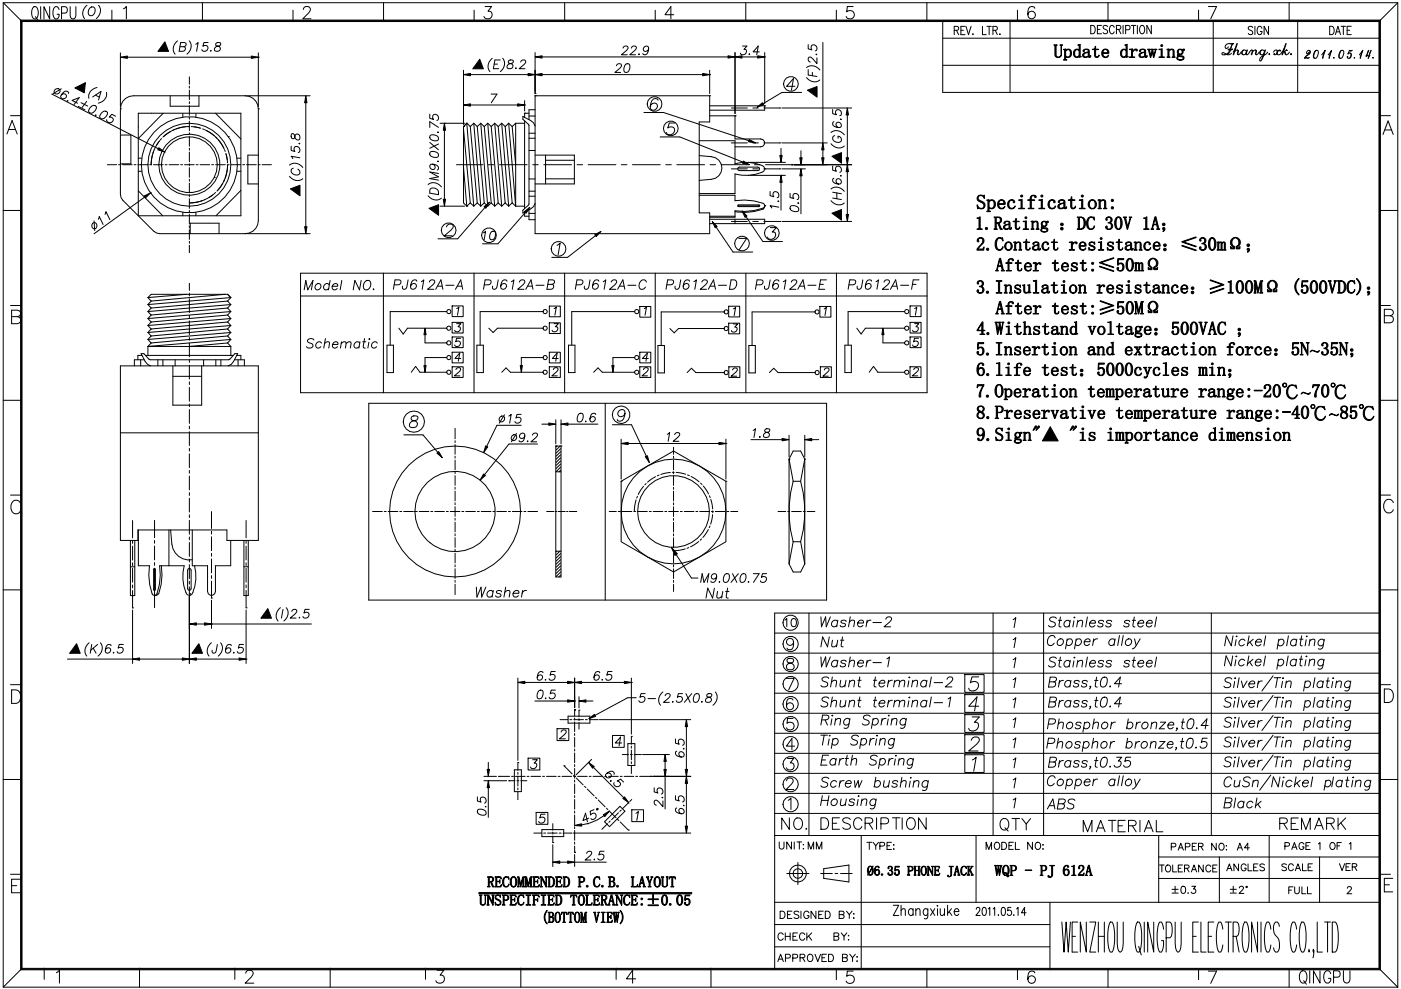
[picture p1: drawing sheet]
<svg xmlns="http://www.w3.org/2000/svg" width="297mm" height="210mm" viewBox="0 0 297 210" stroke-linecap="round" stroke-linejoin="round" font-family="sans-serif">
<g fill="none" stroke="#000" stroke-width=".21">
<path d="M.7 .6h295.7v208.8h-295.7zM.7 .6l3.8 3.8M7.1 1.5l.1-.1a1.14 1.14 0 0 1 .9 1.6l-.1 .4a.61 .61 0 0 1-.6 .6 .61 .61 0 0 1-.6-.6l-.1-1zM7.5 3.5l.5 .8M8.6 1.4v2.6M10.5 1.4v2.6l-1.2-2.6v2.6M11 19.9l22.6 11.6M11.6 19a.6 .6 0 0 1 1.1 .1 .6 .6 0 0 1-.6 .8 .51 .51 0 0 1-.6-.3 .51 .51 0 0 1 .1-.6zM12.5 2a.61 .61 0 0 0-.6-.6 .61 .61 0 0 0-.6 .6v1.4a.61 .61 0 0 0 .6 .6 .61 .61 0 0 0 .6-.6v-.4h-.4M13 18.8l-1.8 1.1M13.1 2.8h.7a.74 .74 0 0 0 .5-.7 .74 .74 0 0 0-.5-.7h-.7v2.6M14.5 19.8l.1-.2a.67 .67 0 0 0-1-.2 .99 .99 0 0 0-.5 1.5 .6 .6 0 0 0 .9-.1 .6 .6 0 0 0-.1-.8 .6 .6 0 0 0-.9 .1"/>
<path d="M14.9 1.4l.1 2.2a.55 .55 0 0 0 .5 .4 .55 .55 0 0 0 .5-.4l.1-2.2M18.4 1.1a1.99 1.99 0 0 0-.5 2.8M19 1.7a.64 .64 0 0 1 1.1 0 1.04 1.04 0 0 1-.1 1.2 1.04 1.04 0 0 1-1.1 .3 1.12 1.12 0 0 1 .1-1.5zM20.6 18.6a1.99 1.99 0 0 0-1.8 2.2M20.9 1.1a1.95 1.95 0 0 1-.5 2.8M22.6 19.6a1.95 1.95 0 0 1-1.8 2.3M23.7 2.2v2.2M25.5 11.2v11.4M26.2 1.9l.6-.5v2.6M27 12.1h26.3M37.6 8.7a1.98 1.98 0 0 0-.5 2.8M38.1 9.9h.8l.4 .4a.59 .59 0 0 1-.5 .6h-.8l.3-1.9h.8l.3 .2-.1 .5-.4 .2"/>
<path d="M40.1 8.7a1.94 1.94 0 0 1-.5 2.8M40.1 16.3v1.6M40.1 18.3v.4M40.1 19.1v2.1M41.5 9.4l.5-.4-.3 1.9M42.9 .6v3.8M44.1 9h-.9l-.2 .8a.64 .64 0 0 1 1.1 .2 .64 .64 0 0 1-.7 .9l-.5-.1-.1-.3M44.6 10.8h.2zM45.9 9.1l-.2 .4 .2 .2a.64 .64 0 0 1 .8 .8 .71 .71 0 0 1-1.3 0 1.14 1.14 0 0 1 1.3-.9l.1-.3a.63 .63 0 0 0-.9-.2zM54.8 12.1h.1M54.8 11.2v11.4M62.1 2.2v2.2"/>
<path d="M64.3 2l.3-.5 .7-.1a.63 .63 0 0 1 .4 1l-1.5 1.6h1.7M81.3 .6v3.8M98.3 14.9v11.5M99.8 15.8h12.2M100.5 2.2v2.2M102.8 1.4h1.4l-.7 1a.84 .84 0 0 1 .9 .9 .84 .84 0 0 1-1.2 .7l-.4-.1-.2-.4M104.1 20h1.3l-1.2 1.8M104.4 12.4a1.99 1.99 0 0 0-.5 2.8M104.8 13.6h.7M106.1 12.7h-1.2l-.3 1.9h1.1M106.6 12.4a1.95 1.95 0 0 1-.5 2.8M107.9 12.8l-.1 .4 .2 .2a.63 .63 0 0 1 .7 .8 .71 .71 0 0 1-1.2 0 1.14 1.14 0 0 1 1.2-.9l.1-.3a.64 .64 0 0 0-.9-.2z"/>
<path d="M109.3 14.5h.2zM110.4 13.2l.4-.5 .6 .2a.64 .64 0 0 1-.3 .8l-1 .9h1.2M113.4 15.8h.1M113.4 19.8h.1M113.4 11.2v8.6M114.9 15.8h34.1M114.9 12.1h39.5M119.7 .6v3.8M130.7 14l.4-.5 .6 .2a.64 .64 0 0 1-.3 .8l-1 .9h1.2M132.1 10.2l.4-.4 .6 .1a.64 .64 0 0 1-.3 .8l-1 .9h1.2M132.7 13.6a.54 .54 0 0 1 .8 .3 1.01 1.01 0 0 1-.1 1 1.01 1.01 0 0 1-1 .4 1.48 1.48 0 0 1 .3-1.7zM133.9 10.2l.4-.4 .6 .1a.64 .64 0 0 1-.3 .8l-1.1 .9h1.3"/>
<path d="M135.4 11.5h.2zM137.5 10.4a.6 .6 0 0 1-.7 .5 .6 .6 0 0 1-.4-.7 .6 .6 0 0 1 .7-.4l.3 .1a1.03 1.03 0 0 1 .1 1.1 1.03 1.03 0 0 1-1.1 .5l-.1-.2M138.9 2.2v2.2M142.9 3.1h-1.9l1.2-1.7v2.6M150.5 15.8h.1M150.5 14.9v4.9M155.8 12.1h.1M155.8 11.2v12.9M157.3 12.1h3.3M157.4 9.8h1l-.7 .7a.58 .58 0 0 1 .6 .6 .58 .58 0 0 1-.7 .5l-.5-.1-.1-.2M158.1 .6v3.8M158.8 11.5h.2z"/>
<path d="M161 11h-1.3l1.1-1.2-.4 1.8M162.1 12.1h.1M162.1 11.2v10.8M168.5 18.3h-1.7l1.4-1.7-.4 2.5M170 19.6h-4.2l-4 2.4M171 16.5a1.99 1.99 0 0 0 2.8 .5M171 14.3a1.94 1.94 0 0 1 2.8 .5M171.4 9.5v.9l.7 .2a.64 .64 0 0 1 .2-1.1 .64 .64 0 0 1 .9 .6l-.1 .6-.2 .1M171.4 14.8v1.1l1.8 .3M172.2 15.4v.7M173 11.5l.2 .1zM173.2 12.3v1.2l-.9-1a.63 .63 0 0 0-.8-.4l-.1 .6 .4 .5"/>
<path d="M174.5 9v21.3M177.3 2.2v2.2M180.9 1.4h-1.3l-.1 1.1a.92 .92 0 0 1 1.4 0 .92 .92 0 0 1-.2 1.4 .92 .92 0 0 1-1.3-.4M196.5 .6v3.8M199.9 4.4v15.2h92.6M199.9 13.9h92.6M199.9 8.1h92.6M202.3 6.4l.8-.1 .2-.2-.2-.4-.8-.1v1.8M202.8 6.4l.5 1M203.7 6.4h.6M204.6 5.6h-.9v1.8h.9M204.8 5.6l.5 1.8 .6-1.8"/>
<path d="M206.3 7.2v.2zM208.3 5.6v1.8h.8M209.2 5.6h1M209.7 5.6v1.8M210.5 6.4l.8-.1 .2-.2-.2-.4-.8-.1v1.8M211 6.4l.5 1M212 7.2v.2zM214.1 4.4v15.2M215.7 2.2v2.2M219.4 1.8a.77 .77 0 0 0-1.1-.3 2.01 2.01 0 0 0 0 2.4 .81 .81 0 0 0 1.2-.4 .81 .81 0 0 0-.6-1.1 .81 .81 0 0 0-1 .7M231.3 5.4a.94 .94 0 0 1 .9 .6 .94 .94 0 0 1-.3 1.1l-.6 .1zM232.7 6.2h.5"/>
<path d="M233.5 5.4h-.8v1.8h.8M234.8 5.6a.47 .47 0 0 0-.6-.2 .47 .47 0 0 0-.3 .6l.8 .4 .1 .5a.55 .55 0 0 1-.9 0M234.9 .6v3.8M236.2 5.8a.52 .52 0 0 0-.6-.4 .52 .52 0 0 0-.4 .7v.4a.52 .52 0 0 0 .4 .7 .52 .52 0 0 0 .6-.5M236.7 6.2l.8-.1 .1-.2-.1-.4-.8-.1v1.8M237.2 6.2l.4 1M238.1 5.4v1.8M238.7 6.3l.8-.1 .1-.2-.1-.5-.8-.1v1.8M239.9 5.4h.9M240.3 5.4v1.8M241.1 5.4v1.8M241.9 5.5l.1-.1a.96 .96 0 0 1 .7 .7 .96 .96 0 0 1-.3 1l-.1 .1a.96 .96 0 0 1-.7-.8 .96 .96 0 0 1 .3-.9z"/>
<path d="M244.1 5.4v1.8l-.9-1.8v1.8M254.1 2.2v2.2M256.2 1.4h1.7l-1.2 2.6M257.2 4.4v15.2M260.4 9.9l-.1 .3-.4 .1a.64 .64 0 0 1-.1-.7 .64 .64 0 0 1 .6-.3h1.2a.9 .9 0 0 0-.6 1 1.35 1.35 0 0 1-1.9 1.2l.1-.3h.2a1.1 1.1 0 0 0 1.7 .1M260.8 9.3l.5 .1M261.2 9.5l-.5 1.3a1.3 1.3 0 0 1-1.1 .8M261.3 10.5l-.9 .1M261.3 10.4l-.9 .1M261.8 10.9l.4-.3 .4 .1-.1 .6 .1 .3M261.9 10.3l-.5 .8M262.2 9.3l-.8 2.3"/>
<path d="M262.3 10.6l.2 .1-.2 .8 .3 .1 .2-.1 .3-.4M262.3 9.3l-.7 2.3M263.7 10.6a.59 .59 0 0 0-.1 1M264.3 10.9a.51 .51 0 0 0-.6-.3 .51 .51 0 0 0-.4 .6 .51 .51 0 0 0 .5 .4l.3-.3M264.4 10.6l-.3 .9 .3 .1 .2-.1 .8-.9 .2 .1-.2 .9M264.5 10.6l-.2 .7 .1 .3M265.4 10.6l.1 .3-.2 .7M265.6 5.8a.5 .5 0 0 0-.5-.2 .5 .5 0 0 0-.4 .4l.1 .3 .7 .3 .1 .5a.55 .55 0 0 1-.9 0M265.6 10.9l.5-.3 .3 .1-.1 .6 .1 .3M266.1 5.6v1.7M266.2 10.6l.1 .1-.1 .8 .2 .1 .2-.1 .4-.4M267.5 10.6a.59 .59 0 0 0-.1 1"/>
<path d="M267.5 6a.52 .52 0 0 0-.6-.4 .52 .52 0 0 0-.4 .7v.4a.53 .53 0 0 0 .5 .7 .53 .53 0 0 0 .5-.7h-.3M268.1 10.9a.51 .51 0 0 0-.6-.3 .51 .51 0 0 0-.4 .6 .51 .51 0 0 0 .5 .4l.4-.3M268.2 10.6l-.7 2M268.3 10.6l-.5 1.6-.4 .7-.2 .1a.74 .74 0 0 1 .6-1.2l.7-.4 .3-.3M269 5.6v1.7l-1-1.7v1.7M269 11.5l.1-.1 .1 .1-.1 .1zM270 11.1l.2-.4 .5-.1a.69 .69 0 0 1-.5 1l-.1-.1 .1-.1-.1 .1M270.7 11.3l.1 .2M270.8 10.7l.1 .2M270.8 11.3l-.2 .2M271 10.7l-.2 .2M272.1 10.9l.6 .7 .5-.2 .2-.3"/>
<path d="M272.3 10.3l-.3 .4a.99 .99 0 0 1-1.2 .8l.2-.8 .2-.1 .3 .1-.1 .1 .1-.1M272.6 9.3l-.8 2.3M272.7 9.3l-.8 2.3M272.8 10.6l.1 .1-.2-.1-.6 .3 .4 .2 .2 .5M273.3 .6v3.8M273.6 11.5l.1-.1 .1 .1-.1 .1zM275.1 4.4v15.2M277.5 11.1l-.3 .3a.41 .41 0 0 1-.1-.5 .41 .41 0 0 1 .6-.1v.5l-.8 .7M277.5 10.7l.3 .2-.1 .4-.8 .7-.3 .4 .3-.2h.7l-.3 .2h-.7M278.9 10.8a.34 .34 0 0 1 .6 .1l-.1 .7-.3 .7a.35 .35 0 0 1-.6-.2l.1-.7zM279.1 10.7a1.39 1.39 0 0 0-.6 1.6l.3 .1M280.2 11.6l.8-.9-.5 1.7"/>
<path d="M281 10.7l-.6 1.7M281.6 11.6l.7-.9-.5 1.7M281.9 5.6a.94 .94 0 0 1 1 .6 .94 .94 0 0 1-.3 1.1h-.7zM282.3 10.7l-.5 1.7M282.7 12.3h.2zM283.1 7.3l.6-1.7 .5 1.7M283.3 6.8h.7M284.3 10.8a.34 .34 0 0 1 .6 .1l-.1 .7-.3 .7a.35 .35 0 0 1-.6-.2l.1-.7zM284.3 5.6h1M284.5 10.7a1.39 1.39 0 0 0-.6 1.6l.3 .1M284.8 5.6v1.7M285.6 6.4h.6"/>
<path d="M286.1 10.8h.3l.3-.1h-.6l-.3 .8a.33 .33 0 0 1 .3-.3 .33 .33 0 0 1 .3 .3 .81 .81 0 0 1-.4 .9M286.2 11.2a.58 .58 0 0 1 .3 .8 .58 .58 0 0 1-.8 .3v-.3v.1M286.5 5.6h-.9v1.7h.9M287.1 12.3h.1zM288.2 11.6l.7-.9-.5 1.7M288.9 10.7l-.5 1.7M290.1 12.4l.6-1.7-.6 1.7M290.1 10.7l-.4 1.2h-.1l.9-.1M290.2 10.7l-.5 1.2M291 12.3h.2zM296.4 .6l-3.9 3.8M1.5 28.4l1.1-2.8 1.1 2.8"/>
<path d="M1.9 27.5h1.3M2.2 24.5h2.3M14.2 21.4h.2zM16.4 21.9l-1.1-.6 1.5-.6-1.1 1.5M16.6 22.6l1.4 .7M17.2 21.8l1.4 .7M18.4 21.5l-1 1.3M19.1 22.8l.4-.3a.66 .66 0 0 1 .9 .2 1.03 1.03 0 0 1-.4 1.1 1.03 1.03 0 0 1-1.2-.1v-.3zM19.6 20.6l1.8-1.2-.5 1.8M20.2 24.4l.2 .1zM20.3 20.2l.7 .4M21.5 24l.3-.3a.66 .66 0 0 1 1 .2 1.03 1.03 0 0 1-.5 1.1 1.03 1.03 0 0 1-1.2-.1z"/>
<path d="M22.8 34.9h1.9M24.5 24.6l-.8-.4-.6 .6a.64 .64 0 0 1 .9 .7 .64 .64 0 0 1-1 .5l-.4-.3v-.3M25.1 34.9h.4M25.5 23.1v18.1l.2 .7 .4 .6 6.5 6.5 .6 .4 .7 .2h18.1M25.5 23.1h.1M25.5 28.6h2.2v6.1h-2.2M26 34.9h2M28.4 34.9h.4M29.2 34.9h2.1M29.3 24h21.8v21.8h-21.8zM29.3 33.5h.8M29.3 36.3h.8"/>
<path d="M31.7 34.9h.4M32.5 34.9h2.1M32.5 32.2l-.1 .4M33.7 30l-1.2 2.3-.4 1.5v1.1l.2-2M33.9 29.8l-.7 1M34.3 29.4l-.3 .3M34.6 24l-5.3 5.4M34.9 32.2h.1M35 34.9h.4M35.8 34.9h2.1M36.1 20.3v2.2h6.1v-2.2M36.2 27.9l-1.7 1.2"/>
<path d="M36.9 27.5l-.3 .2M38.3 34.9h.4M38.8 24.1v.7M39.1 34.9h2.1M39.3 26.9l-2 .4M40 26.8l-1.3 .2-1.4 .4-1.4 .6-1.2 .9M40.1 26.8h-.4M40.1 21.6v.4M40.1 22.4v2M40.1 24.9v.4M40.1 25.7v2M40.1 28.1v.5"/>
<path d="M40.1 29v2M40.1 31.4v.4M40.1 32.3v2M40.1 34.7v.4M40.1 35.5v2.1M40.1 38v.4M40.1 38.8v2.1M40.5 26.8l2.1 .4M41.2 26.9l1.2 .2M41.5 24.1v.7M41.6 34.9h.4M42.4 34.9h2.1"/>
<path d="M43 27.3l.3 .2M43.5 27.5l1.2 .7 1.2 1 .9 1.2 .7 1.2M43.7 27.7l1.7 1.1M44.9 34.9h.4M45.4 37.6h.1M45.7 24l5.4 5.5M45.7 34.9h2.1M45.7 29.1l.3 .3M46.3 29.7l1.1 1.7M47.2 38.9l-1.2 1.6M47.6 38.1l-.2 .4M47.6 31.7l.1 .4"/>
<path d="M47.9 32.5l.3 2M47.9 32.7l.3 1.2M48.2 34.9h.4M48.2 35.8l-.5 2M48.2 35l-.1 1.7-.4 1.3-.7 1.3-.9 1.1M48.2 34.9v.5M48.4 29h.1M49 34.9h2.1M50.2 33.5h.9M50.2 36.3h.9M51.5 34.9h.4M52 20.3h.1"/>
<path d="M52 20.3h-23.7a2.78 2.78 0 0 0-2.8 2.8M52 20.3a2.78 2.78 0 0 1 2.8 2.8M52.3 34.9h2M52.5 20.3h13.3M54.8 34.9h.4M54.8 23.1v23.7a2.77 2.77 0 0 1-2.8 2.8M54.8 23.1h.1M54.8 32.9h-2.3v6.1h2.3M55.6 34.9h1.9M61.4 37.4a1.99 1.99 0 0 0 2.8 .5M61.4 35a1.95 1.95 0 0 1 2.8 .5M61.7 31v.9l.8 .2a.64 .64 0 0 1 .2-1.1 .64 .64 0 0 1 .9 .7l-.1 .5-.3 .1"/>
<path d="M61.8 28.4a.67 .67 0 0 0 .4 1l.2-.2a.64 .64 0 0 1 .8-.7 .71 .71 0 0 1 0 1.2 1.14 1.14 0 0 1-.9-1.2zM62.2 35.7a.71 .71 0 0 0-.5 .8 .71 .71 0 0 0 .7 .6 .88 .88 0 0 0 1.2-.4 .79 .79 0 0 0-.5-.8M63.4 30.4l.2 .1zM63.6 33.5l-1.9-.4 .4 .5M64.8 21.8v26.3M90.8 39.1a1.94 1.94 0 0 1 2.8 .5M91.1 24.2v.9l.8 .2a.64 .64 0 0 1 .2-1.1 .64 .64 0 0 1 .9 .7l-.1 .5-.3 .1M91.1 30.2l1.9 1.6M91.2 32.3a1.3 1.3 0 0 1 1.8 .5l-.1 .5a1.03 1.03 0 0 1-1.2 0 1.03 1.03 0 0 1-.5-1zM91.2 28.7a1.03 1.03 0 0 1 1.2-.1 1.03 1.03 0 0 1 .5 1.1 1.03 1.03 0 0 1-1.2 .1 1.03 1.03 0 0 1-.5-1.1zM91.7 34.8a.6 .6 0 0 1 .6 .7 .6 .6 0 0 1-.7 .5 .6 .6 0 0 1-.5-.8l.1-.2a1.03 1.03 0 0 1 1.2-.1 1.03 1.03 0 0 1 .5 1.1h-.2M92.8 34.2h.2z"/>
<path d="M92.8 28l.2 .1zM93 36.8l-1.9-.3 1.9 1-1.9 .4 1.9 .3M93 30.5l-1.9 .9M93 27l-1.9-1.2v1.2M93.3 26.1h5.2M94.2 26.1h.1M94.2 27.6v14.6M96.8 34.9h5.6M98.3 26.8h.1M98.3 26.8v16.2l.7 .7M98.3 27.3l1.4 15.7M98.3 35.5l.7 8.2"/>
<path d="M99 26.1h.1M99 26.1l1.4 17.6M99 26.1l-.7 .7M99 26.1l.7 .7M99.7 26.8l1.5 16.2M99.8 22.3h9.9M100.4 26.1l1.5 17.6M100.4 26.1l.8 .7M100.4 26.1l-.7 .7M101.2 26.8l1.5 16.2M101.9 26.1l1.5 17.6M101.9 26.1l-.7 .7"/>
<path d="M101.9 26.1l.8 .7M102.7 26.8l1.4 16.2M103.4 26.1l1.5 17.6M103.4 26.1l-.7 .7M103.4 26.1l.7 .7M103.5 34.9h1.2M104.1 26.8l1.5 16.2M104.9 26.1l1.5 17.6M104.9 26.1l-.8 .7M104.9 26.1l.7 .7M105.6 26.8l1.5 16.2M105.9 34.9h5.9"/>
<path d="M106.4 26.1l1.5 17.6M106.4 26.1l-.8 .7M106.4 26.1l.7 .7M107.1 26.8l1.5 16.2M107.9 26.1l1.4 17.6M107.9 26.1l-.8 .7M107.9 26.1l.7 .7M108.6 26.8l.7 8.1M109.3 26.1v17.6M109.3 26.1h1.9M109.3 26.1l-.7 .7M111.2 24h.1"/>
<path d="M111.2 22.3h.1M111.2 24h1M111.2 21.3v2.3M111.2 24v.9M111.2 25.6v18.6M112.2 31.9h1.2M112.2 38h1.2M112.2 24.6h1.2M112.2 29.3h1.2M112.2 28.3h1.2M112.9 34.9h1.2M113.4 26.7l-.3-.7-.6-.4-1.6-.9v.6l1.3 1.3v16.6l-1.3 1.4v.6l1.6-.9 .6-.5 .3-.6"/>
<path d="M113.4 20.3h.1M113.4 20.3h37.1M113.4 20.3v29.3h37.1v-4.5h-2.3v-19.2h2.3v-5.6M113.4 32.9h8.4v6.1h-8.4M113.4 23.3h-1.2v2.1M115.3 34.9h5.9M115.7 34h6.1M115.7 37.9h6.1M115.7 32.9v6.1M122.3 34.9h1.2M124.7 34.9h5.9M131.7 34.9h1.2"/>
<path d="M134.1 34.9h5.9M136.5 23.9h4.2l18.1 5.9M139.5 21.3l-.1-.3a.88 .88 0 0 0-1.2 .4 1.71 1.71 0 0 0-.1 1.9 .8 .8 0 0 0 1.2-.3 .8 .8 0 0 0-.6-1.1l-.7 .3-.1 .4M140 29h4.1l13.4 5.4M141.1 34.9h1.2M143.1 26.1h-1.2l-.3 1a.86 .86 0 0 1 1.4 .3 .86 .86 0 0 1-.8 1.2l-.7-.2-.2-.3M143.5 34.9h5.9M148.2 33l2.7 .2a2.4 2.4 0 0 1 2.2 2.4 2.4 2.4 0 0 1-2.2 2.4l-2.7 .3M148.2 29.8h7.6v5M150.5 20.3h.1M150.5 24.6h5.3M150.5 22.4h11.6"/>
<path d="M150.6 34.9h1.1M152.9 34.9h5.9M155.1 35.8h3.3M155.1 30.3h3.3M155.1 22.9h3.3M155.8 34.7a8.6 8.6 0 0 1 6.2 .6l.1 .5-.1 .5a8.3 8.3 0 0 1-6.2 .6M155.8 24.6h.1M155.8 24.6v4.9h5.5M155.8 36.9v4.2h-7.6M155.8 31.1h5.5M156.5 35.5l4.2-.1 .3 .1 .1 .3-.1 .3-.3 .1h-3.9l-.3-.1-.1-.3zM158.6 34.4h.1"/>
<path d="M158.6 37.2h.1M159.1 34.4h7.4M159.1 37.2h7.4M159.6 35.8h1.2M159.6 30.3h1.2M159.6 22.9h1.2M160 34.9h1.1M161.3 29.5l.5 .1 .3 .4v.6l-.3 .4-.5 .1M162 35.8h3.3M162 30.3h3.3M162 22.9h3.3M162.1 35.8h.1"/>
<path d="M162.1 22.4h.1M162.1 22.4v1h-11.6M162.3 34.9h5.6M165.3 35.8h.1M165.3 30.3h.1M165.3 22.9h.1M165.6 37.2h.1M165.6 31.5v1.5M165.6 38.7v5.9M165.8 35.8h4.9M165.8 30.3h9.6M165.8 22.9h14.8"/>
<path d="M167.9 34.9h.1M168.4 34.9h12.2M169.8 34.9h.1M169.8 32v1.5M169.8 37.3v8M174.5 34.9h.1M174.5 31.8v1.7M176.2 30.5a1.99 1.99 0 0 0 2.8 .5M176.2 28.1a1.95 1.95 0 0 1 2.8 .5M176.5 23.2v.9l.8 .2a.64 .64 0 0 1 .2-1.1 .64 .64 0 0 1 .9 .7l-.1 .5-.3 .1M176.5 35.2v.9l.8 .2a.64 .64 0 0 1 .2-1.1 .64 .64 0 0 1 .9 .7l-.1 .5-.3 .1M176.8 25.8l-.2 .1a.66 .66 0 0 0 .3 .9 1.29 1.29 0 0 0 1.4 .1 .58 .58 0 0 0-.3-1 .58 .58 0 0 0-.7 .8l.5 .4"/>
<path d="M176.8 37.8l-.2 .1a.66 .66 0 0 0 .3 .9 1.29 1.29 0 0 0 1.4 .1 .58 .58 0 0 0-.3-1 .58 .58 0 0 0-.7 .8l.5 .3M177 28.8a.71 .71 0 0 0-.4 .8 .71 .71 0 0 0 .6 .5 .88 .88 0 0 0 1.2-.3 .76 .76 0 0 0-.7-.9v.4M178.2 25.3h.2zM178.2 37.3h.2zM179.6 34.9h.1M179.6 24.4v9.1M179.6 36.4v9.1M292.5 24.5h2.3M293.2 28.5l1.1-2.8 1.1 2.8M293.6 27.6h1.4M.7 44.6h3.8M19.6 47.4a.58 .58 0 0 1 .8 .1 .58 .58 0 0 1 0 .8 .58 .58 0 0 1-.8 0l-.1-.5z"/>
<path d="M19.9 46.8l.2 2.1M20.8 46.5l.2-.6 .9 1.7M22.3 45.5l.2-.6 .8 1.7M29.3 40.5l5.2 5.3M30.7 41.8l-10.8 7.8M31.9 40.9h.1M38.8 45v.8M40.1 41.3v.4M40.1 42.1v2.1M40.1 44.6v.4M40.1 45.4v2.1M40.1 47.9v.4"/>
<path d="M40.1 48.7v2.1M40.1 51.2v.4M40.1 52v1.6M40.3 49.6v-2.3h6.1v2.3M41.5 45v.8M42.9 42.5l-.4 .2M45.1 41.4l-2.3 1.2-1.3 .3-1.4 .1 2-.2M45.3 41.2l-1 .7M45.7 40.8l-.3 .3M51.1 40.4l-5.3 5.4M52 49.6h.1M52.5 49.6h13.3"/>
<path d="M63.7 57.9h132.9v25.4h-132.9zM64.8 49.6h.1M70 59.5l-.4 2M72.5 59.5l-.4 2M76.6 59.5l-.4 2-1-2-.3 2M77.4 59.8a.69 .69 0 0 1 1.1 0 1.12 1.12 0 0 1-.1 1.2 1.12 1.12 0 0 1-1.1 .4 1.2 1.2 0 0 1 .1-1.6zM81.3 57.9v25.4M86.5 59.4l-.4 1.8-.3 .2-.4-.1-.1-.6M88.4 59.6l-.1-.2a.72 .72 0 0 0-1 .3 1.38 1.38 0 0 0-.1 1.6 .62 .62 0 0 0 1.1-.4 .62 .62 0 0 0-.9-.7l-.3 .5M89.3 59.7l.6-.3-.4 2M90.8 41.5a1.99 1.99 0 0 0 2.8 .5M91 59.8v-.1a.66 .66 0 0 1 1.1-.2 .69 .69 0 0 1-.3 .9l-1.1 1h1.3"/>
<path d="M91.2 40.1a1.12 1.12 0 0 1 1.3 0 1.12 1.12 0 0 1 .5 1.2l-1.9-.3zM93.3 43.7h5.2M94.7 48.1v-.1a.81 .81 0 0 1 1.3-.2 .85 .85 0 0 1-.4 1l-1.4 1.2h1.7M99 43.7h.1M99.7 43l.7 .7M99.7 43l-.7 .7M100.5 57.9v25.4M101.2 43l.7 .7M101.2 43l-.8 .7M102.5 49.4l.5-.4-.4 1.8M102.7 43l.7 .7M102.7 43l-.8 .7"/>
<path d="M102.8 44l-5.8 6.6h-4.1M104.1 43l.8 .7M104.1 43l-.7 .7M104.2 49.1a.53 .53 0 0 1 .9 .3 .98 .98 0 0 1-.2 1 .98 .98 0 0 1-1 .4 1.43 1.43 0 0 1 .3-1.7zM105.6 59.4l-.4 1.8-.3 .2-.4-.1-.1-.6M105.6 43l.8 .7M105.6 43l-.7 .7M107.1 43l.8 .7M107.1 43l-.7 .7M107.5 59.6l-.1-.2a.72 .72 0 0 0-1 .3 1.4 1.4 0 0 0-.1 1.6 .62 .62 0 0 0 1.1-.4 .62 .62 0 0 0-.9-.7l-.3 .5M108.4 59.7l.6-.3-.4 2M108.6 43l.7 .7"/>
<path d="M108.6 43l-.7 .7M109.3 43.7h1.9M110.1 59.8v-.1a.66 .66 0 0 1 1.1-.2 .69 .69 0 0 1-.3 .9l-1.1 1h1.3M111.2 45v.9h1M111.4 45.1l-5.8 6.6h-3.3M112.2 44.5v2.1h1.2M112.2 45.3h1.2M112.2 41.6h1.2M112.2 40.5h1.2M118.1 52l.7-.4-.5 2.4M119.7 57.9v25.4M125.1 59.4l-.4 1.8-.3 .2-.4-.1-.1-.6"/>
<path d="M126.3 50l-6 4.6h-3.3M127 59.6l-.1-.2a.71 .71 0 0 0-1 .3 1.39 1.39 0 0 0-.1 1.6 .62 .62 0 0 0 1-.4 .62 .62 0 0 0-.8-.7l-.4 .5M127.9 59.7l.5-.3-.3 2M129.6 59.8v-.1a.66 .66 0 0 1 1.1-.2 .69 .69 0 0 1-.3 .9l-1.2 1h1.4M137 59.8a.77 .77 0 0 0-.8-.4 .77 .77 0 0 0-.6 .7 .96 .96 0 0 0 .3 1.3 .86 .86 0 0 0 .9-.5M138.9 57.9v25.4M144.3 59.4l-.4 1.8-.3 .2-.4-.1-.1-.6M146.2 59.6l-.1-.2a.72 .72 0 0 0-1 .3 1.38 1.38 0 0 0-.1 1.6 .62 .62 0 0 0 1.1-.4 .62 .62 0 0 0-.9-.7l-.3 .5M147.1 59.7l.6-.3-.4 2M148.2 41.4h7.6v1.2a10.6 10.6 0 0 1 6.2 .7v.6a10.6 10.6 0 0 1-6.2 .8v1.4h-5.3M148.8 59.8v-.1a.66 .66 0 0 1 1.1-.2 .69 .69 0 0 1-.3 .9l-1.1 1h1.3M150.5 45.9h5.3"/>
<path d="M150.5 46.5h11.6v.9h-11.6M151.8 48.2l3.6 5.3h4.2M155 59.4h.7a1.08 1.08 0 0 1 .5 1.1 1.08 1.08 0 0 1-.9 .9h-.6zM155.1 47h3.3M155.8 46.5v.9M156.4 43.7h4.6M156.5 43.5l4.4-.1 .2 .2-.2 .2h-4.3zM156.6 50.6h1.7l-1.6 2.4M158.1 57.9v25.4M158.2 46l3.5 5.2h4.2M159.6 47h1.2M162 47h3.3"/>
<path d="M162.1 43.6h.1M162.1 43.7l-.3 .7-2 .5-2 .2-2-.2M163.3 40.6v.9l.8 .2a.64 .64 0 0 1 .1-1.1 .64 .64 0 0 1 .9 .7l-.1 .5-.2 .1M163.3 59.4l-.4 1.8-.3 .2-.4-.1-.1-.6M163.3 48.3h1.3l-.9 .9h.4a.93 .93 0 0 1 .1 1.3 .93 .93 0 0 1-1.3 .1l-.2-.3M165 42.7h.1zM165.1 43.9l-1.8-.3 .3 .5M165.1 59.6v-.2a.72 .72 0 0 0-1 .3 1.38 1.38 0 0 0-.1 1.6 .62 .62 0 0 0 1-.4 .62 .62 0 0 0-.8-.7l-.4 .5M165.3 47h.1M165.8 47h14.8M166.1 59.7l.5-.3-.3 2M167.5 41v.9l.8 .2a.64 .64 0 0 1 .2-1.1 .64 .64 0 0 1 .9 .7l-.1 .5-.3 .1"/>
<path d="M167.6 43.7a1.03 1.03 0 0 1 1.2-.1 1.03 1.03 0 0 1 .5 1.1 1.03 1.03 0 0 1-1.2 .1 1.03 1.03 0 0 1-.5-1.1zM167.8 59.8v-.1a.66 .66 0 0 1 1.1-.2 .7 .7 0 0 1-.4 .9l-1.1 1h1.4M169.2 43.1h.2zM175.2 59.4h-1.2l-.4 2h1.3M176.2 42.6a1.99 1.99 0 0 0 2.8 .4M176.2 40.1a1.94 1.94 0 0 1 2.8 .5M176.5 42l1.9 .3M176.5 40.8l1.9 .3M177.3 57.9v25.4M177.4 40.9v1.3M182.9 59.4l-.4 1.8-.3 .2-.4-.1-.1-.6M184.8 59.6l-.1-.2a.71 .71 0 0 0-1 .3 1.39 1.39 0 0 0-.1 1.6 .62 .62 0 0 0 1.1-.4 .62 .62 0 0 0-.9-.7l-.3 .5"/>
<path d="M185.7 59.7l.6-.3-.4 2M187.4 59.8v-.1a.66 .66 0 0 1 1.1-.2 .69 .69 0 0 1-.3 .9l-1.1 1h1.3M194.9 59.4h-1.3l-.3 2M292.5 44.6h3.9M2.2 64.8h2.3M2.5 67.1h1.2a.75 .75 0 0 1 .7 .8 .75 .75 0 0 1-.7 .7h-1.2v-2.8l1.6 .1a.66 .66 0 0 1 0 1.1l-.4 .1M25.5 77.6h29.3v37h-6.7v-2.2h-18.9v2.2h-3.7zM29.8 76.3v1.3M30.1 75.4h-.9v.9M30.6 76.3h-2.1v1.3M30.8 75.4h18.7M31.4 63.1l.7-.7h16.1l.7 .7"/>
<path d="M31.4 70.5l.7 .8M31.4 66.1l.7 .7M31.4 67.6l.7 .7M31.4 69l.7 .8M31.4 73.5v1.9M31.4 72l.7 .7M31.4 63.1l.7 .7M31.4 64.6l.7 .7M31.4 73.5h17.5M31.9 77.6l-.6-.4-.5-.5-.9-1.7h.6l1.3 1.3h16.7l1.3-1.3h.6l-.9 1.7-.5 .5-.6 .4M32.1 66.8l-.7 .8M32.1 68.3l-.7 .7"/>
<path d="M32.1 69.8l-.7 .7M32.1 71.3l-.7 .7M32.1 72.7l-.7 .8M32.1 63.8l-.7 .8M32.1 65.3l-.7 .8M33.5 76.3v1.3M34.5 76.3v1.3M36.7 77.6v8.3h6.1v-8.3M36.7 79.8h6.1M37.1 76.3v1.3M39.6 62.4l-8.2 .7M40.1 60.1v1.5"/>
<path d="M40.1 62.2v.6M40.1 63.3v3M40.1 66.9v.6M40.1 68v3M40.1 71.6v.6M40.1 72.7v3M40.1 76.3v.6M40.1 77.4v3M43.2 76.3v1.3M45.8 76.3v1.3M46.8 76.3v1.3M47.7 62.4l-15.6 1.4"/>
<path d="M48.2 69.8l.7 .7M48.2 68.3l.7 .7M48.2 66.8l.7 .8M48.2 71.3l.7 .7M48.2 72.7l.7 .8M48.2 63.8l.7 .8M48.2 65.3l.7 .8M48.2 69.8l-16.1 1.5M48.2 66.8l-16.1 1.5M48.2 68.3l-16.1 1.5M48.2 65.3l-16.1 1.5M48.2 63.8l-16.1 1.5"/>
<path d="M48.2 71.3l-16.1 1.4M48.2 72.7l-8.1 .8M48.9 70.5l-.7 .8M48.9 69l-.7 .8M48.9 67.6l-.7 .7M48.9 66.1l-.7 .7M48.9 73.5v1.9M48.9 72l-.7 .7M48.9 63.1l-.7 .7M48.9 64.6l-.7 .7M48.9 70.5l-17.5 1.5M48.9 69l-17.5 1.5"/>
<path d="M48.9 66.1l-17.5 1.5M48.9 67.6l-17.5 1.4M48.9 64.6l-17.5 1.5M48.9 63.1l-17.5 1.5M48.9 72l-17.5 1.5M49.7 76.3h2.1v1.3M50.2 75.4h.9v.9M50.5 76.3v1.3M63.7 62.8h132.9M64.5 61.5l.3-2 .4 2 1.2-2-.4 2M66.6 72.1a.8 .8 0 0 0-1.4 .2l.1 .3 .9 .4 .2 .2a.79 .79 0 0 1-.6 .6 .79 .79 0 0 1-.8-.3M67 60.4a.63 .63 0 0 1 1 0 .63 .63 0 0 1-.3 1 .59 .59 0 0 1-.9-.2 .59 .59 0 0 1 .2-.8z"/>
<path d="M68.2 72.8a.66 .66 0 0 0-1.1 0 .66 .66 0 0 0 .5 1l.4-.3M68.8 72.9l.6-.4 .4 .1-.1 1.2M69 71.8l-.4 2M69.8 60.4a.66 .66 0 0 0-1.1 .1 .66 .66 0 0 0 .6 1l.4-.3M70.4 60.7h1.2v-.2a.63 .63 0 0 0-1.1 0 .63 .63 0 0 0 .6 1l.4-.3M70.5 73.1h1.1l.1-.2a.63 .63 0 0 0-1.1 0 .63 .63 0 0 0 .5 .9l.5-.3M72.3 72.9l.6-.4 .4 .1-.1 1.2M72.4 72.5l-.2 1.3M73.4 72.9l.5-.4 .5 .1-.1 1.2M76.3 72.8a.66 .66 0 0 0-1.1 0 .66 .66 0 0 0 .5 1l.4-.3M76.3 72.5l-.2 1.3M76.9 72.5h.7"/>
<path d="M77.3 71.8l-.3 1.6 .1 .3 .3 .1M78.2 72.6l-.2 1.2M78.2 71.9h.2zM79.1 61.4h.2zM80 72.8a.66 .66 0 0 0-1.1 0 .66 .66 0 0 0 .5 1l.5-.3M82 73.2h1.4v5.8h-1.4zM83.6 60.4h.8a.59 .59 0 0 0 .6-.3 .59 .59 0 0 0-.1-.7h-1.1l-.4 2M84.6 69.6l.9 1.2 .9-1.2h8.3M87.2 78.9l.9-1.2 .9 1.2h5.7M90.1 71v1.7h4.6M92.4 61.4l1.1-2 .4 2M92.8 60.7h.9"/>
<path d="M94.5 60.5h1.7M94.7 66.1h-12v7.1M94.7 75.8h-4.6v1.7M95.9 77.8h2.3v2.2h-2.3zM95.9 74.7h2.3v2.3h-2.3zM95.9 71.5h2.3v2.2h-2.3zM95.9 68.4h2.3v2.2h-2.3zM95.9 64.9h2.3v2.2h-2.3zM96.6 61.4l1.1-2 .4 2M96.7 78.4l.4-.4h.3l.3 .3-.4 .6-1 .8h1.2M96.8 68.6h.9l-.6 .7a.54 .54 0 0 1 .5 .6 .54 .54 0 0 1-.6 .5l-.5-.1-.1-.3M96.8 65.4l.5-.3-.3 1.7"/>
<path d="M97 60.7h.9M97.6 71.7h-.8l-.2 .8a.6 .6 0 0 1 1 .2 .6 .6 0 0 1-.6 .8l-.5-.1-.1-.2M97.7 76h-1.3l1.1-1.1-.3 1.7M101.1 73.2h1.4v5.8h-1.4zM102.7 60.4h.8a.59 .59 0 0 0 .6-.3 .59 .59 0 0 0-.1-.7h-1.1l-.4 2M103.6 69.6l1 .9 .9-.9h9.6M106.4 78.9l.9-.9 .9 .9h6.9M111.5 61.4l1.1-2 .4 2M111.9 60.7h.9M113.6 60.5h1.7M115.1 66.1h-13.3v7.1M115.1 75.8h-4.6v1.7"/>
<path d="M116.1 60.3l1.2 .1a.59 .59 0 0 1 0 .6 .59 .59 0 0 1-.5 .4h-.8l.3-2h.9l.3 .1v.4l-.5 .4M116.5 64.9h2.3v2.3h-2.3zM116.5 68.5h2.3v2.2h-2.3zM116.5 74.7h2.3v2.3h-2.3zM116.5 77.8h2.3v2.2h-2.3zM117.3 78.4l.4-.4h.4l.2 .3-.3 .6-1 .8h1.2M117.5 68.6h.9l-.6 .7a.54 .54 0 0 1 .5 .6 .54 .54 0 0 1-.6 .5l-.5-.1-.1-.3M117.5 65.4l.5-.3-.4 1.7M118.3 76h-1.2l1-1.1-.3 1.7M120.5 73.2h1.4v5.8h-1.4zM122.1 60.4h.9a.59 .59 0 0 0 .5-.3 .59 .59 0 0 0 0-.7h-1.2l-.3 2M125.9 78.9l.9-.9 .9 .9h6.8"/>
<path d="M130.9 61.4l1.2-2 .4 2M131.3 60.7h1M133.1 60.5h1.7M134.5 66.1h-13.3v7.1M134.5 75.8h-4.5v1.7M135.6 65h2.4v2.3h-2.4zM135.6 74.7h2.4v2.3h-2.4zM135.6 77.8h2.4v2.2h-2.4zM136.4 78.4l.4-.4h.4l.2 .3-.3 .6-1 .8h1.2M136.6 65.4l.5-.3-.3 1.7M137.5 76h-1.3l1.1-1.1-.4 1.7M139.5 73.3h1.4v5.8h-1.4z"/>
<path d="M141.4 60.4h.8a.59 .59 0 0 0 .6-.3 .59 .59 0 0 0-.1-.7h-1.1l-.4 2M142 69.7l.9 .9 1-.9h9.6M145.7 79l.9-.9 .9 .9h6M150.2 61.4l1.1-2 .4 2M150.6 60.7h.9M152.3 60.5h1.7M153.5 66.1h-13.3v7.2M154.5 64.9h2.3v2.3h-2.3zM154.5 68.5h2.3v2.3h-2.3zM154.5 77.8h2.4v2.2h-2.4zM155.3 78.5l.4-.5h.4l.2 .4-.3 .6-1 .8h1.2M155.5 68.7h.9l-.6 .7a.54 .54 0 0 1 .5 .6 .54 .54 0 0 1-.6 .4h-.5l-.1-.3"/>
<path d="M155.5 65.5l.5-.3-.3 1.7M158.8 73.3h1.3v5.8h-1.3zM160.3 60.4h.9a.59 .59 0 0 0 .5-.3 .59 .59 0 0 0-.1-.7h-1.1l-.3 2M163.1 79l1-.9 .9 .9h7.8M169.1 61.4l1.2-2 .4 2M169.5 60.7h1M171.3 60.5h1.7M172.8 66.1h-13.3v7.2M173.8 60.3h.8M173.8 65h2.4v2.3h-2.4zM173.9 77.8h2.4v2.2h-2.4zM174.7 65.5l.5-.3-.3 1.7"/>
<path d="M174.8 78.5l.4-.5h.3l.3 .4-.4 .6-.9 .8h1.1M179.1 73.2h1.4v5.8h-1.4zM180 60.4h.8a.59 .59 0 0 0 .6-.3 .59 .59 0 0 0-.1-.7h-1.1l-.4 2M181.7 69.6l.9 1.2 .9-1.2h8.3M184.3 78.9l.9-1.2 .9 1.2h5.7M187.2 71v1.7h4.6M188.8 61.4l1.1-2 .4 2M189.2 60.7h.9M190.9 60.5h1.8M191.8 66.1h-12v7.1M192.9 77.8h2.4v2.2h-2.4zM192.9 64.9h2.4v2.2h-2.4z"/>
<path d="M192.9 68.4h2.4v2.2h-2.4zM192.9 71.5h2.4v2.2h-2.4zM193.5 60.3h.7M193.7 78.4l.4-.4h.4l.2 .3-.3 .6-1 .8h1.2M193.9 68.6h.9l-.6 .7a.54 .54 0 0 1 .5 .6 .54 .54 0 0 1-.6 .5l-.5-.1-.1-.3M193.9 65.4l.5-.3-.3 1.7M194.7 71.7h-.8l-.2 .8a.6 .6 0 0 1 1 .2 .6 .6 0 0 1-.6 .8l-.5-.1-.1-.2M292.5 64.8h2.3M293.5 67h1.2a.75 .75 0 0 1 .7 .7 .75 .75 0 0 1-.7 .8h-1.2v-2.9l1.6 .1a.66 .66 0 0 1 0 1.1l-.4 .2M.7 84.9h3.8M25.5 91.8h29.3M40.1 81v.6"/>
<path d="M40.1 82.1v3M40.1 85.7v.6M40.1 86.8v3M40.1 90.4v.6M40.1 91.5v3M40.1 95.1v.6M40.1 96.2v3M40.1 99.8v.6M78.2 85.5h97.1v41.8h-97.1zM85.6 92.2h4.1l3.1 3.7M87.4 88.3l-.2 .5a1.11 1.11 0 0 0 1 .6 .74 .74 0 0 1 .2 .8 .74 .74 0 0 1-.6 .5l-.8-.1a.83 .83 0 0 1 .7-1.3l.5-.2a.57 .57 0 0 0 .3-.8l-.3-.1zM96.5 90.8v2.2"/>
<path d="M96.5 93.5v.4M96.5 94.3v2M96.5 96.8v.4M96.5 97.6v2M102.5 96h.1M106 88.5a.59 .59 0 0 1 1 0 .59 .59 0 0 1-.4 .9 .54 .54 0 0 1-.7-.1 .54 .54 0 0 1 .1-.8zM107 88l-1.1 1.7M107.9 88.2l.5-.3-.3 1.8M108.5 92.5a.59 .59 0 0 1 1-.1 .59 .59 0 0 1-.3 .9 .54 .54 0 0 1-.8-.1 .54 .54 0 0 1 .1-.7zM109.5 91.9l-1.1 1.8M110.5 87.9h-.9l-.2 .8a.64 .64 0 0 1 1.1 .1 .64 .64 0 0 1-.7 .9l-.5-.1-.1-.2M110.5 90.2h-5.1l-2.2 4.5"/>
<path d="M111.3 92.5a.6 .6 0 0 1-.7 .5 .6 .6 0 0 1-.5-.7 .6 .6 0 0 1 .8-.5l.2 .1a1.03 1.03 0 0 1 .1 1.2 1.03 1.03 0 0 1-1.1 .5l-.1-.2M111.8 93.6h.2zM112.9 92.3l.4-.5 .6 .2a.64 .64 0 0 1-.3 .8l-1 .9h1.2M114 94.2h-6.1l-5.2 6.5M114.9 90h1.5M117.8 94.6h.1M117.8 89v5.1M117.8 94.6v27.8h1.1v-27.8M117.8 94.6h1.1M118.1 94.6l-.2 .2M118.8 94.6l-.9 .8M118.9 95.1l-1 1"/>
<path d="M118.9 95.8l-1 .9M118.9 96.5l-1 .9M118.9 97.1l-1 .9M118.9 97.8l-1 .9M118.9 98.4l-1 .9M118.9 99.1l-1 .9M118.9 99.7l-.4 .4M118.9 94.6h.1M118.9 90h.1M118.9 89v5.1M120.4 90h6.4M122.8 87.7a.54 .54 0 0 1 .8 .3 1 1 0 0 1-.1 1 1 1 0 0 1-1 .4 1.46 1.46 0 0 1 .3-1.7z"/>
<path d="M124.1 89.4h.2zM126.3 87.9l-.1-.2a.66 .66 0 0 0-.9 .3 1.27 1.27 0 0 0-.1 1.4 .58 .58 0 0 0 1-.3 .58 .58 0 0 0-.8-.7l-.3 .5M128.3 85.5v41.8M129.8 90.1h4.1l3.1 6.7M131.7 93.1v8.5M132.5 87.7a.75 .75 0 0 1-1 .7 .75 .75 0 0 1-.3-1.2 .77 .77 0 0 1 1.3 0 2.48 2.48 0 0 1-.6 2l-.6 .1-.4-.1v-.2M133.2 94.1h19.2M141.5 92.1l.5-.4-.3 1.9M142.8 94.9v1.5M142.8 96.8v.4M142.8 97.6v2.1M143.1 92.2l.4-.5 .6 .2a.64 .64 0 0 1-.4 .8l-1 .9h1.2"/>
<path d="M153.9 94.1h.1M153.9 93.1v8.5M159.2 93.2h6.6M159.7 91.3l.5-.4-.3 1.9M161 92.7h.2zM162.3 91l-.2 .4 .2 .2a.63 .63 0 0 1 .8 .8 .7 .7 0 0 1-1.2 0 1.13 1.13 0 0 1 1.2-.9l.1-.3a.64 .64 0 0 0-.9-.2zM167.3 97.4h.1M167.3 97.4l.9-1.7h1.5l.9 1.7M167.3 97.4l.9 4.7M167.3 92.3v4.6M167.3 97.4v22.2M170.6 97.4h.1"/>
<path d="M170.6 93.2h.1M170.6 97.4l-.9 4.7M170.6 92.3v4.6M170.6 97.4v22.2M172.1 93.2h1.5M292.5 84.9h3.9M2.2 105h2.3M4.4 106.8a1.05 1.05 0 0 0-1.2-.7 1.05 1.05 0 0 0-.9 1.1 1.25 1.25 0 0 0 .3 1.4 1.25 1.25 0 0 0 1.4 .2l.4-.5M27.6 114.6v11.7h1v-11.7M28.1 110.4v3.7M28.1 114.7v.5M28.1 115.8v3"/>
<path d="M28.1 119.4v.5M29.3 112.4v7.6h2.4a10.6 10.6 0 0 0 .7 6.2h.7a10.6 10.6 0 0 0 .7-6.2h5.3a8.7 8.7 0 0 0 .6 6.1l.4 .2 .5-.2a8.3 8.3 0 0 0 .6-6.1M32.8 110.3v3.7M32.8 114.6v.6M32.8 115.8v2.9M32.8 119.3v.6M34.2 120l.1 2-.1 2-.5 1.9-.4 .3-.5 .1M35.8 112.4v7.6M36.2 112.4l.2 3a3.7 3.7 0 0 0 4.4 3.3M40.1 101v2.9M40.1 104.5v.6M40.1 105.7v2.9"/>
<path d="M40.1 109.2v.6M40.1 110.4v2.9M40.1 113.9v.6M40.1 115.1v2.9M40.1 118.6v.6M40.1 119.8v2.9M40.8 112.4v7.6h3.2v5.4l.2 .5 .4 .3h.5l.4-.3 .2-.5v-5.4h3.2v-5.4M44.8 108.5v3.6M44.8 112.7v.6M44.8 113.8v3M44.8 117.4v.6M44.8 118.5v3"/>
<path d="M51.7 114.6v11.7h.9v-11.7M52.2 110.4v3.7M52.2 114.6v.6M52.2 115.8v3M52.2 119.3v.6M79 108.5h2.1M81.5 108.5h.4M82.3 108.5h2M84.8 108.5h.4M85.6 108.5h2M88 108.5h.5M88.9 108.5h2"/>
<path d="M91.2 115.1h.1M91.3 108.5h.5M92.2 108.5h2M94.6 108.5h.4M95.5 108.5h2M96.5 100v.5M96.5 100.9v2M96.5 103.3v.4M96.5 104.2v2M96.5 106.6v.4M96.5 107.4v2.1M96.5 109.9v.4"/>
<path d="M96.5 110.7v2.1M96.5 113.2v.4M96.5 114v2.1M96.5 116.5v.4M96.5 117.3v2.1M96.5 119.8v.4M97.9 108.5h.4M98.7 108.5h2.1M101.2 108.5h.4M101.8 101.8h.1M102 108.5h2.1M104.5 108.5h.4"/>
<path d="M105.3 108.5h2.1M107.8 108.5h.4M108.6 108.5h2.1M111.1 108.5h.4M111.9 108.5h2.1M115.9 108.5h1.6M117.8 108.5h.3M117.8 116.9h1.1M117.8 100.1h1.1M118 116.9l-.1 .1M118.4 108.5h1.4M118.7 116.9l-.8 .8"/>
<path d="M118.9 117.4l-1 .9M118.9 118.1l-1 .9M118.9 118.7l-1 .9M118.9 119.4l-1 .9M120.1 108.5h.3M120.7 108.5h1.6M129.2 108.5h1.5M131.1 108.5h.4M131.7 102.1h.1M131.7 102.1l11.1-6.4 11.1 6.4v12.8l-11.1 6.4-11.1-6.4zM131.9 108.5h2.1M134.4 108.5h.4"/>
<path d="M134.9 106l-.4 2.5M135.2 105.2l-.2 .4M135.2 108.5h2M136.4 103.1l-1.1 1.8M137 102.5l-.3 .3M137.7 108.5h.4M138.5 108.5h2M139 101.1l-1.7 1.2M139.7 100.8l-.3 .1M141 108.5h.4M141.8 108.5h2M142.1 100.2l-2 .4"/>
<path d="M142.5 100.2h.5M142.8 100.1v.4M142.8 100.9v2M142.8 103.4v.4M142.8 104.2v2M142.8 106.6v.5M142.8 107.5v2M142.8 109.9v.4M142.8 110.8v2M142.8 113.2v.4M142.8 114v2.1M142.8 116.5v.4"/>
<path d="M142.8 117.3v2.1M142.8 119.8v.4M143.4 100.2l2 .4M143.4 117.6l3.2 5h1.4M144.2 108.5h.5M145.1 108.5h2M145.3 116.4l-2.5 .4M145.8 100.7l.3 .2M146 116.1l-.3 .2M146.5 101l1.7 1.2M147.5 108.5h.4M148.1 114.8l-1.7 1.2"/>
<path d="M148.4 108.5h2M148.5 102.5l.3 .3M148.7 114.3l-.3 .3M149.1 103.1l1.1 1.7M150.2 112.3l-1.2 1.7M150.4 105.1l.2 .4M150.5 111.5l-.1 .4M150.7 105.9l.4 2M150.8 108.5h.4M151.1 109.1l-.4 2.1M151.1 108.3v.4M151.6 108.5h2.1"/>
<path d="M153.9 102.1h.1M154.1 108.5h.4M154.9 108.5h1.5M165 108.5h1.6M167 108.5h.4M167.3 119.6l.9 1.7h1.5l.9-1.7M167.8 108.5h2.1M168.2 102.1a23.9 23.9 0 0 0 0 12.8M168.2 102.1h1.5M168.2 114.9l-.9 4.7M168.2 114.9h1.5M169.7 102.1a23.9 23.9 0 0 1 0 12.8"/>
<path d="M169.7 114.9l.9 4.7M170.3 108.5h.4M171.1 108.5h1.7M292.5 105h2.3M295.4 106.6a1.05 1.05 0 0 0-1.2-.7 1.05 1.05 0 0 0-.8 1.1 1.26 1.26 0 0 0 .2 1.4 1.26 1.26 0 0 0 1.4 .2l.4-.5M.7 125.1h3.8M14.3 139.8h13.8M18.9 136.3a1.99 1.99 0 0 0-.5 2.8M19.5 136.7l-.4 1.8M19.8 137.5l.6 1M20.7 136.7l-1.5 1.2M21.3 136.3a1.95 1.95 0 0 1-.5 2.8"/>
<path d="M23.6 136.9l-.1-.1a.66 .66 0 0 0-.9 .2 1.28 1.28 0 0 0-.1 1.4 .58 .58 0 0 0 .9-.3 .58 .58 0 0 0-.7-.6l-.4 .4M24 138.4h.2zM26.2 136.7h-.9l-.3 .8a.64 .64 0 0 1 1.1 .1 .64 .64 0 0 1-.6 .9l-.5-.1-.2-.2M27.6 120.2h1M28.1 128.9h.1M28.1 139.8h.1M28.1 120.5v3M28.1 124.1v.6M28.1 125.2v3.7M28.1 129.4v11.3M29.6 139.8h9.1M32.6 120.6l.3 .1v4.3l-.1 .2-.2-.2z"/>
<path d="M32.7 120.6v.1M32.8 126.3h.1M32.8 120.5l-.1 4.7M32.8 125.2v3.7M39.9 120.6l.2-.1 .3 .1 .1 .3v3.9l-.1 .3-.3 .1-.2-.1-.1-.3zM40.1 126.3h.1M40.1 125.9h.1M40.1 123.3v.6M40.1 124.5v1.4M40.1 126.4v14.3M41.6 139.8h9.1M41.6 132.3h1.8"/>
<path d="M44.8 136.3a1.99 1.99 0 0 0-.5 2.8M44.8 126.8h.1M44.8 132.3h.1M44.8 122.1v.6M44.8 123.2v3.6M44.8 127.3v6M44.8 132.3h21.2M46.1 136.7l-.4 1.6-.3 .2-.3-.1-.1-.5M46.8 136.3a1.94 1.94 0 0 1-.5 2.8M49 136.9v-.1a.66 .66 0 0 0-1 .2 1.29 1.29 0 0 0 0 1.4 .58 .58 0 0 0 .9-.3 .58 .58 0 0 0-.8-.6l-.3 .4M49.5 138.4h.1zM51.6 136.7h-.8l-.3 .8a.64 .64 0 0 1 1.1 .1 .64 .64 0 0 1-.6 .9l-.6-.1-.1-.2"/>
<path d="M51.7 120.2h.9M52.2 128.9h.1M52.2 139.8h.1M52.2 120.5v3M52.2 124.1v.5M52.2 125.2v3.7M52.2 129.4v11.3M59.5 128.9a1.99 1.99 0 0 0-.5 2.8M60 129.2l-.3 1.9M60.7 128.9a1.94 1.94 0 0 1-.5 2.8M61.9 129.7l.4-.5 .6 .2a.63 .63 0 0 1-.3 .8l-1.1 .9h1.3M63.4 131h.2z"/>
<path d="M65.6 129.2h-.9l-.3 .8a.64 .64 0 0 1 1.1 .2 .64 .64 0 0 1-.6 .9l-.5-.1-.2-.3M90.4 121h.1M96.5 120.6v2.1M96.5 123.1v.4M96.5 123.9v2.2M101 124.5l.1 2.1 .9-2.1 .1 2.1 .9-2.1M104.5 125.5a.69 .69 0 0 0-1.1 .1 .69 .69 0 0 0 .5 1l.5-.3M104.6 125.2l-.3 1.4M106.3 125.5a.54 .54 0 0 0-.6-.3 .54 .54 0 0 0-.4 .5l.8 .3 .1 .3a.65 .65 0 0 1-1.1 0M107 125.6l.6-.4 .5 .1-.2 1.3M107.2 124.5l-.4 2.1M108.8 125.8h1.2v-.2a.7 .7 0 0 0-1.1-.1 .7 .7 0 0 0 .3 1.1h.3l.4-.3"/>
<path d="M110.8 125.2l-.2 1.4M111.6 125.2a.83 .83 0 0 0-.9 .6M118.9 120l-1 .9M118.9 120.7l-1 .9M118.9 121.3l-1 .9M118.9 122l-.4 .4M142.8 120.6v2.1M142.8 123.1v.4M142.8 123.9v1.5M148.6 123.5l.3-1.8 .4 1.8 1-1.8-.3 1.8M151.5 124.7l-.4 2.1-1-2.1-.4 2.1M151.9 122.3a.6 .6 0 0 1-.6 .5 .6 .6 0 0 1-.5-.7 .6 .6 0 0 1 .7-.4h.3a1.03 1.03 0 0 1 .1 1.2 1.03 1.03 0 0 1-1.1 .5l-.1-.2"/>
<path d="M152.1 125.4l-.1 1.3 .5 .1 .6-.4M152.4 123.4h.2zM153.2 125.4l-.2 1.4M153.8 121.7a.54 .54 0 0 1 .8 .3 1 1 0 0 1-.1 1.1 1 1 0 0 1-1 .3 1.46 1.46 0 0 1 .3-1.7zM153.8 125.4h.7M154.3 124.7l-.3 1.7v.3l.4 .1M155.3 121.7l.9 1.8M156.5 121.7l-1.5 1.8M157.3 121.7a.54 .54 0 0 1 .9 .3 1.01 1.01 0 0 1-.2 1.1 1.01 1.01 0 0 1-1 .3 1.48 1.48 0 0 1 .3-1.7zM158.6 123.4h.2zM159.7 121.7h1.3l-1.3 1.8M162.5 121.7h-.8l-.3 .8a.64 .64 0 0 1 1.1 .1 .64 .64 0 0 1-.6 .9l-.6-.1-.1-.2"/>
<path d="M164.2 134.3h128.3M164.2 138.5h128.3M166.4 131.5l.4-.3v1.7M167 139.7a.49 .49 0 0 0 .2 .8 1 1 0 0 1 1.2 1.1 .84 .84 0 0 1-1 .5 .84 .84 0 0 1-.7-.9 1.12 1.12 0 0 1 1.2-.7 .49 .49 0 0 0 .2-.8l-.3-.1zM168 131.3a.56 .56 0 0 1 .8 .2 .86 .86 0 0 1-.6 1.4 1.1 1.1 0 0 1-.2-1.6zM168.3 136.2a.75 .75 0 0 1-1.1 .6 .75 .75 0 0 1-.3-1.2 .75 .75 0 0 1 1.2 .1 2.17 2.17 0 0 1-.2 2 .72 .72 0 0 1-1-.3M171.5 130v47.2M174 139.3l.2 2.1 .8-2.1 .2 2.1 .9-2.1M174 130.8l.2 2.1 .8-2.1 .2 2.1 .9-2.1M175.8 135.1l-.3 2.1-1.1-2.1-.4 2.1M176.5 135.8l-.1 1.3 .5 .1 .5-.4M177.6 131.8a.72 .72 0 0 0-1.1 0 .72 .72 0 0 0 .2 1.1h.3l.4-.3"/>
<path d="M177.6 135.8l-.2 1.4M177.6 131.5l-.2 1.4M178.2 135.8h.7M178.6 135.1l-.3 1.7 .1 .3 .4 .1M179.4 131.8a.54 .54 0 0 0-.6-.3 .54 .54 0 0 0-.4 .5 .93 .93 0 0 1 .9 .5l-.1 .1a.65 .65 0 0 1-1.1 0M180.1 131.9l.6-.4 .4 .1-.1 1.3M180.3 139.3l-.4 2.1M180.3 130.8l-.4 2.1M181.8 132.1h1.3v-.2a.7 .7 0 0 0-1.1-.1 .7 .7 0 0 0 .2 1.1h.3l.5-.3M183.9 131.5l-.3 1.4M184.7 131.5a.82 .82 0 0 0-.9 .6M185.1 132h1.8"/>
<path d="M187.8 131.3v-.1a.69 .69 0 0 1 1.2-.2 .72 .72 0 0 1-.4 .9l-1.2 1h1.4M188 139.7l.6-.4-.4 2.1M210.6 130v47.2M214.8 135.6l.6-.4-.4 2.2M214.8 139.9l.6-.4-.4 2.1M214.8 131.4l.6-.4-.4 2.1M221.3 130v47.2M223.7 135.3a.81 .81 0 0 0-.9-.5 .81 .81 0 0 0-.7 .8 1 1 0 0 0 .4 1.3 .91 .91 0 0 0 1-.5M224 139.6a.84 .84 0 0 0-1.5 .2l.2 .4 .9 .4 .2 .3a.83 .83 0 0 1-.7 .6 .83 .83 0 0 1-.8-.3M224 131.2a.84 .84 0 0 0-1.5 .2l.2 .3 .9 .4 .2 .3a.83 .83 0 0 1-.7 .6 .83 .83 0 0 1-.8-.3M224.3 135.8a.67 .67 0 0 1 1.1-.1 .67 .67 0 0 1-.4 1.1 .62 .62 0 0 1-.8-.2 .62 .62 0 0 1 .1-.8zM224.4 131.6h.7"/>
<path d="M224.8 139.3l-.3 1.8 .1 .3 .4 .1M224.8 130.8l-.3 1.8 .1 .3 .4 .1M226.2 135.8a.67 .67 0 0 1 1.1-.1 .67 .67 0 0 1-.3 1.1 .56 .56 0 0 1-.9-.2M226.3 135.5l-.4 2.1M226.9 131.9a.72 .72 0 0 0-1.2 0 .72 .72 0 0 0 .3 1.1h.3l.4-.3M226.9 131.6l-.2 1.4M227.7 131.7l-.2 1.3M227.7 139.4h.2zM227.7 131h.2zM228.1 135.8a.67 .67 0 0 1 1.1-.1 .67 .67 0 0 1-.3 1.1 .56 .56 0 0 1-.9-.2M228.2 135.5l-.4 2.1M228.4 132l.6-.4 .5 .1-.1 1.3"/>
<path d="M228.5 131.6l-.2 1.4M229.9 136.1h1.2v-.2a.71 .71 0 0 0-1-.3 .71 .71 0 0 0-.2 1 .62 .62 0 0 0 1.1 0M230.6 139.3l-.4 2.2M230.6 130.8l-.4 2.2M231 132.2h1.2l.1-.2a.7 .7 0 0 0-1.2-.2 .7 .7 0 0 0 .3 1.2h.3l.4-.3M231.9 135.5l-.2 1.4M232.7 135.5a.84 .84 0 0 0-.9 .6M234 131.9a.54 .54 0 0 0-.6-.4 .54 .54 0 0 0-.5 .6l.9 .3v.3a.65 .65 0 0 1-1.1 0M235.7 131.9a.54 .54 0 0 0-.6-.4 .54 .54 0 0 0-.4 .6l.8 .3 .1 .3a.65 .65 0 0 1-1.2 0M236.4 135.8a.69 .69 0 0 0-1.2 .1 .69 .69 0 0 0 .6 1l.4-.3M236.4 135.5l-.2 1.4M237.3 134.8l-.3 2.1"/>
<path d="M238.2 134.8l-.4 2.1M238.8 135.8a.67 .67 0 0 1 1.1-.1 .67 .67 0 0 1-.4 1.1 .62 .62 0 0 1-.8-.2 .62 .62 0 0 1 .1-.8zM239.5 131.9a.54 .54 0 0 0-.6-.4 .54 .54 0 0 0-.4 .6l.8 .3 .1 .3a.65 .65 0 0 1-1.1 0M240.1 131.6h.7M240.5 139.3l-.3 1.8v.3l.4 .1M240.5 130.8l-.3 1.8v.3l.4 .1M240.5 135.5l.4 1.4M241.3 132.2h1.2v-.2a.7 .7 0 0 0-1.1-.2 .7 .7 0 0 0 .2 1.2h.3l.5-.3M241.7 135.5l-1.1 1.8-.5 .3M243.1 132.2h1.2v-.2a.7 .7 0 0 0-1.1-.2 .7 .7 0 0 0 .2 1.2h.3l.5-.3M245.2 139.3l-.4 2.2M245.2 130.8l-.4 2.2"/>
<path d="M256.8 130v47.1M261.4 139.1l-.4 2.1-1-2.1-.4 2.1M261.4 134.9l-.4 2.1-1-2.1-.4 2.1M262 139.9l-.2 1.3M262.1 139.2h.2zM262.1 135.7l-.3 1.3M262.1 135h.2zM264 135.9a.69 .69 0 0 0-1.2 0 .69 .69 0 0 0 .6 1.1l.4-.3M264.8 139.1l-.4 2.1M264.8 134.9l-.3 2.1M265 136.2l.6 .8M265.7 139.8l-1.2 1"/>
<path d="M265.7 135.6l-1.2 1M266.2 136.2h1.2l.1-.2a.7 .7 0 0 0-1.2-.1 .7 .7 0 0 0 .3 1.1h.3l.4-.3M268.3 139.1l-.4 2.1M268.3 134.9l-.3 2.1M271.1 135.9a.67 .67 0 0 1 1.1-.1 .67 .67 0 0 1-.4 1.1 .57 .57 0 0 1-.9-.2M271.1 139.8l-.4 2.1M271.1 135.6l-.3 2.1M273.1 139.1l-.4 2.1M273.2 134.9l-.4 2.1M274.9 135.9a.69 .69 0 0 0-1.2 0 .69 .69 0 0 0 .6 1.1l.5-.3M274.9 139.8l-.2 1.4M275 135.6l-.3 1.4"/>
<path d="M275.5 139.8h.7M275.6 135.6h.7M275.9 139.1l-.3 1.7 .1 .3 .4 .1M276 134.9l-.3 1.7v.3l.4 .1M276.9 139.9l-.2 1.3M276.9 139.2h.2zM276.9 135.7l-.2 1.3M277 135h.2zM277.7 136l.6-.4 .5 .1-.2 1.3M277.7 139.8l-.2 1.4M277.8 135.6l-.3 1.4M280.7 135.9a.69 .69 0 0 0-1.1 0 .69 .69 0 0 0 .5 1.1l.5-.3"/>
<path d="M280.7 139.8l-.3 1.6a.64 .64 0 0 1-.9 .4M280.8 135.6l-.3 1.6a.64 .64 0 0 1-1 .4M292.5 125.1h3.9M292.5 130h-128.3v75.5M2.2 145.2h2.3M2.5 146.3h.9a1.53 1.53 0 0 1 1 1.4 1.53 1.53 0 0 1-1 1.5h-.9zM109.8 143.8v17.5M111.3 144.7h9.1M113.4 148.7h7M114.3 146.4a.54 .54 0 0 1 .8 .3 1 1 0 0 1-.1 1.1 1 1 0 0 1-1 .3 1.46 1.46 0 0 1 .3-1.7zM115.1 142.7v-.2a.67 .67 0 0 0-1 .3 .99 .99 0 0 0 .2 1.5 .6 .6 0 0 0 .8-.5 .6 .6 0 0 0-.5-.7 .6 .6 0 0 0-.7 .5M115.6 144.2h.1z"/>
<path d="M115.6 148.1h.2zM117.7 142.4h-.8l-.3 .8a.64 .64 0 0 1 1.1 .2 .64 .64 0 0 1-.6 .9l-.6-.1-.1-.3M117.8 146.4h-.9l-.3 .7a.64 .64 0 0 1 1.1 .2 .64 .64 0 0 1-.6 .9l-.5-.1-.2-.2M118.1 154.5h2.5v2.6h-2.5zM118.7 152.6h1.7M119 155.2a.62 .62 0 0 1 1-.2 .65 .65 0 0 1-.3 .8l-1.1 .9h1.3M120.4 151.9h4.7v1.5h-4.7zM120.8 152.6h.4M121.6 152.6h2.1M121.8 150.5h.1M121.8 144.7h.1M121.8 148.7h.1"/>
<path d="M121.8 143.8v6.3M121.8 150.5v1.4M121.8 152.3v.4M121.8 153.1v2.1M121.8 155.6v.4M121.8 156.4v2.1M121.8 158.9v.4M121.8 159.7v2M122.8 150.6h.1M122.8 147.7v2.4M122.8 150.6v1.4M122.8 152.4v.4"/>
<path d="M122.8 153.2v1.4M123.3 144.7h9.1M124.1 152.6h.4M124.2 148.7h1.5M124.9 152.6h1.7M126.6 152.6h.1M127.1 152.6h19.4M127.2 142.7l-.1-.2a.66 .66 0 0 0-.9 .3 1.29 1.29 0 0 0-.1 1.4 .58 .58 0 0 0 1-.4 .58 .58 0 0 0-.8-.6l-.4 .4M127.6 144.2h.2zM129.8 142.4h-.9l-.2 .8a.64 .64 0 0 1 1 .2 .64 .64 0 0 1-.6 .9l-.5-.1-.2-.3M129.9 156h2.4v2.5h-2.4zM131.8 157.6h-1.3l1.1-1.3-.4 1.9"/>
<path d="M133.1 157.7h1.5v4.6h-1.5zM133.9 156.2h.1M133.9 144.7h.1M133.9 143.8v11.9M133.9 156.2v1.6M133.9 158.3v.4M133.9 159.1v2M134.9 148h-1.8l-7 3.7M136.8 147.1h-.9l-.2 .8a.64 .64 0 0 1 1.1 .2 .64 .64 0 0 1-.7 .8h-.5l-.1-.3M137.4 148.2h1.6M140.6 146.7a1.99 1.99 0 0 0-.5 2.9M141 147.5l.5-.4 .5 .2a.64 .64 0 0 1-.3 .8l-1 .8h1.2"/>
<path d="M142.6 148.9h.1zM143.2 156.7v.9l.8 .2a.64 .64 0 0 1 .2-1.1 .64 .64 0 0 1 .9 .7l-.1 .5-.3 .1M143.5 159.3l-.2 .1a.66 .66 0 0 0 .3 .9 .99 .99 0 0 0 1.5-.2 .6 .6 0 0 0-.5-.7 .6 .6 0 0 0-.7 .5 .6 .6 0 0 0 .5 .6M144.7 147.1h-.9l-.2 .8a.64 .64 0 0 1 1.1 .2 .64 .64 0 0 1-.7 .8h-.5l-.1-.3M144.9 158.8h.2zM145.4 147.1l.9 1.8M145.5 154.1v9.1M146.7 147.1l-1.6 1.8M147.4 147.2a.54 .54 0 0 1 .9 .3 1 1 0 0 1-.2 1 1 1 0 0 1-1 .4 1.47 1.47 0 0 1 .3-1.7zM148.7 148.9h.2zM150 147.2l-.2 .3 .3 .3a.63 .63 0 0 1 .7 .8 .7 .7 0 0 1-1.2 0 1.13 1.13 0 0 1 1.2-.9l.1-.3a.64 .64 0 0 0-.9-.2zM151.7 146.7a1.95 1.95 0 0 1-.5 2.9"/>
<path d="M164.2 142.8h128.3M164.2 147h128.3M164.2 151.3h128.3M164.2 155.5h128.3M164.2 159.8h128.3M166.7 143.9h1.7l-1.2 2.4M168.1 148.5a.72 .72 0 0 0-1-.3 1.88 1.88 0 0 0 0 2.2 .75 .75 0 0 0 1.1-.3 .75 .75 0 0 0-.5-1 .75 .75 0 0 0-1 .6M168.1 152.4h-1.1l-.1 1a.86 .86 0 0 1 1.3 0 .86 .86 0 0 1-.2 1.3 .86 .86 0 0 1-1.3-.4M168.5 158.2h-1.8l1.2-1.6v2.4M174 155.9h1.4M174.2 152.7h.9a.59 .59 0 0 0 .6-.8l-.4-.2h-.9l-.4 2.1M174.7 155.9l-.3 2.1"/>
<path d="M174.9 152.7l.5 1.1M175.7 143.9a.84 .84 0 0 0-1.4 .2l.1 .3 1 .4 .1 .3a.82 .82 0 0 1-.6 .6 .82 .82 0 0 1-.9-.3M175.7 148.1a.84 .84 0 0 0-1.4 .2l.1 .3 1 .4 .1 .3a.83 .83 0 0 1-.6 .6 .83 .83 0 0 1-.9-.3M175.8 156.7l-.2 1.3M175.8 156h.2zM176.3 144.7l.6-.4 .4 .1-.1 1.3M176.3 148.9l.6-.4 .4 .1-.1 1.3M176.4 152.5l-.3 1.3M176.4 151.8h.2zM176.5 143.6l-.4 2.1M176.5 147.8l-.4 2.1M176.6 156.9a.67 .67 0 0 1 1.1 0 .67 .67 0 0 1-.4 1 .57 .57 0 0 1-.9-.2"/>
<path d="M176.6 156.6l-.3 2.1M177.1 152.8l.6-.4 .5 .1-.1 1.3M177.2 152.4l-.3 1.4M177.6 140.3a.72 .72 0 0 0-1.1 0 .72 .72 0 0 0 .2 1.1h.3l.4-.3M177.6 140l-.2 1.4M178.3 144.3l-.2 1.3 .5 .1 .6-.4M178.3 148.5l-.2 1.3 .5 .1 .6-.4M179.4 144.3l-.3 1.4M179.4 148.5l-.3 1.4M179.4 140.3a.54 .54 0 0 0-.6-.3 .54 .54 0 0 0-.4 .5l.8 .3v.3a.65 .65 0 0 1-1.1 0M180.1 140.4l.6-.4 .4 .1-.1 1.3M180.1 144.7l.6-.4 .5 .1-.2 1.3"/>
<path d="M180.1 148.9l.6-.4 .5 .1-.2 1.3M180.2 152.7a.69 .69 0 0 0-1.2 .1 .69 .69 0 0 0 .6 1l.4-.3M180.2 144.3l-.3 1.4M180.2 148.5l-.3 1.4M180.2 152.4l-.3 1.6a.64 .64 0 0 1-.9 .4M181.8 140.6h1.3v-.2a.7 .7 0 0 0-1.1-.1 .7 .7 0 0 0 .2 1.1h.3l.5-.3M181.9 144.3h.7M181.9 148.5h.7M182 156.2a.84 .84 0 0 0-1.4 .2l.1 .3 1 .4 .1 .3a.83 .83 0 0 1-.6 .6 .83 .83 0 0 1-.9-.3M182.3 143.6l-.3 1.7v.3l.4 .1M182.3 147.8l-.3 1.7v.3l.4 .1M182.6 156.9a.67 .67 0 0 1 1.1 0 .67 .67 0 0 1-.4 1 .57 .57 0 0 1-.8-.2"/>
<path d="M182.6 156.6l-.3 2.1M183.9 140l-.3 1.4M184.5 152a.84 .84 0 0 0-1.4 .2l.1 .3 .9 .4 .2 .3a.83 .83 0 0 1-.7 .6 .83 .83 0 0 1-.8-.3M184.6 156.6l-.3 1.4M184.7 140a.82 .82 0 0 0-.9 .6M185.1 152.7a.67 .67 0 0 1 1.1-.1 .67 .67 0 0 1-.4 1.1 .57 .57 0 0 1-.9-.2M185.1 140.5h1.8M185.1 152.4l-.3 2.1M185.2 144.3h.7M185.2 148.5h.7M185.4 156.6a.82 .82 0 0 0-1 .6M185.6 143.6l-.3 1.7 .1 .3 .3 .1"/>
<path d="M185.6 147.8l-.3 1.7 .1 .3 .3 .1M185.8 156.7l-.2 1.3M185.9 156h.2zM186.4 144.9h1.2v-.2a.71 .71 0 0 0-1-.3 .71 .71 0 0 0-.2 1 .62 .62 0 0 0 1.1 0M186.4 149.1h1.2v-.2a.7 .7 0 0 0-1.1-.1 .7 .7 0 0 0 .2 1.1h.3l.5-.3M186.6 157l.6-.4 .4 .1-.1 1.3M186.7 156.6l-.3 1.4M187 152.4l-.2 1.4M187.8 152.4a.83 .83 0 0 0-.9 .6M188.3 152.5l-.2 1.3M188.3 151.8h.2zM188.4 144.3l-.2 1.4"/>
<path d="M188.4 148.5l-.2 1.4M189.1 152.8l.5-.4 .5 .1-.1 1.3M189.1 152.4l-.2 1.4M189.2 144.3a.83 .83 0 0 0-.9 .6M189.2 148.5a.82 .82 0 0 0-.9 .6M189.6 156.9a.69 .69 0 0 0-1.1 .1 .69 .69 0 0 0 .5 1l.5-.3M189.6 144.7l.6-.4 .5 .1-.1 1.3M189.6 148.9l.6-.4 .5 .1-.1 1.3M189.7 156.6l-.3 1.6a.64 .64 0 0 1-1 .4M189.7 144.3l-.2 1.4M189.7 148.5l-.2 1.4M190.7 144.7l.6-.4 .5 .1-.1 1.3"/>
<path d="M190.7 148.9l.6-.4 .5 .1-.1 1.3M192.1 152.7a.72 .72 0 0 0-1.1 0 .72 .72 0 0 0 .2 1.1h.3l.5-.3M192.2 152.4l-.3 1.6a.64 .64 0 0 1-1 .4M192.7 144.4l-.2 1.3M192.7 148.6l-.2 1.3M192.7 143.7h.2zM192.7 147.9h.2zM193.4 144.7l.6-.4 .5 .1-.1 1.3M193.4 148.9l.6-.4 .5 .1-.1 1.3M193.5 144.3l-.2 1.4M193.5 148.5l-.2 1.4M196.5 144.6a.69 .69 0 0 0-1.2 .1 .69 .69 0 0 0 .6 1l.4-.3"/>
<path d="M196.5 148.8a.69 .69 0 0 0-1.2 .1 .69 .69 0 0 0 .6 1l.4-.3M196.5 144.3l-.2 1.4M196.5 148.5l-.2 1.4M197.5 143.6l-.4 2.1M197.5 147.8l-.4 2.1M198.1 144.8h1.8M198.1 149h1.8M200.8 144.1v-.1a.69 .69 0 0 1 1.1-.2 .72 .72 0 0 1-.3 .9l-1.2 1h1.4M201 148.2l.6-.4-.4 2.1M204.6 155.8h4v3.8h-4zM204.6 151.6h4v3.7h-4zM204.6 147.3h4v3.8h-4z"/>
<path d="M204.6 143.1h4v3.7h-4zM205.9 157l.1-.1a.97 .97 0 0 1 1.6-.3 1.02 1.02 0 0 1-.6 1.3l-1.6 1.4h2M206.1 152h1.5l-1 1.2 .7 .1a1.16 1.16 0 0 1-.3 1.5 1.16 1.16 0 0 1-1.5-.1l-.1-.3M207.5 149.8h-2.1l1.8-2-.6 3M207.5 143.5h-1.4l-.4 1.3a1 1 0 0 1 1.6 0 1 1 0 0 1-.4 1.6 .98 .98 0 0 1-1.5-.4M214.8 144.1l.6-.4-.4 2.1M214.8 148.4l.6-.4-.4 2.1M214.8 152.6l.6-.4-.4 2.1M214.8 156.9l.6-.4-.4 2.1M222.1 157.7h.9a.62 .62 0 0 0 .6-.4 .62 .62 0 0 0-.1-.6l-1.2-.1-.4 2.1M222.3 153.6h.9a.62 .62 0 0 0 .5-.4 .62 .62 0 0 0-.1-.6l-1.1-.2-.4 2.2M222.5 144.6l1.2 .1a.62 .62 0 0 1 .1 .7 .62 .62 0 0 1-.6 .3h-.9l.4-2.1 1.2 .1a.49 .49 0 0 1-.2 .8l-.3 .1"/>
<path d="M222.5 148.9h1.2a.62 .62 0 0 1 .1 .7 .62 .62 0 0 1-.6 .4h-.9l.4-2.2 1.2 .1a.49 .49 0 0 1-.2 .8l-.3 .2M224.2 157.7l.6-.4 .5 .1-.2 1.3M224.4 153.6l.5-.4 .5 .1-.1 1.3M224.4 140h.7M224.4 156.6l-.4 2.1M224.6 152.4l-.4 2.2M224.7 144.3l-.3 1.4M224.7 148.5l-.3 1.5M225.5 144.3a.82 .82 0 0 0-.9 .6M225.5 148.5a.83 .83 0 0 0-.9 .7M226.1 157.6a.67 .67 0 0 1 1.2-.1 .67 .67 0 0 1-.4 1.1 .62 .62 0 0 1-.9-.2 .62 .62 0 0 1 .1-.8zM226.3 153.5a.67 .67 0 0 1 1.1-.1 .67 .67 0 0 1-.4 1.1 .62 .62 0 0 1-.8-.2 .62 .62 0 0 1 .1-.8z"/>
<path d="M226.9 140.4a.69 .69 0 0 0-1.2 0 .69 .69 0 0 0 .6 1.1l.4-.3M226.9 140l-.2 1.5M227 144.6a.69 .69 0 0 0-1.1 .1 .69 .69 0 0 0 .5 1l.5-.3M227 148.9a.69 .69 0 0 0-1.1 0 .69 .69 0 0 0 .5 1.1l.5-.3M227.1 144.3l-.3 1.4M227.1 148.5l-.3 1.5M227.7 140.2l-.2 1.3M228.4 140.5l.6-.5 .5 .2-.1 1.3M228.5 140l-.2 1.5M228.8 144.6a.54 .54 0 0 0-.6-.3 .54 .54 0 0 0-.4 .5l.8 .3 .1 .3a.65 .65 0 0 1-1.1 0M228.8 148.9a.54 .54 0 0 0-.6-.4 .54 .54 0 0 0-.4 .6 .92 .92 0 0 1 .9 .5v.1a.65 .65 0 0 1-1.1 0M229.1 157.6a.54 .54 0 0 0-.6-.4 .54 .54 0 0 0-.5 .6l.9 .3v.3a.65 .65 0 0 1-1.1 0"/>
<path d="M229.2 153.5a.54 .54 0 0 0-.6-.4 .54 .54 0 0 0-.4 .6l.8 .3 .1 .3a.65 .65 0 0 1-1.1 0M229.8 157.6a.67 .67 0 0 1 1.1-.1 .67 .67 0 0 1-.4 1.1 .56 .56 0 0 1-.9-.2M229.8 157.3l-.4 2.1M229.9 153.5a.67 .67 0 0 1 1.1-.1 .67 .67 0 0 1-.4 1.1 .57 .57 0 0 1-.8-.2M230 153.2l-.4 2.1M230.5 144.6a.54 .54 0 0 0-.6-.3 .54 .54 0 0 0-.4 .5l.8 .3 .1 .3a.65 .65 0 0 1-1.1 0M230.5 148.9a.54 .54 0 0 0-.6-.4 .54 .54 0 0 0-.4 .6 .92 .92 0 0 1 .9 .5v.1a.65 .65 0 0 1-1.1 0M231 140.7h1.2l.1-.2a.71 .71 0 0 0-1-.4 .71 .71 0 0 0-.3 1.1 .62 .62 0 0 0 .6 .3 .62 .62 0 0 0 .5-.3M231.3 145.6h-.2h.2l-.3 .5M231.3 149.9h-.2h.2l-.3 .5M231.7 157.7l.5-.4 .5 .1-.1 1.3M231.8 153.6l.6-.4 .5 .1-.2 1.3"/>
<path d="M231.8 156.6l-.3 2.1M232 152.4l-.4 2.2M232.1 144.3h.7M232.1 148.5h.7M232.5 143.6l-.3 1.7 .1 .3 .3 .1M232.5 147.8l-.3 1.8 .1 .3 .3 .1M233.6 157.6a.67 .67 0 0 1 1.1-.1 .67 .67 0 0 1-.4 1.1 .62 .62 0 0 1-.8-.2 .62 .62 0 0 1 .1-.8zM233.7 153.5a.67 .67 0 0 1 1.1-.1 .67 .67 0 0 1-.3 1.1 .62 .62 0 0 1-.9-.2 .62 .62 0 0 1 .1-.8zM233.8 143.7a.62 .62 0 0 1 1 .3 1.15 1.15 0 0 1-.2 1.2 1.15 1.15 0 0 1-1.1 .4 1.68 1.68 0 0 1 .3-1.9zM233.8 147.9a.62 .62 0 0 1 1 .3 1.14 1.14 0 0 1-.2 1.3 1.14 1.14 0 0 1-1.1 .4 1.68 1.68 0 0 1 .3-2zM234 140.4a.54 .54 0 0 0-.6-.4 .54 .54 0 0 0-.5 .6l.9 .3v.3a.65 .65 0 0 1-1.1 0M235.3 145.6h.2z"/>
<path d="M235.3 149.9h.2zM235.5 157.3l-.2 1.4M235.7 153.2l-.3 1.4M235.7 140.4a.54 .54 0 0 0-.6-.4 .54 .54 0 0 0-.4 .6l.8 .3 .1 .3a.65 .65 0 0 1-1.2 0M236.3 157.3a.84 .84 0 0 0-.9 .6M236.5 153.2a.83 .83 0 0 0-.9 .6M237.8 145h-1.5l1.2-1.4-.3 2.1M237.8 149.2h-1.5l1.2-1.4-.3 2.2M238.9 157.6a.67 .67 0 0 1 1.1-.1 .67 .67 0 0 1-.4 1.1 .56 .56 0 0 1-.8-.2M239 153.5a.67 .67 0 0 1 1.2-.1 .67 .67 0 0 1-.4 1.1 .57 .57 0 0 1-.9-.2M239.1 156.6l-.4 2.1M239.2 152.4l-.3 2.2"/>
<path d="M239.5 140.4a.54 .54 0 0 0-.6-.4 .54 .54 0 0 0-.4 .6l.8 .3 .1 .3a.65 .65 0 0 1-1.1 0M240.1 140h.7M240.9 157.3l-.3 1.4M241 153.2l-.2 1.4M241.3 140.7h1.2v-.2a.71 .71 0 0 0-1-.4 .71 .71 0 0 0-.2 1.1 .62 .62 0 0 0 1.1 0M241.7 157.3a.84 .84 0 0 0-.9 .6M241.8 153.2a.82 .82 0 0 0-.9 .6M242.1 157.6a.67 .67 0 0 1 1.1-.1 .67 .67 0 0 1-.4 1.1 .62 .62 0 0 1-.8-.2 .62 .62 0 0 1 .1-.8zM242.3 153.5a.67 .67 0 0 1 1.1-.1 .67 .67 0 0 1-.4 1.1 .62 .62 0 0 1-.9-.2 .62 .62 0 0 1 .2-.8zM243.1 140.7h1.2v-.2a.71 .71 0 0 0-1-.4 .71 .71 0 0 0-.2 1.1 .62 .62 0 0 0 .5 .3 .62 .62 0 0 0 .6-.3M244 157.7l.6-.4 .5 .1-.2 1.3M244.1 157.3l-.3 1.4"/>
<path d="M244.2 153.6l.5-.4 .5 .1-.1 1.3M244.2 153.2l-.2 1.4M245.9 157.3h1.1l-1.4 1.4h1.1M246 153.2h1.1l-1.3 1.4h1.1M247.5 157.9h1.2v-.2a.71 .71 0 0 0-1-.3 .71 .71 0 0 0-.2 1 .62 .62 0 0 0 1.1 0M247.6 153.8h1.2l.1-.2a.7 .7 0 0 0-1.2-.2 .7 .7 0 0 0 .3 1.2h.3l.5-.3M249.5 158.6h-.2h.2l-.3 .5M249.6 154.5h-.2h.2l-.3 .5M250.3 157.3h.7M250.5 153.2h.7M250.7 156.6l-.3 1.7 .1 .3 .4 .1M250.9 152.4l-.3 1.8v.3l.4 .1"/>
<path d="M252 156.7a.61 .61 0 0 1 1 .3 1.14 1.14 0 0 1-.2 1.2 1.14 1.14 0 0 1-1.1 .4 1.67 1.67 0 0 1 .3-1.9zM252.2 152.6a.62 .62 0 0 1 .9 .3 1.15 1.15 0 0 1-.1 1.2 1.15 1.15 0 0 1-1.2 .4 1.68 1.68 0 0 1 .4-1.9zM253.5 158.6h.2zM253.6 154.5h.2zM256 156.6h-1.1l-.2 .9a.73 .73 0 0 1 1.2 .2 .73 .73 0 0 1-.7 1l-.6-.1-.2-.3M256.2 153.9h-1.6l1.3-1.5-.4 2.2M261.2 156.6a.84 .84 0 0 0-1.5 .2l.2 .3 .9 .4 .1 .3a.83 .83 0 0 1-.6 .6 .83 .83 0 0 1-.8-.3M261.2 152.4a.84 .84 0 0 0-1.5 .2l.2 .3 .9 .4 .1 .3a.83 .83 0 0 1-.6 .6 .83 .83 0 0 1-.8-.3M261.2 148.2a.84 .84 0 0 0-1.5 .2l.2 .3 .9 .4 .1 .3a.83 .83 0 0 1-.6 .6 .83 .83 0 0 1-.8-.3M261.2 144a.84 .84 0 0 0-1.5 .2l.2 .3 .9 .4 .1 .3a.83 .83 0 0 1-.6 .6 .83 .83 0 0 1-.8-.3M261.8 157.1l-.3 1.3M261.8 152.9l-.3 1.3"/>
<path d="M261.8 148.7l-.3 1.3M261.8 144.5l-.3 1.3M261.8 156.4h.2zM261.8 152.2h.2zM261.8 148h.2zM261.8 143.8h.2zM262.7 156.3l-.4 2.1M262.7 152.1l-.4 2.1M262.7 147.9l-.4 2.1M262.7 143.7l-.4 2.1M263.2 157l.4 1.4 .8-1.4M263.2 152.8l.4 1.4 .8-1.4"/>
<path d="M263.2 148.6l.4 1.4 .8-1.4M263.2 144.4l.4 1.4 .8-1.4M263.9 140.1a.69 .69 0 0 0-1.2 .1 .69 .69 0 0 0 .6 1l.5-.3M264.8 157.6h1.2v-.2a.7 .7 0 0 0-1.1-.1 .7 .7 0 0 0 .3 1.1h.3l.4-.3M264.8 153.4h1.2v-.2a.71 .71 0 0 0-1-.3 .71 .71 0 0 0-.2 1 .62 .62 0 0 0 1.1 0M264.8 149.2h1.2v-.2a.7 .7 0 0 0-1.1-.1 .7 .7 0 0 0 .3 1.1h.3l.4-.3M264.8 145h1.2v-.2a.7 .7 0 0 0-1.1-.1 .7 .7 0 0 0 .3 1.1h.3l.4-.3M265 140.4l.5 .8M266.2 140.4h1.2v-.2a.71 .71 0 0 0-1-.3 .71 .71 0 0 0-.2 1 .62 .62 0 0 0 1.1 0M266.8 157l-.2 1.4M266.8 152.8l-.2 1.4M266.8 148.6l-.2 1.4"/>
<path d="M266.8 144.4l-.2 1.4M267.6 157a.83 .83 0 0 0-.9 .6M267.6 152.8a.84 .84 0 0 0-.9 .6M267.6 148.6a.83 .83 0 0 0-.9 .6M267.6 144.4a.83 .83 0 0 0-.9 .6M269.9 155.9l-2.4 3.2M269.9 151.7l-2.4 3.2M269.9 147.5l-2.4 3.2M269.9 143.3l-2.4 3.2M270.2 156.3h1.4M270.2 152.1h1.4M270.2 147.9h1.4"/>
<path d="M270.2 143.7h1.4M270.9 156.3l-.4 2.1M270.9 152.1l-.4 2.1M270.9 147.9l-.4 2.1M270.9 143.7l-.4 2.1M271 140.1a.67 .67 0 0 1 1.1 0 .67 .67 0 0 1-.3 1 .56 .56 0 0 1-.9-.2M271.9 157.1l-.2 1.3M271.9 152.9l-.2 1.3M271.9 148.7l-.2 1.3M271.9 144.5l-.2 1.3M271.9 156.4h.2zM271.9 152.2h.2z"/>
<path d="M271.9 148h.2zM271.9 143.8h.2zM272.7 157.4l.5-.4 .5 .1-.1 1.3M272.7 153.2l.5-.4 .5 .1-.1 1.3M272.7 149l.5-.4 .5 .1-.1 1.3M272.7 144.8l.5-.4 .5 .1-.1 1.3M272.7 157l-.2 1.4M272.7 152.8l-.2 1.4M272.7 148.6l-.2 1.4M272.7 144.4l-.2 1.4M274.8 140.1a.69 .69 0 0 0-1.1 .1 .69 .69 0 0 0 .6 1l.4-.3M276.7 157.3a.67 .67 0 0 1 1.1 0 .67 .67 0 0 1-.4 1 .57 .57 0 0 1-.8-.2"/>
<path d="M276.7 153.1a.67 .67 0 0 1 1.1 0 .67 .67 0 0 1-.4 1 .57 .57 0 0 1-.8-.2M276.7 148.9a.67 .67 0 0 1 1.1-.1 .67 .67 0 0 1-.4 1.1 .57 .57 0 0 1-.8-.2M276.7 144.7a.67 .67 0 0 1 1.1 0 .67 .67 0 0 1-.4 1 .57 .57 0 0 1-.8-.2M276.8 157l-.4 2.1M276.8 152.8l-.4 2.1M276.8 148.6l-.4 2.1M276.8 144.4l-.4 2.1M277.6 140.2l.6-.4 .5 .1-.1 1.3M278.8 156.3l-.4 2.1M278.8 152.1l-.4 2.1M278.8 147.9l-.4 2.1M278.8 143.7l-.4 2.1"/>
<path d="M280.5 157.3a.69 .69 0 0 0-1.1 .1 .69 .69 0 0 0 .5 1l.5-.3M280.5 153.1a.69 .69 0 0 0-1.1 .1 .69 .69 0 0 0 .5 1l.5-.3M280.5 148.9a.69 .69 0 0 0-1.1 .1 .69 .69 0 0 0 .5 1l.5-.3M280.5 144.7a.69 .69 0 0 0-1.1 .1 .69 .69 0 0 0 .5 1l.5-.3M280.6 157l-.3 1.4M280.6 152.8l-.3 1.4M280.6 148.6l-.3 1.4M280.6 144.4l-.3 1.4M280.7 140.1a.69 .69 0 0 0-1.2 .1 .69 .69 0 0 0 .6 1l.4-.3M281.2 148.6h.7M281.2 157h.7M281.2 152.8h.7"/>
<path d="M281.2 144.4h.7M281.6 156.3l-.3 1.7v.3l.4 .1M281.6 152.1l-.3 1.7v.3l.4 .1M281.6 147.9l-.3 1.7v.3l.4 .1M281.6 143.7l-.3 1.7v.3l.4 .1M282.6 157.1l-.3 1.3M282.6 152.9l-.3 1.3M282.6 148.7l-.3 1.3M282.6 144.5l-.3 1.3M282.6 156.4h.2zM282.6 152.2h.2zM282.6 148h.2z"/>
<path d="M282.6 143.8h.2zM283.3 157.4l.6-.4 .5 .1-.2 1.3M283.3 153.2l.6-.4 .5 .1-.2 1.3M283.3 149l.6-.4 .5 .1-.2 1.3M283.3 144.8l.6-.4 .5 .1-.2 1.3M283.4 157l-.3 1.4M283.4 152.8l-.3 1.4M283.4 148.6l-.3 1.4M283.4 144.4l-.3 1.4M286.3 157.3a.69 .69 0 0 0-1.1 .1 .69 .69 0 0 0 .5 1l.5-.3M286.3 153.1a.69 .69 0 0 0-1.1 .1 .69 .69 0 0 0 .5 1l.5-.3M286.3 148.9a.69 .69 0 0 0-1.1 .1 .69 .69 0 0 0 .5 1l.5-.3"/>
<path d="M286.3 144.7a.69 .69 0 0 0-1.1 .1 .69 .69 0 0 0 .5 1l.5-.3M286.4 157l-.3 1.6a.64 .64 0 0 1-1 .4M286.4 152.8l-.3 1.6a.64 .64 0 0 1-1 .4M286.4 148.6l-.3 1.6a.64 .64 0 0 1-1 .4M286.4 144.4l-.3 1.6a.64 .64 0 0 1-1 .4M292.5 145.2h2.3M293.5 146.1h1a1.53 1.53 0 0 1 1 1.4 1.53 1.53 0 0 1-1 1.5h-1zM.7 165.3h3.8M101.2 169v.9l.8 .2a.64 .64 0 0 1 .2-1.1 .64 .64 0 0 1 .9 .7l-.1 .5-.3 .1M101.3 171.7a1.03 1.03 0 0 1 1.2-.1 1.03 1.03 0 0 1 .5 1.1 1.03 1.03 0 0 1-1.2 .1 1.03 1.03 0 0 1-.5-1.1zM102.6 164.6h2.7M102.6 165.6h4.8"/>
<path d="M102.9 171.1h.2zM103.5 165.6h.1M103.5 161.7v1.5M103.5 167.1v6.2M105.7 164.6h.1M105.7 164.6h2.3M107.9 165.6h.1M107.9 165.6h1.3M108.5 164.6h.4M109.1 163.3h1.4v4.6h-1.4zM109.3 164.6h2M109.6 165.6h.4"/>
<path d="M109.8 161.7h.1M109.8 161.7v1.7M109.8 163.8v.4M109.8 164.6v2.1M109.8 167.1v.4M109.8 167.9v1.7M110.4 165.6h1.3M111.8 164.6h.4M112 160.8h2.5v2.5h-2.5zM112.6 164.6h2M112.9 161.1h1l-.6 .7a.59 .59 0 0 1 .5 .7 .59 .59 0 0 1-.7 .5l-.5-.1-.1-.3M113.2 176.7h1.7"/>
<path d="M113.7 172.3h2.5v2.5h-2.5zM114.9 175.9h4.6v1.5h-4.6zM115 164.6h.5M115.3 176.7h.4M115.6 172.7h-.9l-.3 .8a.66 .66 0 0 1 1.2 .2 .66 .66 0 0 1-.7 .9l-.5-.1-.2-.3M115.9 164.6h2M116.1 176.7h2M117.2 178.7h.1M117.2 174.7v1.4M117.2 176.5v.4M117.2 177.3v1.4M117.2 179.1v4.7"/>
<path d="M118.3 164.6h.4M118.6 176.7h.4M119.2 164.6h2M119.4 176.7h1.7M119.6 162.4h.1M119.6 162.4l1.7 1.7M121.1 176.7h.1M121.5 176.7h25M121.6 164.4l.3 .3M121.6 164.6h.4M121.8 164.6h.1M121.8 162.2v.4"/>
<path d="M121.8 163v2M121.8 165.4v.5M121.8 166.3v2M121.8 168.7v.4M121.8 169.6v2M121.8 172v.4M121.8 172.8v2.1M121.8 175.3v.4M121.8 176.1v2.1M121.8 178.6v.4M121.8 179.4v1.4M122.2 165l1.4 1.5"/>
<path d="M122.4 164.6h2.1M123.9 166.7l.3 .3M124.5 167.3l1.5 1.5M124.5 174.7h.1M124.8 161.7h.1M124.8 173.5l-1.2 .5 .5-1.5 .5 1.8M124.9 164.6h.4M125.4 161l-3.2 3.3M125.7 164.6h2.1M125.8 162.8l6.4 6.4M125.9 171.7l-.8 .3 .1 .9a.64 .64 0 0 1 1.1-.3 .64 .64 0 0 1-.3 1.1l-.5 .1-.2-.2M126.3 169.1l.2 .3"/>
<path d="M126.8 169.7l1.5 1.4M128.1 173l-1.5 .9-1.6 .7-1.7 .3M128.2 164.6h.4M128.6 171.4l.3 .3M128.6 164a.6 .6 0 0 1 .9 .1 .6 .6 0 0 1-.2 .9 .6 .6 0 0 1-.8-.2l-.1-.3a1.03 1.03 0 0 1 .7-.9 1.03 1.03 0 0 1 1.2 .4l-.1 .2M128.8 174.7l-1.2 1.2M129 164.6h2.1M129.2 172l1.4 1.4M129.4 174.1l-.3 .3M129.4 165.6l.2 .1zM130.9 173.7l.3 .3M131.1 172.4l-1.4 1.4"/>
<path d="M131.4 171l1.1 1-3.3 3.3-1-1zM131.5 174.3l1.7 1.7M131.5 164.6h.4M131.7 171.8l-.3 .3M131.9 160h1.3M132.2 165.9l-.6-.7-.7 .4a.64 .64 0 0 1 .6 .9 .64 .64 0 0 1-1.1 .2l-.3-.4 .1-.3M132.3 164.6h2.1M133.2 170.3h.1M133.2 170.3l-1.2 1.2M133.2 176h.1M133.7 160h.4M133.9 161.5v.5"/>
<path d="M133.9 162.4v1.6M133.9 169.6l-.4 .4M133.9 171.7h2.5v2.5h-2.5zM134.5 160h1.3M134.8 164.6h.4M134.8 172.5l.6-.4-.4 1.9M135.6 164.6h2.3M135.8 160h.1M136.2 160h5.7M137.9 164.6h.1M138.4 164.6h8.1M138.7 167.1v.9l.8 .2a.64 .64 0 0 1 .2-1.1 .64 .64 0 0 1 .9 .6l-.1 .6-.3 .1"/>
<path d="M140.4 169.1l.2 .1zM140.6 169.9v1.2l-.9-1a.64 .64 0 0 0-.8-.4l-.2 .6 .4 .5M141 160h.1M141 161.5v1.7M141 164.6v7M143.2 168.7v.9l.8 .3a.64 .64 0 0 1 .2-1.1 .64 .64 0 0 1 .9 .6l-.1 .5-.3 .2M143.5 171.4h-.2a.66 .66 0 0 0 .3 .9 1.29 1.29 0 0 0 1.4 .1 .58 .58 0 0 0-.4-.9 .58 .58 0 0 0-.6 .7l.4 .4M144.9 170.8h.2zM145.5 164.6h.1M145.5 166.1v9.1M164.2 172.5h128.3M164.2 164h128.3"/>
<path d="M164.2 168.3h128.3M164.2 177.2h128.3M165.2 178.6v1a.51 .51 0 0 0 .5 .5 .51 .51 0 0 0 .5-.5v-1M166.8 165.6l.2-.5 .7-.1a.59 .59 0 0 1 .4 .9l-1.4 1.5h1.6M167 160.9h1.3l-.7 .9a.78 .78 0 0 1 .8 .9 .78 .78 0 0 1-1.1 .6l-.3-.1-.3-.4M167.1 169.7l.6-.4v2.4M167.4 173.5v2.4l-1.7-2.4v2.4M167.8 178.6v1.5l-1-1.5v1.5M168.4 178.6v1.5M168.7 173.6a1.12 1.12 0 0 1 1.3 .4 1.12 1.12 0 0 1 0 1.3 .89 .89 0 0 1-1 .6 .89 .89 0 0 1-.7-.9 1.48 1.48 0 0 1 .4-1.4zM169 178.6h1M169.5 178.6v1.5"/>
<path d="M170.3 179.1h.1zM170.3 179.9v.2zM170.9 175.7l-.1 .1 .1 .1 .2-.1M174.1 173.4h.8a1.3 1.3 0 0 1 .8 1.3 1.3 1.3 0 0 1-.8 1.2h-.8zM174.2 169.7h1.4M174.2 161.2h.8M174.3 168.7l-.3 2.1M175.7 165.1a.84 .84 0 0 0-1.4 .2l.1 .3 .9 .4 .2 .3a.83 .83 0 0 1-.6 .7 .83 .83 0 0 1-.9-.4M175.7 160.2h-1.3l-.4 2.1h1.3M175.8 168.7l-.4 2.1M176.4 169.7a.67 .67 0 0 1 1.1 0 .67 .67 0 0 1-.4 1 .62 .62 0 0 1-.8-.1 .62 .62 0 0 1 .1-.9zM176.5 174.6h.9"/>
<path d="M177.2 161.2a.69 .69 0 0 0-1.1 0 .69 .69 0 0 0 .5 1.1l.5-.3M177.3 160.9l-.3 1.4M177.4 165.8a.69 .69 0 0 0-1.2 .1 .69 .69 0 0 0 .6 1l.4-.3M178 173.4h-1.5v2.5h1.5M178.1 160.9l-.3 1.4M178.1 165.5l-.2 1.4M178.3 169.4l-.1 1.3 .5 .1 .6-.4M178.9 160.9a.84 .84 0 0 0-.9 .6M179 165.5a.82 .82 0 0 0-1 .6M179.2 160.9h.7M179.2 166.1h1.2l.1-.2a.7 .7 0 0 0-1.1-.1 .7 .7 0 0 0 .2 1.1h.3l.5-.3M179.4 169.4l-.2 1.4"/>
<path d="M179.6 160.2l-.3 1.7 .1 .3 .4 .1M180.3 173.8a.91 .91 0 0 0-.9-.4 .91 .91 0 0 0-.7 .6l.2 .4 .9 .3a.59 .59 0 0 1 .5 .5 .59 .59 0 0 1-.2 .6 1.11 1.11 0 0 1-1.4-.3M180.5 161.3l.6-.4 .5 .1-.1 1.3M180.7 160.2l-.3 2.1M181.2 165.5l.1 1.4 .7-1.4 .1 1.4 .7-1.4M181.2 169.7a.54 .54 0 0 0-.6-.3 .54 .54 0 0 0-.4 .5l.8 .3 .1 .3a.65 .65 0 0 1-1.1 0M181.9 169.5l-.2 1.3M182 168.8h.2zM182.6 177.2v28.3M182.7 169.8l.6-.4 .4 .1-.1 1.3M182.7 174a.89 .89 0 0 0-1-.6 .89 .89 0 0 0-.7 1 1.06 1.06 0 0 0 .2 1.1 1.06 1.06 0 0 0 1.2 .3l.3-.5M182.8 169.4l-.3 1.4"/>
<path d="M183.4 174.6l1.4-.1a.56 .56 0 0 0 0-.9l-1.4-.2v2.5M183.8 178.6h1M184.2 174.6l.8 1.3M184.3 178.6v1.5M185.1 178.6l.6 .8 .6-.8M185.5 165.8a.67 .67 0 0 1 1.1 0 .67 .67 0 0 1-.4 1 .57 .57 0 0 1-.8-.2M185.7 179.4v.7M185.7 164.8l-.4 2.1M185.7 169.7a.69 .69 0 0 0-1.1 .1 .69 .69 0 0 0 .5 1l.5-.3M185.8 169.4l-.3 1.6a.64 .64 0 0 1-1 .4M185.8 173.4v2.5M186 160.5a.84 .84 0 0 0-1.4 .2l.1 .3 .9 .4 .2 .3a.83 .83 0 0 1-.6 .6 .83 .83 0 0 1-.9-.3"/>
<path d="M186.5 179.4h.9l.2-.3-.1-.3-1-.2v1.5M186.6 161.2a.67 .67 0 0 1 1.1-.1 .67 .67 0 0 1-.4 1.1 .56 .56 0 0 1-.9-.2M186.6 160.9l-.3 2.1M186.8 174.7h1a.64 .64 0 0 0 .6-.6 .64 .64 0 0 0-.6-.7h-1v2.5M187.5 165.5l-.1 1.3 .4 .1 .6-.4M188.1 179.4h.5M188.5 160.9l-.2 1.4M188.6 165.5l-.3 1.4M189 178.6h-.9v1.5h.9M189.2 173.4h1.6M189.3 160.9a.83 .83 0 0 0-.9 .6M189.5 179.1v.2z"/>
<path d="M189.8 161l-.2 1.3M189.9 160.3h.2zM190 173.4v2.5M190.3 165.8a.54 .54 0 0 0-.6-.3 .54 .54 0 0 0-.4 .5l.9 .3v.3a.65 .65 0 0 1-1.1 0M190.6 161.3l.6-.4 .4 .1-.1 1.3M190.7 160.9l-.3 1.4M191 165.9l.6-.4 .5 .1-.1 1.3M191.2 164.8l-.3 2.1M191.3 173.4v2.5M192.7 173.6a1.12 1.12 0 0 1 1.3 .3 1.12 1.12 0 0 1-.1 1.4 .89 .89 0 0 1-1 .6 .89 .89 0 0 1-.7-1 1.48 1.48 0 0 1 .5-1.3zM193 165.6l-.2 1.3M193 164.9h.2z"/>
<path d="M193.6 161.2a.69 .69 0 0 0-1.1 0 .69 .69 0 0 0 .5 1.1l.5-.3M193.7 160.9l-.3 1.6a.64 .64 0 0 1-1 .4M193.7 165.9l.6-.4 .5 .1-.1 1.3M193.8 165.5l-.2 1.4M196.4 173.4v2.5l-1.7-2.5v2.5M196.8 165.8a.72 .72 0 0 0-1.1 .1 .72 .72 0 0 0 .2 1h.3l.4-.3M196.8 165.5l-.3 1.6a.64 .64 0 0 1-.9 .5M204.6 160.1h4v3.7h-4zM206.2 161.2l.8-.6-.6 3M206.9 177.2v14.2M211 178.8a.56 .56 0 0 1 .6-.2 .56 .56 0 0 1 .4 .6v.4a.58 .58 0 0 1-.6 .6 .58 .58 0 0 1-.6-.6zM212.3 173.9a.89 .89 0 0 1 1-.3 .89 .89 0 0 1 .6 .9 1.06 1.06 0 0 1-.3 1.2 1.06 1.06 0 0 1-1.1 .2 1.51 1.51 0 0 1-.2-2z"/>
<path d="M212.4 178.6h.5a.81 .81 0 0 1 .5 .8 .81 .81 0 0 1-.5 .7h-.5zM213.1 175.6l.7 .7M213.9 179.3h.6M214.6 173.6h1.6M214.8 161.1l.6-.4-.4 2.1M214.8 165.4l.6-.4-.4 2.1M214.8 169.6l.6-.4-.4 2.1M214.9 178.6h-1v1.5h1M215.3 178.6v1.5h.9M215.4 173.6v2.4M216.7 173.6l.9 1.1 .9-1.1M217.6 174.7v1.3"/>
<path d="M218.9 178.6v1.5l-1-1.5v1.5M219.6 178.8a.56 .56 0 0 1 .7-.2 .56 .56 0 0 1 .3 .6v.4a.58 .58 0 0 1-.5 .6 .58 .58 0 0 1-.6-.6zM221.1 179.1v.2zM221.1 180v.1zM222.1 171.6l1.1-2.1 .5 2.1M222.5 170.9h1M222.5 161.6l1.2 .1a.62 .62 0 0 1 .1 .6 .62 .62 0 0 1-.6 .4h-.9l.4-2.1 1.2 .1a.49 .49 0 0 1-.2 .8l-.3 .1M223.7 165a.81 .81 0 0 0-.9-.5 .81 .81 0 0 0-.7 .8 1 1 0 0 0 .4 1.3 .91 .91 0 0 0 1-.5M224.3 165.5a.67 .67 0 0 1 1.1 0 .67 .67 0 0 1-.4 1 .62 .62 0 0 1-.8-.1 .62 .62 0 0 1 .1-.9zM224.4 170.5l1.1 .1a.62 .62 0 0 1 .1 .6 .62 .62 0 0 1-.5 .4h-.9l.3-2.1 1.2 .1a.49 .49 0 0 1-.1 .8l-.3 .1M224.7 161.3l-.3 1.4M225.5 161.3a.83 .83 0 0 0-.9 .6"/>
<path d="M226.2 165.5a.67 .67 0 0 1 1.1 0 .67 .67 0 0 1-.3 1 .56 .56 0 0 1-.9-.2M226.3 165.2l-.4 2.1M227 161.6a.69 .69 0 0 0-1.1 .1 .69 .69 0 0 0 .5 1l.5-.3M227.1 161.3l-.3 1.4M227.9 169.8a.84 .84 0 0 0-1.4 .2l.1 .3 .9 .4 .2 .3a.83 .83 0 0 1-.6 .6 .83 .83 0 0 1-.9-.3M228.1 165.5a.67 .67 0 0 1 1.1 0 .67 .67 0 0 1-.3 1 .56 .56 0 0 1-.9-.2M228.2 165.2l-.4 2.1M228.8 161.6a.54 .54 0 0 0-.6-.3 .54 .54 0 0 0-.4 .5l.8 .3 .1 .3a.65 .65 0 0 1-1.1 0M229.7 176.4v-2.4l.9 2.4 .9-2.4v2.4M229.9 165.8h1.2v-.2a.71 .71 0 0 0-1-.3 .71 .71 0 0 0-.2 1 .62 .62 0 0 0 1.1 0M230.5 161.6a.54 .54 0 0 0-.6-.3 .54 .54 0 0 0-.4 .5l.8 .3 .1 .3a.65 .65 0 0 1-1.1 0M231.3 162.6h-.2h.2l-.3 .5"/>
<path d="M231.9 165.2l-.2 1.4M232.1 161.3h.7M232.4 176.4l1-2.4 .9 2.4M232.5 160.6l-.3 1.7 .1 .3 .3 .1M232.7 165.2a.84 .84 0 0 0-.9 .6M232.8 175.6h1.1M233.8 160.7a.62 .62 0 0 1 1 .3 1.15 1.15 0 0 1-.2 1.2 1.15 1.15 0 0 1-1.1 .4 1.68 1.68 0 0 1 .3-1.9zM235 174h1.6M235.3 162.6h.2zM235.8 174v2.4M236.4 165.5a.69 .69 0 0 0-1.2 .1 .69 .69 0 0 0 .6 1l.4-.3M236.4 165.2l-.2 1.4"/>
<path d="M236.7 160.6h1.1l-.7 .8a.66 .66 0 0 1 .6 .7 .66 .66 0 0 1-.7 .6l-.6-.1-.2-.3M237.1 175.1h.9M237.3 164.5l-.3 2.1M238.2 164.5l-.4 2.1M238.6 174h-1.5v2.4h1.5M238.8 165.5a.67 .67 0 0 1 1.1 0 .67 .67 0 0 1-.4 1 .62 .62 0 0 1-.8-.1 .62 .62 0 0 1 .1-.9zM239.3 175.1l1.4-.1a.56 .56 0 0 0 0-.9l-1.4-.1v2.4M239.7 160.6h-1l-.2 .9a.73 .73 0 0 1 1.2 .2 .73 .73 0 0 1-.7 1l-.6-.1-.2-.3M240.1 175.1l.8 1.3M240.5 165.2l.4 1.4M241.7 174v2.4M241.7 165.2l-1.1 1.8-.5 .3"/>
<path d="M242.6 176.4l.9-2.4 1 2.4M243 175.6h1.1M245.2 174v2.4h1.3M245.7 177.2v14.2M248.3 179.6l.9-.1 .1-.2-.1-.3-.9-.2v1.5M250 179.8h.7M251.3 179.6l.9-.1 .1-.2-.1-.3-.9-.2v1.5M252.8 179.5h.5M253.7 178.8h-.9v1.5h.9M254.1 179.5h.8l.2-.3-.1-.2-.9-.2v1.5M254.6 179.5l.5 .8M257.9 178.8v1.5l-1-1.5v1.5"/>
<path d="M258.6 179l.1-.1a.68 .68 0 0 1 .9 .7 .68 .68 0 0 1-.9 .6l-.3-.5zM259.7 170.2l1.2 .1a.62 .62 0 0 1 .1 .7 .62 .62 0 0 1-.6 .3h-.9l.4-2.1 1.2 .1a.49 .49 0 0 1-.2 .8l-.3 .1M260 179.4h.1zM261.2 165.3a.81 .81 0 0 0-1-.5 .81 .81 0 0 0-.6 .8 1 1 0 0 0 .4 1.3 .9 .9 0 0 0 1-.5M261.2 160.8a.84 .84 0 0 0-1.5 .2l.2 .3 .9 .4 .1 .3a.83 .83 0 0 1-.6 .6 .83 .83 0 0 1-.8-.3M261.8 161.3l-.3 1.3M261.8 160.6h.2zM261.8 165.5l-.1 1.3 .5 .1 .5-.4M262 169.2l-.4 2.1M262.5 179.8h.7M262.7 160.5l-.4 2.1M262.9 165.5l-.2 1.4"/>
<path d="M263.2 161.2l.4 1.4 .8-1.4M263.7 170.2a.69 .69 0 0 0-1.1 .1 .69 .69 0 0 0 .5 1l.5-.3M263.8 169.9l-.3 1.4M264.8 161.8h1.2v-.2a.71 .71 0 0 0-1-.3 .71 .71 0 0 0-.2 1 .62 .62 0 0 0 .6 .4 .62 .62 0 0 0 .5-.4M264.9 179.8h-1l.6-1v1.5M265.1 165.1a.84 .84 0 0 0-1.4 .2l.1 .3 .9 .4 .2 .3a.83 .83 0 0 1-.6 .6 .83 .83 0 0 1-.9-.3M265.6 170.2a.69 .69 0 0 0-1.1 .1 .69 .69 0 0 0 .5 1l.5-.3M265.7 165.9l.5-.4 .5 .1-.1 1.3M265.7 165.5l-.2 1.4M266.5 169.2l-.4 2.1M266.7 170.5l.5 .8M266.8 161.2l-.2 1.4"/>
<path d="M267.4 169.9l-1.2 1M267.6 161.2a.84 .84 0 0 0-.9 .6M269.1 177.2v14.2M269.4 164.4l-2.3 3.2M269.9 160.1l-2.4 3.2M270.2 160.5h1.4M270.9 160.5l-.4 2.1M271.3 174.6l1.4-.1a.56 .56 0 0 0 0-.9l-1.4-.1v2.4M271.4 164.8l-.4 2.1-1-2.1-.4 2.1M271.9 161.3l-.2 1.3M271.9 160.6h.2zM272 165.6l-.2 1.3"/>
<path d="M272.1 164.9h.2zM272.1 174.6l.8 1.3M272.4 179.5l.9-.1 .1-.2-.1-.4-.9-.1v1.5M272.7 161.6l.5-.4 .5 .1-.1 1.3M272.7 161.2l-.2 1.4M273.8 174.6h.9M273.9 165.8a.72 .72 0 0 0-1.1 0 .72 .72 0 0 0 .2 1.1h.3l.5-.3M274.1 179.7h.7M274.8 164.8l-.4 2.1M275 166.1l.5 .8M275.3 173.5h-1.5v2.4h1.5M275.7 165.5l-1.2 1"/>
<path d="M275.9 175.9v-2.4l1 2.4 .9-2.4v2.4M276.2 166.1h1.2v-.2a.7 .7 0 0 0-1.1-.1 .7 .7 0 0 0 .2 1.1h.3l.5-.3M276.5 179a.54 .54 0 0 0-.7-.3 .54 .54 0 0 0-.4 .5v.4a.52 .52 0 0 0 .5 .6 .52 .52 0 0 0 .6-.6h-.4M276.7 161.5a.67 .67 0 0 1 1.1 0 .67 .67 0 0 1-.4 1 .56 .56 0 0 1-.8-.2M276.8 161.2l-.4 2.1M276.9 179.4h.5M277.8 178.7h-.9v1.5h.9M278.3 164.8l-.4 2.1M278.7 175.9l.9-2.4 1 2.4M278.8 160.5l-.4 2.1M279.1 175.1h1.1M279.5 179l.4-.3v1.5"/>
<path d="M280.5 161.5a.69 .69 0 0 0-1.1 .1 .69 .69 0 0 0 .5 1l.5-.3M280.6 161.2l-.3 1.4M281 165.8a.67 .67 0 0 1 1.2-.1 .67 .67 0 0 1-.4 1.1 .57 .57 0 0 1-.9-.2M281.1 165.5l-.4 2.1M281.2 161.2h.7M281.3 174.6l1.4-.1a.56 .56 0 0 0 0-.9l-1.4-.1v2.4M281.6 160.5l-.3 1.7v.3l.4 .1M282.1 174.6l.8 1.3M282.1 178.9l.1-.1a.68 .68 0 0 1 .9 .6 .68 .68 0 0 1-.9 .7l-.2-.5zM282.6 161.3l-.3 1.3M282.6 160.6h.2zM282.7 164.8l-.3 2.1"/>
<path d="M283.3 161.6l.6-.4 .5 .1-.2 1.3M283.4 161.2l-.3 1.4M283.5 179.4h.5M283.7 173.5v2.4M284.3 174.5l1 1.4M284.4 178.7h-.9v1.5M284.6 165.8a.69 .69 0 0 0-1.2 .1 .69 .69 0 0 0 .6 1l.4-.3M284.6 165.5l-.2 1.4M285.3 173.5l-1.6 1.6M285.3 165.5h.7M285.7 164.8l-.3 1.7 .1 .3 .4 .1M286.1 179l.3-.3v1.5"/>
<path d="M286.3 161.5a.69 .69 0 0 0-1.1 .1 .69 .69 0 0 0 .5 1l.5-.3M286.4 161.2l-.3 1.6a.64 .64 0 0 1-1 .4M286.8 165.5l-.2 1.4M286.8 164.9h.2zM287.5 165.9l.5-.4 .5 .1-.1 1.3M287.5 165.5l-.2 1.4M290.6 165.8a.69 .69 0 0 0-1.2 .1 .69 .69 0 0 0 .6 1l.4-.3M290.6 165.5l-.2 1.6a.64 .64 0 0 1-1 .4M292.5 165.3h3.9M2.2 185.4h2.3M2.5 187.8h1M4.2 186.5h-1.7v2.8h1.7"/>
<path d="M117.2 182.8h.1M118.7 182.8h1.7M121.8 180.8h.1M121.8 181.2v2.6M121.8 182.8h6.7M124.4 181l.4-.5 .6 .2a.64 .64 0 0 1-.3 .8l-1 .9h1.2M125.9 182.3h.2zM128.1 180.5h-.9l-.2 .8a.64 .64 0 0 1 1.1 .2 .64 .64 0 0 1-.7 .9l-.5-.1-.1-.3M164.2 196.1h58.4M164.2 191.4h128.3M165.4 193.2h.5a.82 .82 0 0 1 .6 .8 .82 .82 0 0 1-.6 .8h-.5zM166.1 198.2a.57 .57 0 0 0-.7-.4 .57 .57 0 0 0-.5 .6v.4a.57 .57 0 0 0 .5 .6 .57 .57 0 0 0 .7-.4"/>
<path d="M166.5 198.6h1M166.5 197.8v1.6M166.8 185.3h4.7M166.9 194h.6M167.5 197.8v1.6M167.9 193.2h-1v1.6h1M168.1 198.6h.6M169.1 197.8h-1v1.6h1M169.2 182.9v4.7M169.4 193.5l-.4-.3-.7 .3 .2 .3 .7 .3 .2 .2v.3l-.4 .2-.7-.2M169.8 193.2v1.6M170.6 198.2a.57 .57 0 0 0-.6-.4 .57 .57 0 0 0-.5 .6v.4a.57 .57 0 0 0 .5 .6 .57 .57 0 0 0 .6-.4"/>
<path d="M171.1 197.8v1.6M171.4 180.1v-1.5l.5 1.5 .6-1.5v1.5M171.4 198.5l.7 .9M171.5 193.6a.57 .57 0 0 0-.6-.4 .57 .57 0 0 0-.5 .6v.4a.56 .56 0 0 0 .6 .6 .56 .56 0 0 0 .5-.6h-.4M172.1 197.8l-1 1.1M173 193.2v1.6l-1-1.6v1.6M173.1 180.1v-1.5l.6 1.5 .5-1.5v1.5M173.6 194h.6M174 185.3h2.5M174.5 193.2h-.9v1.6h.9M174.6 184.2l5.4-.7v3.5l-5.4-.7zM175 193.2h.5a.82 .82 0 0 1 .5 .8 .82 .82 0 0 1-.5 .8h-.5z"/>
<path d="M176.8 198.6l1 .1v.4l-.3 .3h-.7v-1.6l1 .2v.3l-.3 .3M177 185.3h.6M177.9 194l1 .1 .1 .4-.4 .3h-.7v-1.6l1 .2v.4l-.3 .2M178.2 185.3h2.5M178.4 197.8l.6 .8 .5-.8M179 198.6v.8M179.5 193.2l.6 .8 .6-.8M179.8 198.4h.2zM179.8 199.3h.2zM180.1 194v.8M181 193.8h.1zM181 194.7h.1z"/>
<path d="M189.4 192h1.1l-1.1 2.1h1.1M189.5 180v.1zM191 193.1l.5-.4 .4 .1v1.3M191 192v2.1M193.6 193l-.2-.2a.7 .7 0 0 0-.9 .5 .7 .7 0 0 0 .5 .8h.3l.3-.3M193.6 192.7v1.4M194.2 193.1l.4-.4 .4 .1 .1 1.3M194.2 192.7v1.4M196.7 192.7l-.1 2-.2 .2-.4-.1M196.7 193l-.1-.2a.7 .7 0 0 0-.9 .5 .7 .7 0 0 0 .4 .8h.3l.3-.3M197.3 192.7l.9 1.4M198.2 192.7l-.9 1.4"/>
<path d="M198.8 192v.2zM198.8 192.7v1.4M199.3 192.7l.1 1.3 .4 .1 .5-.4M200.3 192.7v1.4M200.9 192v2.1M201.2 193.3l.6 .8M201.7 192.7l-.8 1M202.3 193.3h1l-.2-.5a.7 .7 0 0 0-.8 .5 .7 .7 0 0 0 .4 .8h.3l.3-.3M207 192.8l.2-.4 .4 .1 .2 .3-.2 .5-.7 .8h.9M208.4 192.5l.3-.1a1.12 1.12 0 0 1 0 1.7h-.1a1.26 1.26 0 0 1-.2-1.6zM209.1 180.1v-1.5l.5 1.5 .6-1.5v1.5M209.5 192.8l.3-.4v1.7"/>
<path d="M210.6 192.8l.3-.4v1.7M211.7 194v.1M212.5 192.5l.3-.1a1.12 1.12 0 0 1 0 1.7h-.1a1.27 1.27 0 0 1-.2-1.6zM214.4 192.4h-.7l-.1 .8a.53 .53 0 0 1 .8 0 .53 .53 0 0 1 0 .7 .53 .53 0 0 1-.8 .1v-.2M214.9 194l.1 .1M215.5 192.8l.4-.4v1.7M217.6 193.6h-1l.6-1.2v1.7M222.6 191.4v14.3M225.1 195.5l.5 6.4 .4-6.4 .5 6.4 .5-6.4M227.3 198.6h.7M228.5 195.5h-1.2v6.4h1.2M230.3 195.5v6.4l-1.3-6.4v6.4"/>
<path d="M231 195.5h1.3l-1.3 6.4h1.3M232.9 198.6h1.2M232.9 195.5v6.4M234.1 195.5v6.4M235.4 195.5h.4a9.1 9.1 0 0 1 0 6.4h-.4a9.1 9.1 0 0 1 0-6.4zM236.9 195.5v4.6l.2 1.5 .3 .3 .5-.3 .2-.6v-5.5M241.1 195.5h.4a9.1 9.1 0 0 1 0 6.4h-.4a9.1 9.1 0 0 1 0-6.4zM242.6 195.5v6.4M244.6 195.5v6.4l-1.3-6.4v6.4M245.7 181.7h46.8M245.7 186.3h46.8M245.8 183.4h1"/>
<path d="M246.3 183.4v1.5M246.7 197.1l-.3-1.3-.2-.3h-.3a9.1 9.1 0 0 0 0 6.4h.3a3.9 3.9 0 0 0 .5-2.4h-.5M247.2 198.9h.9a3.1 3.1 0 0 0 0-3.4h-.9v6.4M247.4 183.5a.68 .68 0 0 1 .8 .7 .68 .68 0 0 1-.8 .6l-.3-.4 .1-.6zM248.5 188.6h1.3M248.5 189.4h1.3M248.6 183.4v1.5h.9M249.1 188v1.3M249.2 195.5v4.6v.9l.2 .6 .3 .3 .5-.3 .1-.6 .1-5.5M249.8 180.3l.5-1.5 .6 1.5M249.8 184.1h.6M250.6 188a.49 .49 0 0 1 .7 .2l.1 .4a.65 .65 0 0 1-.6 .9 .97 .97 0 0 1-.2-1.5z"/>
<path d="M250.7 183.4h-.9v1.5h.9M251.1 184.1h.9l.1-.2-.1-.3-.9-.2v1.5M251.6 184.1l.5 .8M251.9 189.3l.1 .1M252.6 184.9l.6-1.5 .5 1.5M252.7 188h.8l-.5 .5a.5 .5 0 0 1 .4 .8 .5 .5 0 0 1-.9-.1M252.8 184.4h.7M252.9 198.6h.7M254.1 195.5h-1.2v6.4h1.2M254.6 195.5v6.4h1.1M255.1 183.4v1.5l-1-1.5v1.5M256.2 198.6h.7"/>
<path d="M256.7 183.8a.54 .54 0 0 0-.6-.4 .54 .54 0 0 0-.4 .6v.4a.54 .54 0 0 0 .4 .5 .54 .54 0 0 0 .6-.3M257.1 184.1h.6M257.3 195.5h-1.1v6.4h1.1M258 183.4h-.9v1.5h.9M258.5 181.7v9.7M259.3 197.1l-.3-1.3-.2-.3h-.4a9.1 9.1 0 0 0 0 6.4h.4l.2-.3 .3-1.2M259.8 195.5h1.3M260 180.2h.1zM260.1 184.7l.5-1.5 .6 1.5M260.3 184.2h.7M260.4 195.5v6.4M260.8 188.6h1.3"/>
<path d="M260.8 189.4h1.3M261.4 198.6h.9a2.67 2.67 0 0 0 0-3.1h-.9v6.4M261.5 188v1.3M262.1 198.6l.6 3.3M262.3 180.3l.6-1.5 .5 1.5M262.6 183.2v1.5l-1-1.5v1.5M262.8 188.3l.1-.3h.4l.3 .4-.9 1.1h1M263.9 195.5h.4a9.1 9.1 0 0 1 0 6.4h-.4a9.1 9.1 0 0 1 0-6.4zM264.2 183.6a.54 .54 0 0 0-.6-.4 .54 .54 0 0 0-.4 .6v.3a.52 .52 0 0 0 .5 .6 .52 .52 0 0 0 .5-.6h-.4M264.6 183.2v1.5h.8M265.8 183.9h.6M266.6 195.5v6.4l-1.2-6.4v6.4"/>
<path d="M266.7 183.2h-.9v1.5h.9M267.4 195.5v6.4M268.1 183.4l-.4-.2-.6 .2 .2 .4 .7 .3 .1 .2v.2l-.4 .2-.6-.2M269.5 197.1l-.3-1.3-.2-.3h-.4a9.1 9.1 0 0 0 0 6.4h.4l.2-.3 .3-1.2M271.3 196.5l-.2-.7-.3-.3h-.3a2.46 2.46 0 0 0 .4 3.4 2.97 2.97 0 0 1-.1 3h-.3l-.3-.3-.2-.6M272.8 183.4l-.4-.2-.6 .2 .1 .4 .7 .2 .2 .2v.2l-.4 .3-.6-.3M273.2 188.8h.6M273.9 180.2l.5-1.5 .6 1.5M274.2 188.1h-1v1.4M274.2 183.5a.54 .54 0 0 0-.6-.3 .54 .54 0 0 0-.4 .6v.3a.54 .54 0 0 0 .4 .6 .54 .54 0 0 0 .6-.4M274.5 188.1v1l.4 .4 .5-.2 .1-1.2M274.6 184.7l.6-1.5 .5 1.5"/>
<path d="M274.8 184.2h.7M274.9 197.1l-.3-1.3-.1-.3h-.4a9.1 9.1 0 0 0 0 6.4h.4l.1-.3 .3-1.2M276 195.5h.4a9.1 9.1 0 0 1 0 6.4h-.4a9.1 9.1 0 0 1 0-6.4zM276 188.1v1.4h.9M276.2 183.2v1.5h.8M277.2 188.1v1.4h.8M277.3 183.9h.6M278.2 183.2h-.9v1.5h.9M279.3 195.5v6.4h1.1M279.8 181.7v9.7M280.8 195.5h1.3M281.5 195.5v6.4"/>
<path d="M282.5 195.5h.6a3.7 3.7 0 0 1 .6 2.5 9.9 9.9 0 0 1-.3 3.6l-.3 .3h-.6zM284 183.2l.5 1.4 .6-1.4M285.4 183.9h.5M285.7 188.4l.1-.3 .4-.1 .3 .5-.9 1h1M286.3 183.2h-.9v1.4h.9M286.7 183.9l.8-.1 .2-.2-.1-.3-.9-.1v1.4M287.2 183.9l.5 .7M292.5 185.4h2.3M293.5 187.6h1.1M295.3 186.3h-1.8v2.8h1.8M4.5 205.5l-3.8 3.9M9.4 205.3v2.4"/>
<path d="M11.9 206.3l.7-.5v2.7M29.6 205.3v4.1M49.8 205.3v2.4M52.1 206.4l.3-.5 .8-.1a.67 .67 0 0 1 .3 1l-1.5 1.7h1.8M70 205.3v4.1M90.2 205.3v2.4M92.7 205.8h1.4l-.8 1a.88 .88 0 0 1 .9 1 .88 .88 0 0 1-1.1 .7l-.4-.1-.3-.4M110.4 205.3v4.1M130.6 205.3v2.4M134.8 207.6h-2l1.3-1.8v2.7M150.7 205.3v4.1M164.2 200.8h58.4"/>
<path d="M164.9 203.9l.6-1.5 .6 1.5M165.1 203.4h.8M166.5 203.2l.9-.1 .2-.2-.1-.4-1-.1v1.5M168.1 203.2l.9-.1 .1-.2-.1-.4-.9-.1v1.5M169.6 203.1l.9-.1 .2-.2-.1-.3-1-.1v1.5M170.1 203.1l.6 .8M171.5 202.4a.72 .72 0 0 1 .9 .7 .72 .72 0 0 1-.9 .7l-.3-.5v-.6zM172.8 202.4l.6 1.5 .6-1.5M174.3 203.1h.6M175.2 202.4h-.9v1.5h.9M175.7 202.4h.5a.83 .83 0 0 1 .5 .7 .83 .83 0 0 1-.5 .8h-.5zM177.3 205.5v2.3"/>
<path d="M178.6 203.1l1 .2 .1 .3-.4 .3h-.7v-1.5l1 .1v.5l-.3 .1M180.2 202.4l.6 .7 .5-.7M180.8 203.1v.8M180.9 205.9h-1.3l-.1 1.2a.92 .92 0 0 1 1.4-.1 .92 .92 0 0 1-.2 1.4 .92 .92 0 0 1-1.3-.3M181.7 202.9v.1zM181.7 203.8v.1zM196.5 205.5v3.9M215.7 205.5v2.3M219.4 206.3a.76 .76 0 0 0-1.1-.2 2 2 0 0 0 0 2.3 .81 .81 0 0 0 1.2-.3 .81 .81 0 0 0-.6-1.1 .81 .81 0 0 0-1 .7M234.9 205.5v3.9M241.4 200.7l.6 1.8M254.1 205.5v2.3"/>
<path d="M256.2 205.9h1.7l-1.2 2.6M273.3 205.5v3.9M275.9 206l.2-.1a1.14 1.14 0 0 1 1 1.6l-.1 .4a.7 .7 0 0 1-.7 .6 .7 .7 0 0 1-.7-.6 1.86 1.86 0 0 1 .3-1.9zM276.4 208l.6 .7M277.6 201.3v.6v-.3M277.7 205.9v2.6M278.6 201.6l-.1 .3v-.6l.1 .9-.2 .9M279.9 205.9v2.6l-1.4-2.6v2.6M282.1 206.5a.69 .69 0 0 0-.6-.7 .69 .69 0 0 0-.7 .7 1.64 1.64 0 0 0 .5 2 .78 .78 0 0 0 .8-1h-.4M282.7 207.2h.9a.7 .7 0 0 0 .6-.6 .7 .7 0 0 0-.6-.7h-.9v2.6M284.8 205.9v1.8a.7 .7 0 0 0 .7 .8 .7 .7 0 0 0 .7-.8v-1.8M292.5 205.5l3.9 3.9"/>
<circle cx="167.7" cy="17.8" r="1.56"/>
<circle cx="40.1" cy="34.9" r="8.8"/>
<circle cx="40.2" cy="34.9" r="5.9"/>
<circle cx="40.2" cy="34.9" r="6.5"/>
<circle cx="40.2" cy="34.9" r="10.2"/>
<circle cx="138.8" cy="22.1" r="1.56"/>
<circle cx="142.2" cy="27.2" r="1.56"/>
<circle cx="95.1" cy="48.8" r="1.56"/>
<circle cx="103.7" cy="49.9" r="1.56"/>
<circle cx="118.4" cy="52.8" r="1.56"/>
<circle cx="157.3" cy="51.6" r="1.56"/>
<circle cx="163.6" cy="49.4" r="1.56"/>
<circle cx="95.2" cy="78.9" r=".46"/>
<circle cx="95.2" cy="75.8" r=".46"/>
<circle cx="95.2" cy="69.6" r=".46"/>
<circle cx="95.2" cy="66.1" r=".46"/>
<circle cx="95.2" cy="72.7" r=".46"/>
<circle cx="115.6" cy="78.9" r=".46"/>
<circle cx="115.6" cy="69.6" r=".46"/>
<circle cx="115.6" cy="75.8" r=".46"/>
<circle cx="115.6" cy="66.1" r=".46"/>
<circle cx="135" cy="78.9" r=".46"/>
<circle cx="135" cy="75.8" r=".46"/>
<circle cx="135" cy="66.1" r=".46"/>
<circle cx="154" cy="79" r=".46"/>
<circle cx="154" cy="69.7" r=".46"/>
<circle cx="154" cy="66.1" r=".46"/>
<circle cx="173.2" cy="79" r=".46"/>
<circle cx="173.2" cy="66.1" r=".46"/>
<circle cx="192.2" cy="78.9" r=".46"/>
<circle cx="192.2" cy="69.6" r=".46"/>
<circle cx="192.2" cy="72.7" r=".46"/>
<circle cx="192.2" cy="66.1" r=".46"/>
<circle cx="87.7" cy="89.4" r="2.25"/>
<circle cx="131.7" cy="88" r="1.86"/>
<circle cx="96.5" cy="108.5" r="8.5"/>
<circle cx="96.5" cy="108.5" r="13.9"/>
<circle cx="142.8" cy="108.5" r="11.1"/>
<circle cx="142.8" cy="108.5" r="7.6"/>
<circle cx="167.6" cy="132.1" r="1.62"/>
<circle cx="167.6" cy="136.6" r="1.63"/>
<circle cx="167.6" cy="145.1" r="1.62"/>
<circle cx="167.6" cy="149.3" r="1.62"/>
<circle cx="167.6" cy="140.8" r="1.62"/>
<circle cx="167.6" cy="153.6" r="1.62"/>
<circle cx="167.6" cy="157.8" r="1.63"/>
<circle cx="126.6" cy="171.6" r=".18"/>
<circle cx="167.6" cy="170.6" r="1.62"/>
<circle cx="167.6" cy="162.1" r="1.62"/>
<circle cx="167.6" cy="166.3" r="1.63"/>
<circle cx="169.2" cy="185.3" r="1.8"/>
<circle cx="169.2" cy="185.3" r="1.02"/>
<circle cx="264.3" cy="188.1" r=".14"/>
</g>
<g fill="#000" stroke="#000" stroke-width=".21">
<path d="M15.9 18.7l2.2-1.2-.2 2.2zM35 8.9l.7 2h-2.2zM101.7 12.6l.8 2h-2.3zM171.2 19.1l2-.7v2.2zM176.4 33.1l2-.7v2.2zM61.6 40.1l2-.8v2.2zM91 44.2l2-.8v2.3zM176.4 45.2l2-.8v2.3zM222.7 90.5l1.6 3h-3.3zM16.2 136.5l.8 2h-2.2zM42.2 136.5l.7 2h-2.2zM56.8 129.1l.8 2h-2.3z"/>
<path d="M4.4 4.3h288.3l-.3 .3h-287.7z" fill-rule="evenodd"/>
<path d="M25.5 12.1l1.5-.2v.5z" fill-rule="evenodd"/>
<path d="M53.3 11.9l1.5 .2-1.5 .3z" fill-rule="evenodd"/>
<path d="M98.3 15.8l1.5-.2v.5z" fill-rule="evenodd"/>
<path d="M112 15.6l1.4 .2-1.4 .3z" fill-rule="evenodd"/>
<path d="M113.4 15.8l1.5-.2v.5z" fill-rule="evenodd"/>
<path d="M113.4 12.1l1.5-.3v.5z" fill-rule="evenodd"/>
<path d="M149 15.6l1.5 .2-1.5 .3z" fill-rule="evenodd"/>
<path d="M154.4 11.8l1.4 .3-1.4 .2z" fill-rule="evenodd"/>
<path d="M155.8 12.1l1.5-.3v.5z" fill-rule="evenodd"/>
<path d="M160.6 11.8l1.5 .3-1.5 .2z" fill-rule="evenodd"/>
<path d="M223.4 9.5h.7l-.2 .2v1.9a.52 .52 0 0 0 .5 .5 .52 .52 0 0 0 .6-.6v-1.8l-.3-.2h.6l-.2 .2v1.8a.69 .69 0 0 1-.7 .7 .69 .69 0 0 1-.7-.6v-1.9z" fill-rule="evenodd"/>
<path d="M225.5 10.4h.4v.3a.73 .73 0 0 1 1-.2 .73 .73 0 0 1 .3 1 .72 .72 0 0 1-.5 .6 .72 .72 0 0 1-.8-.1v.6l.3 .1h-.7l.2-.1v-2zM226.1 10.7l-.2 .2v.9a.5 .5 0 0 0 .5 .3 .5 .5 0 0 0 .5-.3 .77 .77 0 0 0-.5-1.3z" fill-rule="evenodd"/>
<path d="M228.5 9.5l.5-.1v2.5l.2 .2-.4 .1v-.3a.71 .71 0 0 1-1 .2 .71 .71 0 0 1-.2-1 .7 .7 0 0 1 .4-.6 .7 .7 0 0 1 .8 .1v-.9zM228 10.6a.86 .86 0 0 0 .4 1.5l.4-.4v-.9a.52 .52 0 0 0-.8-.2z" fill-rule="evenodd"/>
<path d="M229.7 10.6a.74 .74 0 0 1 1.2 .3l.1 1.1h.1l.1-.2a.26 .26 0 0 1-.1 .4 .26 .26 0 0 1-.4-.2l-.3 .1a.54 .54 0 0 1-.8-.1 .54 .54 0 0 1 .3-.8l.8-.2a.47 .47 0 0 0-.4-.5 .47 .47 0 0 0-.5 .4l-.2-.1zM229.9 11.4a.47 .47 0 0 0 .2 .7 .47 .47 0 0 0 .6-.2v-.8z" fill-rule="evenodd"/>
<path d="M232.2 9.8l.1 .6h.6l-.6 .1v1.2a.35 .35 0 0 0 .3 .4 .35 .35 0 0 0 .4-.4 .47 .47 0 0 1-.5 .5 .47 .47 0 0 1-.4-.6v-1.1l-.5-.1a.51 .51 0 0 0 .6-.6z" fill-rule="evenodd"/>
<path d="M233.9 10.5a.75 .75 0 0 1 .9 0 .75 .75 0 0 1 .3 .8h-1.3a.64 .64 0 0 0 .5 .8 .64 .64 0 0 0 .8-.4 .79 .79 0 0 1-1.1 .5 .79 .79 0 0 1-.4-1.1zM234.1 10.6l-.3 .6h1a.51 .51 0 0 0-.1-.6 .51 .51 0 0 0-.6 0z" fill-rule="evenodd"/>
<path d="M238.5 9.5l.5-.1v2.5l.2 .2-.4 .1v-.3a.67 .67 0 0 1-.9 .2 .67 .67 0 0 1-.3-.8 .71 .71 0 0 1 .3-.8 .71 .71 0 0 1 .9 .1v-.9zM238 10.6a.85 .85 0 0 0 .4 1.5l.3-.4 .1-.9a.51 .51 0 0 0-.8-.2z" fill-rule="evenodd"/>
<path d="M239.4 10.4h.7v.5a.56 .56 0 0 1 .4-.5 .56 .56 0 0 1 .6 .2 .17 .17 0 0 1-.2 .2 .17 .17 0 0 1-.1-.3 .71 .71 0 0 0-.7 .6v.9l.5 .2h-1.2l.5-.2v-1.4z" fill-rule="evenodd"/>
<path d="M241.7 10.6a.74 .74 0 0 1 1.2 .3v1.1h.2v-.2a.26 .26 0 0 1-.1 .4 .26 .26 0 0 1-.3-.2l-.3 .1a.54 .54 0 0 1-.8-.1 .54 .54 0 0 1 .2-.8l.9-.2a.47 .47 0 0 0-.4-.5 .47 .47 0 0 0-.5 .4l-.2-.1zM241.8 11.4a.47 .47 0 0 0 .2 .7 .47 .47 0 0 0 .7-.2v-.8z" fill-rule="evenodd"/>
<path d="M243.3 10.4h.6l-.2 .3 .3 1 .2-.9-.2-.4h.5l-.1 .3 .3 1 .2-1.1-.1-.2h.5l-.3 .3-.3 1.5-.4-1.2-.4 1.2-.4-1.5z" fill-rule="evenodd"/>
<path d="M245.7 10.4l.7-.1v1.7l.5 .2h-1.2l.5-.2v-1.4z" fill-rule="evenodd"/>
<path d="M247.4 10.4h.4v.3a.58 .58 0 0 1 .7-.3 .58 .58 0 0 1 .4 .6v1l.3 .2h-.7l.2-.2v-1.1a.44 .44 0 0 0-.4-.4 .44 .44 0 0 0-.5 .4v1.1l.3 .2h-.7l.2-.2v-1.4z" fill-rule="evenodd"/>
<path d="M249.9 10.5h.8a.21 .21 0 0 1 .3-.2 .21 .21 0 0 1 0 .4l-.2-.1v.2a.58 .58 0 0 1-.2 .7 .58 .58 0 0 1-.6 0l-.1 .2 .5 .1a.47 .47 0 0 1 .6 .3 .47 .47 0 0 1-.3 .6 .81 .81 0 0 1-1.2-.4l.3-.4-.2-.2 .2-.3a.55 .55 0 0 1 .1-.9zM249.8 12.1a.51 .51 0 0 0 .4 .6 .51 .51 0 0 0 .6-.5l-.8-.2zM250 10.6a.49 .49 0 0 0 0 .8 .49 .49 0 0 0 .7-.3 .49 .49 0 0 0-.6-.6z" fill-rule="evenodd"/>
<path d="M292.7 4.3v201.4l-.3-.3v-200.8z" fill-rule="evenodd"/>
<path d="M33.7 31.3l1.2 .9-1.4-.4z" fill-rule="evenodd"/>
<path d="M64.8 20.3l.3 1.5h-.5z" fill-rule="evenodd"/>
<path d="M94.2 26.1l.3 1.5h-.5z" fill-rule="evenodd"/>
<path d="M98.3 22.3l1.5-.3v.5z" fill-rule="evenodd"/>
<path d="M109.7 22l1.5 .3-1.5 .2z" fill-rule="evenodd"/>
<path d="M165.3 33h.5l-.2 1.4z" fill-rule="evenodd"/>
<path d="M165.6 37.2l.2 1.5h-.5z" fill-rule="evenodd"/>
<path d="M169.6 33.5h.5l-.3 1.4z" fill-rule="evenodd"/>
<path d="M169.8 35.8l.3 1.5h-.5z" fill-rule="evenodd"/>
<path d="M174.2 33.5h.5l-.2 1.4z" fill-rule="evenodd"/>
<path d="M174.5 30.3l.2 1.5h-.5z" fill-rule="evenodd"/>
<path d="M179.6 22.9l.3 1.5h-.5z" fill-rule="evenodd"/>
<path d="M179.4 33.5h.5l-.3 1.4z" fill-rule="evenodd"/>
<path d="M179.6 34.9l.3 1.5h-.5z" fill-rule="evenodd"/>
<path d="M30.6 41.6l1.3-.7-1 1.1z" fill-rule="evenodd"/>
<path d="M64.6 48.1h.5l-.3 1.5z" fill-rule="evenodd"/>
<path d="M94 42.2h.5l-.3 1.5z" fill-rule="evenodd"/>
<path d="M179.4 45.5h.5l-.3 1.5z" fill-rule="evenodd"/>
<path d="M207.1 46.2l.7-.2v2.4l.5 .2h-1.2l.5-.2v-2z" fill-rule="evenodd"/>
<path d="M207.5 41.5l1.2-.1v.7a.96 .96 0 0 0-.9-.6 .53 .53 0 0 0-.2 .9l.2 .2a.94 .94 0 0 1 1 .5 .94 .94 0 0 1-.3 1.1l-1.2 .1-.1-.9a.68 .68 0 0 0 .8 .8 .68 .68 0 0 0 .5-.9l-.4-.3a.9 .9 0 0 1-.8-1.3z" fill-rule="evenodd"/>
<path d="M207.3 50.7a.76 .76 0 0 1 1.2-.1 .76 .76 0 0 1-.2 1.2l-1 1h1l.4-.4-.1 .7h-1.5l.4-.7a1.46 1.46 0 0 0 .7-1.7 .48 .48 0 0 0-.6-.1 .48 .48 0 0 0-.1 .6h-.3z" fill-rule="evenodd"/>
<path d="M209.2 42.4l.5-.1v.4a.79 .79 0 0 1 1.1-.2 .79 .79 0 0 1 .2 1 .78 .78 0 0 1-.5 .7 .78 .78 0 0 1-.8-.2v.7l.3 .2h-.8l.3-.2v-2.1zM209.9 42.6l-.2 .3v.9a.54 .54 0 0 0 .5 .4 .54 .54 0 0 0 .5-.3l.1-.4a.66 .66 0 0 0-.1-.7 .66 .66 0 0 0-.7-.2z" fill-rule="evenodd"/>
<path d="M211.2 59.5h1.2l-.5 .2v2.3l.5 .2h-1.2l.5-.2v-2.3z" fill-rule="evenodd"/>
<path d="M211.9 42.5a.8 .8 0 0 1 .9 0 .8 .8 0 0 1 .3 .8h-1.3a.69 .69 0 0 0 .4 .8 .69 .69 0 0 0 .9-.3 .85 .85 0 0 1-1.1 .4 .85 .85 0 0 1-.5-1.1zM212 42.6l-.2 .6h1a.55 .55 0 0 0-.1-.6 .55 .55 0 0 0-.7 0z" fill-rule="evenodd"/>
<path d="M211.4 50.6l.4-.2h.8l.1 .7a.91 .91 0 0 0-.9-.6 1.74 1.74 0 0 0 0 2.4h.5l.3-.6a.76 .76 0 0 1-.6 .8 .76 .76 0 0 1-.9-.5l-.1-1.1z" fill-rule="evenodd"/>
<path d="M211.9 54.9l.2-.1 .6 2.4 .3 .3h-.7l.2-.2-.2-.8h-.7l-.1 .7 .2 .3h-.6l.2-.3zM212 55.1l-.4 1.3h.7z" fill-rule="evenodd"/>
<path d="M210.7 46h.9a.65 .65 0 0 1 .7 .6 .65 .65 0 0 1-.5 .7l.5 1.2 .2 .1h-.4l-.6-1.3h-.3v1.2l.3 .1h-.8l.3-.1v-2.3zM211.2 46.2v1a.62 .62 0 0 0 .9-.5 .62 .62 0 0 0-.9-.5z" fill-rule="evenodd"/>
<path d="M212.9 47.1a.73 .73 0 0 1 1.2 .2l.1 1.2h.1l.1-.2a.25 .25 0 0 1-.1 .3 .25 .25 0 0 1-.4-.2l-.3 .2a.54 .54 0 0 1-.7-.1 .54 .54 0 0 1 .2-.8l.8-.2a.46 .46 0 0 0-.4-.5 .46 .46 0 0 0-.5 .4l-.2-.1zM213.1 47.9a.47 .47 0 0 0 .2 .7 .47 .47 0 0 0 .6-.3v-.7z" fill-rule="evenodd"/>
<path d="M213.8 55.1a.55 .55 0 0 1 .6-.3 .55 .55 0 0 1 .5 .4l-.3 .1v-.3a.43 .43 0 0 0-.5 0 .43 .43 0 0 0-.2 .4v.3h.7l-.7 .1v1.5l.5 .2h-1.1l.4-.2v-1.5l-.5-.1h.5z" fill-rule="evenodd"/>
<path d="M213.3 51.4a.85 .85 0 0 1 1.2 .3 .85 .85 0 0 1-.2 1.2 .85 .85 0 0 1-1.2-.2l-.1-.7zM213.5 51.5a.86 .86 0 0 0-.2 .9 .86 .86 0 0 0 .6 .6 .86 .86 0 0 0 .5-.9 .86 .86 0 0 0-.7-.7z" fill-rule="evenodd"/>
<path d="M214 42.5a.63 .63 0 0 1 .7-.2 .63 .63 0 0 1 .4 .6 .22 .22 0 0 1-.3 0 .22 .22 0 0 1 0-.3 .51 .51 0 0 0-.8 .2 .83 .83 0 0 0-.1 .9 .83 .83 0 0 0 .8 .5l.5-.5a.82 .82 0 0 1-1.1 .6 .82 .82 0 0 1-.5-1.2z" fill-rule="evenodd"/>
<path d="M214.9 51.3h.4v.3a.57 .57 0 0 1 .7-.3 .57 .57 0 0 1 .4 .6v1l.2 .2h-.6l.2-.2v-1.1a.43 .43 0 0 0-.4-.4 .43 .43 0 0 0-.5 .4v1.1l.3 .2h-.7l.2-.2v-1.4z" fill-rule="evenodd"/>
<path d="M215.4 46.3l.1 .6h.6l-.6 .1v1.2a.34 .34 0 0 0 .3 .3 .34 .34 0 0 0 .3-.4 .46 .46 0 0 1-.4 .6 .46 .46 0 0 1-.4-.6v-1.1l-.5-.1a.5 .5 0 0 0 .6-.6z" fill-rule="evenodd"/>
<path d="M215.8 55.1l.1 .6h.6l-.6 .1v1.2a.34 .34 0 0 0 .4 .3 .34 .34 0 0 0 .3-.3 .46 .46 0 0 1-.5 .5 .46 .46 0 0 1-.4-.6v-1.1l-.5-.1a.51 .51 0 0 0 .6-.6z" fill-rule="evenodd"/>
<path d="M216 42.4l.7-.1v1.8l.5 .2h-1.2l.5-.2v-1.5z" fill-rule="evenodd"/>
<path d="M216.9 46.9l.7-.1v1.7l.5 .1h-1.2l.5-.1v-1.4z" fill-rule="evenodd"/>
<path d="M217.5 55.8a.74 .74 0 0 1 .9 0 .74 .74 0 0 1 .3 .8h-1.3a.63 .63 0 0 0 .5 .7 .63 .63 0 0 0 .7-.3 .78 .78 0 0 1-1 .4 .78 .78 0 0 1-.4-1zM217.7 55.9l-.3 .6h1a.51 .51 0 0 0-.1-.6 .51 .51 0 0 0-.6 0z" fill-rule="evenodd"/>
<path d="M217.6 50.7l.1 .6h.6l-.6 .1v1.2a.34 .34 0 0 0 .3 .3 .34 .34 0 0 0 .4-.4 .46 .46 0 0 1-.5 .6 .46 .46 0 0 1-.4-.6v-1.1l-.5-.1a.51 .51 0 0 0 .6-.6z" fill-rule="evenodd"/>
<path d="M218.5 41.7a.6 .6 0 0 1 .7-.4 .6 .6 0 0 1 .5 .5 .23 .23 0 0 1-.3 0 .23 .23 0 0 1-.1-.3 .47 .47 0 0 0-.5 .1 .47 .47 0 0 0-.1 .5v.3h.7l-.7 .1v1.6l.5 .2h-1.2l.4-.2v-1.6l-.5-.1h.5z" fill-rule="evenodd"/>
<path d="M218.6 46.9l.4-.1v.4a.57 .57 0 0 1 .7-.3 .57 .57 0 0 1 .4 .5v1.1l.2 .1h-.6l.2-.1v-1.1a.43 .43 0 0 0-.4-.4 .43 .43 0 0 0-.5 .4v1.1l.2 .1h-.6l.2-.1v-1.4z" fill-rule="evenodd"/>
<path d="M219.1 59.5l.7-.1v2.6l.5 .2h-1.2l.5-.2v-2.3z" fill-rule="evenodd"/>
<path d="M219.1 51.5a.73 .73 0 0 1 1.2 .2v1.2h.2l.1-.2a.28 .28 0 0 1-.2 .3 .28 .28 0 0 1-.3-.1l-.3 .1a.54 .54 0 0 1-.8-.1 .54 .54 0 0 1 .2-.8l.9-.2a.46 .46 0 0 0-.4-.5 .46 .46 0 0 0-.5 .4l-.2-.1zM219.2 52.3a.47 .47 0 0 0 .2 .7 .47 .47 0 0 0 .7-.3v-.7z" fill-rule="evenodd"/>
<path d="M219 55.7h.7v.5a.59 .59 0 0 1 .4-.5 .59 .59 0 0 1 .6 .2 .17 .17 0 0 1-.2 .2 .17 .17 0 0 1-.1-.2 .7 .7 0 0 0-.7 .5v.9l.5 .2h-1.2l.5-.2v-1.4z" fill-rule="evenodd"/>
<path d="M220.3 42.4l.7-.1v1.8l.5 .2h-1.2l.5-.2v-1.5z" fill-rule="evenodd"/>
<path d="M221 47h.9a.21 .21 0 0 1 .3-.2 .21 .21 0 0 1 0 .4l-.2-.1v.2a.58 .58 0 0 1-.2 .6 .58 .58 0 0 1-.7 .1l-.1 .2 .5 .1a.47 .47 0 0 1 .6 .2 .47 .47 0 0 1-.2 .7 .8 .8 0 0 1-1.2-.5l.3-.3-.2-.2 .1-.3a.54 .54 0 0 1 .1-.9zM220.9 48.5a.51 .51 0 0 0 .5 .7 .51 .51 0 0 0 .5-.6l-.8-.2zM221 47.5a.45 .45 0 0 0 .9 0 .45 .45 0 0 0-.9 0z" fill-rule="evenodd"/>
<path d="M221.3 51.4a.58 .58 0 0 1 .6-.1 .58 .58 0 0 1 .4 .5h-.3v-.2a.43 .43 0 0 0-.4-.2 .43 .43 0 0 0-.4 .3 .73 .73 0 0 0 0 .9 .73 .73 0 0 0 .8 .3l.3-.4a.76 .76 0 0 1-1 .5 .76 .76 0 0 1-.4-1z" fill-rule="evenodd"/>
<path d="M222.6 42.5a.63 .63 0 0 1 .7-.2 .63 .63 0 0 1 .4 .6 .22 .22 0 0 1-.3 0 .22 .22 0 0 1 0-.3 .51 .51 0 0 0-.8 .2 .83 .83 0 0 0-.1 .9 .83 .83 0 0 0 .7 .5l.5-.5a.82 .82 0 0 1-1 .6 .82 .82 0 0 1-.5-1.2z" fill-rule="evenodd"/>
<path d="M223.5 50.7l.1 .6h.6l-.6 .1v1.2a.34 .34 0 0 0 .3 .3 .34 .34 0 0 0 .3-.4 .46 .46 0 0 1-.4 .6 .46 .46 0 0 1-.4-.6v-1.1l-.5-.1a.51 .51 0 0 0 .6-.6z" fill-rule="evenodd"/>
<path d="M223.7 55.1l.1 .6h.6l-.6 .1v1.2a.34 .34 0 0 0 .3 .3 .34 .34 0 0 0 .3-.3 .46 .46 0 0 1-.4 .5 .46 .46 0 0 1-.4-.6v-1.1l-.5-.1a.51 .51 0 0 0 .6-.6z" fill-rule="evenodd"/>
<path d="M224.5 42.6a.79 .79 0 0 1 1.3 .2v1.3h.2l.1-.3a.28 .28 0 0 1-.2 .5 .28 .28 0 0 1-.3-.3l-.1 .1a.62 .62 0 0 1-1 .1 .62 .62 0 0 1 .2-1l.9-.2a.5 .5 0 0 0-.5-.6 .5 .5 0 0 0-.5 .5l-.2-.1zM224.7 43.4a.51 .51 0 0 0 .2 .8 .51 .51 0 0 0 .7-.3v-.8z" fill-rule="evenodd"/>
<path d="M225.4 55.8a.74 .74 0 0 1 .8 0 .74 .74 0 0 1 .3 .8h-1.2a.63 .63 0 0 0 .4 .7 .63 .63 0 0 0 .8-.3 .78 .78 0 0 1-1 .4 .78 .78 0 0 1-.4-1zM225.5 55.9l-.2 .6h1a.51 .51 0 0 0-.2-.6 .51 .51 0 0 0-.6 0z" fill-rule="evenodd"/>
<path d="M227.2 55.9l.4-.2h.7v.5a.46 .46 0 0 0-.5-.4 .46 .46 0 0 0-.4 .5 1.2 1.2 0 0 1 1 .8 1.04 1.04 0 0 1-1.1 .3l-.2 .1v-.6a.61 .61 0 0 0 .5 .5 .61 .61 0 0 0 .7-.4l-.1-.1a1.28 1.28 0 0 1-1-.8z" fill-rule="evenodd"/>
<path d="M227.1 41.7l.1 .7h.7l-.7 .1v1.2a.37 .37 0 0 0 .4 .4 .37 .37 0 0 0 .4-.4 .5 .5 0 0 1-.5 .6 .5 .5 0 0 1-.5-.6v-1.2h-.5a.69 .69 0 0 0 .6-.8z" fill-rule="evenodd"/>
<path d="M226.7 51.3h.7v.5a.59 .59 0 0 1 .4-.5 .59 .59 0 0 1 .6 .2 .17 .17 0 0 1-.2 .2 .17 .17 0 0 1-.1-.3 .69 .69 0 0 0-.7 .6v.9l.4 .2h-1.1l.4-.2v-1.4z" fill-rule="evenodd"/>
<path d="M228.4 46a1.45 1.45 0 0 1 1.6 .5l.1 .5a1.26 1.26 0 0 1-.3 1.4 1.26 1.26 0 0 1-1.4 .2l.2-.1v-2.3zM228.9 46.2v2.3l.3 .1a1.58 1.58 0 0 0 .3-2.4z" fill-rule="evenodd"/>
<path d="M229.1 51.4a.74 .74 0 0 1 .9 0 .74 .74 0 0 1 .3 .8h-1.3a.63 .63 0 0 0 .4 .7 .63 .63 0 0 0 .8-.3 .78 .78 0 0 1-1 .4 .78 .78 0 0 1-.4-1zM229.2 51.5l-.2 .6h1a.5 .5 0 0 0-.1-.6 .5 .5 0 0 0-.7 0z" fill-rule="evenodd"/>
<path d="M228.8 42.4l.8-.1v1.8l.5 .2h-1.3l.5-.2v-1.5z" fill-rule="evenodd"/>
<path d="M229.6 55.1l.1 .6h.6l-.6 .1v1.2a.34 .34 0 0 0 .3 .3 .34 .34 0 0 0 .3-.3 .46 .46 0 0 1-.4 .5 .46 .46 0 0 1-.5-.6v-1.1l-.4-.1a.51 .51 0 0 0 .6-.6z" fill-rule="evenodd"/>
<path d="M231 51.5l.4-.2h.7l-.1 .5a.46 .46 0 0 0-.4-.4 .46 .46 0 0 0-.5 .5 1.2 1.2 0 0 1 1.1 .8 1.04 1.04 0 0 1-1.2 .3l-.1 .1-.1-.6a.61 .61 0 0 0 .6 .5 .61 .61 0 0 0 .6-.4l-.1-.1a1.28 1.28 0 0 1-1-.8z" fill-rule="evenodd"/>
<path d="M230.8 46.2l.3-.2h.8l.2 .7a.76 .76 0 0 0-1.2-.4 1.94 1.94 0 0 0 .3 2.2l.5-.1 .3-.5a.76 .76 0 0 1-.6 .8 .76 .76 0 0 1-.9-.5l-.1-1.2z" fill-rule="evenodd"/>
<path d="M231.1 42.5a.92 .92 0 0 1 1.2 .3 .92 .92 0 0 1-.2 1.2 .92 .92 0 0 1-1.3-.1l-.1-.8zM231.3 42.6a.93 .93 0 0 0-.3 .9 .93 .93 0 0 0 .7 .7 .94 .94 0 0 0 .5-1 .94 .94 0 0 0-.7-.7z" fill-rule="evenodd"/>
<path d="M232.8 42.4l.5-.1v.4a.62 .62 0 0 1 .7-.3 .62 .62 0 0 1 .4 .6v1.1l.3 .2h-.7l.2-.2v-1.2a.47 .47 0 0 0-.5-.4 .47 .47 0 0 0-.4 .4v1.2l.2 .2h-.7l.2-.2v-1.5z" fill-rule="evenodd"/>
<path d="M233.1 56.4l3 1v.2l-3-1z" fill-rule="evenodd"/>
<path d="M232.9 51.3l.7-.1v1.7l.4 .2h-1.1l.4-.2v-1.4z" fill-rule="evenodd"/>
<path d="M234.9 51.5l.4-.2h.7v.5a.46 .46 0 0 0-.5-.4 .46 .46 0 0 0-.4 .5 1.2 1.2 0 0 1 1 .8 1.03 1.03 0 0 1-1.2 .3l-.1 .1v-.6a.61 .61 0 0 0 .5 .5 .61 .61 0 0 0 .6-.4v-.1a1.28 1.28 0 0 1-1.1-.8z" fill-rule="evenodd"/>
<path d="M234.6 46.2a.67 .67 0 0 1 1 0 .67 .67 0 0 1-.3 1 .74 .74 0 0 1 .4 1.3 .74 .74 0 0 1-1.3-.5 .22 .22 0 0 1 .4 .1 .22 .22 0 0 1-.1 .3 .61 .61 0 0 0 .9-.1 .61 .61 0 0 0-.1-.8l-.6-.3a.53 .53 0 0 0 .7-.7 .53 .53 0 0 0-.9-.2v.1a.17 .17 0 0 1 .1 .2 .17 .17 0 0 1-.2 .1 .17 .17 0 0 1-.1-.2z" fill-rule="evenodd"/>
<path d="M233.1 55.7l3-1v.1l-2.7 .9 2.7 .9v.2z" fill-rule="evenodd"/>
<path d="M236.7 46.2a.67 .67 0 0 1 1.1 .3l.1 .5a1.18 1.18 0 0 1-.9 1.7 1.8 1.8 0 0 1-.3-2.5zM236.8 46.3a2.3 2.3 0 0 0 .2 2.3h.2a2.2 2.2 0 0 0 .1-2.5z" fill-rule="evenodd"/>
<path d="M237.2 50.7l.1 .6h.6l-.6 .1v1.2a.34 .34 0 0 0 .4 .3 .34 .34 0 0 0 .3-.4 .46 .46 0 0 1-.5 .6 .46 .46 0 0 1-.4-.6v-1.1l-.5-.1a.51 .51 0 0 0 .6-.6z" fill-rule="evenodd"/>
<path d="M237 54.8h1.3l-.1 .3h-1.1v1a.73 .73 0 0 1 .9-.2 .73 .73 0 0 1 .3 .9 .71 .71 0 0 1-.7 .8 .71 .71 0 0 1-.7-.9h.2v.4a.59 .59 0 0 0 .8 .2 .59 .59 0 0 0 .2-.8 .51 .51 0 0 0-.4-.6 .51 .51 0 0 0-.6 .4l-.2-.1z" fill-rule="evenodd"/>
<path d="M238.7 51.5a.73 .73 0 0 1 1.2 .2v1.2h.2l.1-.2a.29 .29 0 0 1-.1 .3 .29 .29 0 0 1-.4-.1l-.3 .1a.54 .54 0 0 1-.8-.1 .54 .54 0 0 1 .3-.8l.8-.2a.46 .46 0 0 0-.4-.5 .46 .46 0 0 0-.5 .4l-.2-.1zM238.9 52.3a.47 .47 0 0 0 .2 .7 .47 .47 0 0 0 .6-.3v-.7z" fill-rule="evenodd"/>
<path d="M238.2 46h.6l-.1 .2 .4 1.8 .5-1.7-.2-.3h.6l-.3 .3-.6 2.3-.7-2.3z" fill-rule="evenodd"/>
<path d="M239.1 55a.67 .67 0 0 1 1.1 .3l.1 .5a1.19 1.19 0 0 1-.9 1.7 1.81 1.81 0 0 1-.3-2.5zM239.3 55.1a2.33 2.33 0 0 0 .1 2.3h.3a2.18 2.18 0 0 0 0-2.5z" fill-rule="evenodd"/>
<path d="M240.4 51.3h.5v.3a.57 .57 0 0 1 .6-.3 .57 .57 0 0 1 .4 .6v1l.3 .2h-.7l.2-.2v-1.1a.43 .43 0 0 0-.4-.4 .43 .43 0 0 0-.4 .4v1.1l.2 .2h-.7l.3-.2v-1.4z" fill-rule="evenodd"/>
<path d="M240.6 55.7h.3v.2l.3-.2 .4 .2 .2-.1a.33 .33 0 0 1 .4 0 .33 .33 0 0 1 .1 .3v1.2l.2 .2h-.6l.2-.2-.1-1.5-.4 .3v1.2l.2 .2h-.5l.1-.2v-1.2a.21 .21 0 0 0-.1-.3 .21 .21 0 0 0-.3 .2l-.1 1.3 .2 .2h-.5l.1-.2v-1.4z" fill-rule="evenodd"/>
<path d="M242.5 46.2l.7-.2v2.4l.4 .2h-1.1l.4-.2v-2z" fill-rule="evenodd"/>
<path d="M242.9 51.4a.58 .58 0 0 1 .6-.1 .58 .58 0 0 1 .4 .5h-.3v-.2a.43 .43 0 0 0-.4-.2 .43 .43 0 0 0-.4 .3 .73 .73 0 0 0 0 .9 .73 .73 0 0 0 .8 .3l.3-.4a.75 .75 0 0 1-1 .5 .75 .75 0 0 1-.4-1z" fill-rule="evenodd"/>
<path d="M243.8 55a1 1 0 0 1 1.5 .3 1 1 0 0 1-.6 1.4v.3h.6l.1-.3v.5h-.8v-.5a.93 .93 0 0 0 .6-1 .93 .93 0 0 0-.9-.8 1 1 0 0 0-.6 .8 1 1 0 0 0 .5 1v.5h-.7l-.1-.5 .2 .3h.5v-.3h-.3a1.04 1.04 0 0 1 0-1.7z" fill-rule="evenodd"/>
<path d="M244.8 51.4a.74 .74 0 0 1 .9 0 .74 .74 0 0 1 .3 .8h-1.3a.63 .63 0 0 0 .5 .7 .63 .63 0 0 0 .7-.3 .78 .78 0 0 1-1 .4 .78 .78 0 0 1-.4-1zM245 51.5l-.3 .6h1a.5 .5 0 0 0-.1-.6 .5 .5 0 0 0-.6 0z" fill-rule="evenodd"/>
<path d="M244.8 46h.3l.6 2.4 .2 .2h-.7l.2-.1-.2-.8h-.6l-.2 .7 .2 .2h-.6l.2-.2zM244.9 46.3l-.3 1.3h.6z" fill-rule="evenodd"/>
<path d="M246.6 48.3a.39 .39 0 0 1 .4 .4 .39 .39 0 0 1-.5 .3l.3-.3-.3-.1z" fill-rule="evenodd"/>
<path d="M250.6 52l3 1v.2l-3-1z" fill-rule="evenodd"/>
<path d="M250.6 51.3l3-1.1v.2l-2.7 .9 2.7 .9v.2z" fill-rule="evenodd"/>
<path d="M254.4 50.6a.67 .67 0 0 1 1.1 0 .67 .67 0 0 1-.3 1 .74 .74 0 0 1 .4 1.3 .74 .74 0 0 1-1.3-.5 .22 .22 0 0 1 .4 .1 .22 .22 0 0 1-.1 .3 .6 .6 0 0 0 .8 0 .6 .6 0 0 0 0-.8l-.6-.4a.53 .53 0 0 0 .7-.6 .53 .53 0 0 0-.9-.3v.1a.17 .17 0 0 1 .1 .2 .17 .17 0 0 1-.2 .1 .17 .17 0 0 1-.2-.2z" fill-rule="evenodd"/>
<path d="M256.5 50.6a.67 .67 0 0 1 1.2 .3l.1 .5a1.18 1.18 0 0 1-1 1.7 1.81 1.81 0 0 1-.3-2.5zM256.7 50.7a2.3 2.3 0 0 0 .2 2.3h.2a2.19 2.19 0 0 0 0-2.5z" fill-rule="evenodd"/>
<path d="M258 51.3h.4v.2l.3-.2 .4 .2 .2-.1a.33 .33 0 0 1 .3-.1 .33 .33 0 0 1 .2 .4v1.2l.1 .2h-.5l.2-.2-.1-1.5-.4 .3v1.2l.2 .2h-.6l.2-.2v-1.2a.21 .21 0 0 0-.1-.3 .21 .21 0 0 0-.3 .1l-.1 1.4 .2 .2h-.6l.2-.2v-1.4z" fill-rule="evenodd"/>
<path d="M260.4 59.7l.6-.2v2.4l.5 .3h-1.1l.4-.3v-2z" fill-rule="evenodd"/>
<path d="M261.2 50.6a1 1 0 0 1 1.6 .3 1 1 0 0 1-.6 1.4v.2h.6l.1-.2v.5h-.8v-.5a.94 .94 0 0 0 .5-1 .94 .94 0 0 0-.8-.8 1 1 0 0 0-.6 .8 1 1 0 0 0 .5 1v.5h-.8v-.5l.2 .2h.5v-.2l-.3-.1a1.04 1.04 0 0 1-.1-1.6z" fill-rule="evenodd"/>
<path d="M264.5 52.7a.39 .39 0 0 1 .4 .4 .39 .39 0 0 1-.5 .4l.3-.4-.2-.1z" fill-rule="evenodd"/>
<path d="M275.2 59.3l.3-.2a2.33 2.33 0 0 0 0 3.4l-.1 .1a2.17 2.17 0 0 1-.2-3.3z" fill-rule="evenodd"/>
<path d="M281.6 59.5h.6l-.1 .3 .4 1.8 .5-1.8-.2-.3h.6l-.3 .3-.6 2.4-.7-2.5z" fill-rule="evenodd"/>
<path d="M283.6 59.5a1.45 1.45 0 0 1 1.6 .5l.1 .5a1.26 1.26 0 0 1-.3 1.4 1.26 1.26 0 0 1-1.4 .2l.2-.1v-2.3zM284.1 59.7v2.3l.3 .1a1.58 1.58 0 0 0 .3-2.3z" fill-rule="evenodd"/>
<path d="M287.7 59.1a2.21 2.21 0 0 1 0 3.5l-.1-.1a2.33 2.33 0 0 0 0-3.4z" fill-rule="evenodd"/>
<path d="M90.1 69.6l.2 1.4h-.4z" fill-rule="evenodd"/>
<path d="M89.9 77.5h.4l-.2 1.4z" fill-rule="evenodd"/>
<path d="M110.3 77.5h.5l-.3 1.4z" fill-rule="evenodd"/>
<path d="M129.7 77.5h.5l-.2 1.4z" fill-rule="evenodd"/>
<path d="M187.2 69.6l.2 1.4h-.4z" fill-rule="evenodd"/>
<path d="M207.3 72.7h1.3l-.1 .2h-1.1v1a.73 .73 0 0 1 .9-.2 .73 .73 0 0 1 .3 .9 .71 .71 0 0 1-.7 .8 .71 .71 0 0 1-.7-.8h.3l-.1 .4a.59 .59 0 0 0 .8 .1 .59 .59 0 0 0 .2-.8 .51 .51 0 0 0-.4-.5 .51 .51 0 0 0-.6 .3h-.2z" fill-rule="evenodd"/>
<path d="M207.5 77.2l.4-.2a.43 .43 0 0 1 .5 0 .43 .43 0 0 1 .1 .5l-.2-.1v-.3a.5 .5 0 0 0-.8 .3l-.1 1a.72 .72 0 0 1 1-.4 .72 .72 0 0 1 .3 1 .76 .76 0 0 1-.6 .7 .76 .76 0 0 1-.9-.5l-.1-1.1zM207.6 78.3a.7 .7 0 0 0-.1 .8 .7 .7 0 0 0 .8 .4 .82 .82 0 0 0-.4-1.4z" fill-rule="evenodd"/>
<path d="M208.3 68.3h.1v1.7h.4l-.4 .1v.6l.4 .2h-1l.3-.1 .1-.7h-1.1zM208.1 68.7l-.8 1.3h.9z" fill-rule="evenodd"/>
<path d="M207.3 59.7a.67 .67 0 0 1 1.1 0 .67 .67 0 0 1-.4 1 .74 .74 0 0 1 .4 1.3 .74 .74 0 0 1-1.2-.4 .22 .22 0 0 1 .3 0 .22 .22 0 0 1-.1 .3 .61 .61 0 0 0 .9 0 .61 .61 0 0 0-.1-.9l-.5-.3a.53 .53 0 0 0 .6-.6 .53 .53 0 0 0-.9-.3v.1a.17 .17 0 0 1 .1 .2 .17 .17 0 0 1-.2 .1 .17 .17 0 0 1-.1-.2z" fill-rule="evenodd"/>
<path d="M211.2 72.7h1.2l-.5 .1v2.3l.5 .2h-1.2l.5-.2v-2.3z" fill-rule="evenodd"/>
<path d="M211.3 77l.7-.1v2.5l.5 .2h-1.2l.5-.2v-2.2z" fill-rule="evenodd"/>
<path d="M211.9 64l.2-.1 .6 2.4 .3 .3h-.7l.2-.2-.2-.8h-.7l-.1 .8 .2 .2h-.6l.2-.2zM212 64.2l-.4 1.3h.7z" fill-rule="evenodd"/>
<path d="M211 68.3h.5l-.2 .2 .3 1.7 .3-1.3-.2-.6h.5l-.2 .2 .3 1.6 .3-1.6-.2-.2h.5l-.2 .2-.4 2.4-.4-1.6-.4 1.6-.4-2.4z" fill-rule="evenodd"/>
<path d="M212.9 60.4h.5v.3a.57 .57 0 0 1 .6-.3 .57 .57 0 0 1 .4 .6v1l.2 .2h-.6l.2-.2v-1.1a.43 .43 0 0 0-.4-.4 .43 .43 0 0 0-.4 .4v1.1l.2 .2h-.7l.2-.2v-1.4z" fill-rule="evenodd"/>
<path d="M212.9 73.6l.5-.1v.3a.57 .57 0 0 1 .6-.3 .57 .57 0 0 1 .4 .6v1l.2 .2h-.6l.2-.2v-1.1a.43 .43 0 0 0-.4-.4 .43 .43 0 0 0-.4 .4v1.1l.2 .2h-.7l.2-.2v-1.4z" fill-rule="evenodd"/>
<path d="M213.8 64.2a.54 .54 0 0 1 .6-.3 .54 .54 0 0 1 .5 .5h-.3v-.3a.43 .43 0 0 0-.5 0 .43 .43 0 0 0-.2 .5v.3h.7l-.7 .1v1.4l.5 .2h-1.1l.4-.2v-1.4l-.5-.1h.5z" fill-rule="evenodd"/>
<path d="M213.3 77.9l.6-.1v1.6l.5 .2h-1.1l.4-.2v-1.3z" fill-rule="evenodd"/>
<path d="M213.3 69.2l.7-.1v1.6l.4 .2h-1.1l.5-.2v-1.3z" fill-rule="evenodd"/>
<path d="M215.2 60.6l.4-.2h.7v.5a.46 .46 0 0 0-.5-.4 .46 .46 0 0 0-.4 .5 1.2 1.2 0 0 1 1 .8 1.02 1.02 0 0 1-1.1 .3l-.2 .1v-.6a.61 .61 0 0 0 .5 .5 .61 .61 0 0 0 .7-.4l-.1-.1a1.27 1.27 0 0 1-1.1-.8z" fill-rule="evenodd"/>
<path d="M215.2 73.7l.4-.2h.7v.6a.46 .46 0 0 0-.5-.5 .46 .46 0 0 0-.4 .5 1.21 1.21 0 0 1 1 .8 1.02 1.02 0 0 1-1.1 .3l-.2 .1v-.6a.61 .61 0 0 0 .5 .5 .61 .61 0 0 0 .7-.4l-.1-.1a1.25 1.25 0 0 1-1.1-.8z" fill-rule="evenodd"/>
<path d="M215.6 77.2a.54 .54 0 0 1 .6-.3 .54 .54 0 0 1 .4 .5h-.2l-.1-.3a.43 .43 0 0 0-.4 .1 .43 .43 0 0 0-.2 .4v.3h.7l-.7 .1v1.4l.5 .2h-1.1l.4-.2v-1.4l-.5-.1h.5z" fill-rule="evenodd"/>
<path d="M215.7 68.6l.1 .6h.6l-.6 .1v1.1a.34 .34 0 0 0 .3 .4 .34 .34 0 0 0 .4-.4 .46 .46 0 0 1-.5 .6 .46 .46 0 0 1-.4-.6v-1.1l-.5-.1a.5 .5 0 0 0 .6-.6z" fill-rule="evenodd"/>
<path d="M215.8 64.3l.1 .6h.6l-.6 .1v1.1a.34 .34 0 0 0 .4 .4 .34 .34 0 0 0 .3-.4 .46 .46 0 0 1-.5 .5 .46 .46 0 0 1-.4-.6v-1l-.5-.1a.51 .51 0 0 0 .6-.6z" fill-rule="evenodd"/>
<path d="M216.9 68.3l.5-.1v1.3a.57 .57 0 0 1 .6-.3 .57 .57 0 0 1 .4 .5v1l.3 .2h-.7l.2-.2v-.9a.43 .43 0 0 0-.4-.5 .43 .43 0 0 0-.4 .4v1l.2 .2h-.7l.3-.2v-2.2z" fill-rule="evenodd"/>
<path d="M217.3 73.7a.74 .74 0 0 1 .8-.1 .74 .74 0 0 1 .4 .8h-1.3a.63 .63 0 0 0 .4 .8 .63 .63 0 0 0 .8-.4 .78 .78 0 0 1-1 .5 .78 .78 0 0 1-.4-1.1zM217.4 73.7l-.2 .6h1a.51 .51 0 0 0-.2-.6 .51 .51 0 0 0-.6 0z" fill-rule="evenodd"/>
<path d="M217.3 78a.74 .74 0 0 1 .9 0 .74 .74 0 0 1 .3 .8h-1.2a.63 .63 0 0 0 .4 .7 .63 .63 0 0 0 .8-.3 .78 .78 0 0 1-1.1 .4 .78 .78 0 0 1-.4-1zM217.5 78.1l-.2 .6h.9a.51 .51 0 0 0-.1-.6 .51 .51 0 0 0-.6 0z" fill-rule="evenodd"/>
<path d="M217.5 65a.74 .74 0 0 1 .9-.1 .74 .74 0 0 1 .3 .8h-1.3a.63 .63 0 0 0 .5 .8 .63 .63 0 0 0 .7-.4 .78 .78 0 0 1-1 .5 .78 .78 0 0 1-.4-1.1zM217.7 65l-.3 .6h1a.51 .51 0 0 0-.1-.5 .51 .51 0 0 0-.6-.1z" fill-rule="evenodd"/>
<path d="M216.8 60.4h.5v1.2a.43 .43 0 0 0 .4 .4 .43 .43 0 0 0 .4-.4v-1l-.2-.2h.4v1.5l.3 .2-.5 .1v-.4a.56 .56 0 0 1-.6 .4 .56 .56 0 0 1-.4-.6v-1z" fill-rule="evenodd"/>
<path d="M219.3 69.4l.3-.2h.7v.5a.46 .46 0 0 0-.5-.5 .46 .46 0 0 0-.4 .6 1.21 1.21 0 0 1 1.1 .8 1.02 1.02 0 0 1-1.2 .3h-.1l-.1-.5a.61 .61 0 0 0 .5 .5 .61 .61 0 0 0 .7-.4l-.1-.1a1.25 1.25 0 0 1-1-.9z" fill-rule="evenodd"/>
<path d="M218.8 73.6l.7-.1v.5a.55 .55 0 0 1 .4-.5 .55 .55 0 0 1 .6 .3 .17 .17 0 0 1-.2 .1 .17 .17 0 0 1-.1-.2 .7 .7 0 0 0-.7 .5v.9l.4 .2h-1.1l.5-.2-.1-1.4z" fill-rule="evenodd"/>
<path d="M219 64.9l.7-.1v.5a.59 .59 0 0 1 .4-.4 .59 .59 0 0 1 .6 .1 .17 .17 0 0 1-.2 .2 .17 .17 0 0 1-.1-.2 .7 .7 0 0 0-.7 .5v.9l.5 .2h-1.2l.5-.2v-1.4z" fill-rule="evenodd"/>
<path d="M221 60.6a.72 .72 0 0 1 1.2 .3v1.1h.2l.1-.2a.28 .28 0 0 1-.1 .3 .28 .28 0 0 1-.4-.1l-.3 .1a.54 .54 0 0 1-.8-.1 .54 .54 0 0 1 .3-.8l.8-.2a.46 .46 0 0 0-.4-.5 .46 .46 0 0 0-.5 .5l-.2-.2zM221.2 61.4a.47 .47 0 0 0 .2 .7 .47 .47 0 0 0 .6-.2v-.8z" fill-rule="evenodd"/>
<path d="M221.5 73l.1 .6h.6l-.6 .1v1.1a.34 .34 0 0 0 .3 .4 .34 .34 0 0 0 .4-.4 .46 .46 0 0 1-.5 .5 .46 .46 0 0 1-.4-.6v-1l-.5-.1a.5 .5 0 0 0 .6-.6z" fill-rule="evenodd"/>
<path d="M221.5 77.3l.1 .6h.6l-.6 .1v1.1a.34 .34 0 0 0 .4 .4 .34 .34 0 0 0 .3-.4 .46 .46 0 0 1-.5 .6 .46 .46 0 0 1-.4-.6v-1.1l-.5-.1a.51 .51 0 0 0 .6-.6z" fill-rule="evenodd"/>
<path d="M221.6 68.6l.1 .6h.6l-.6 .1v1.1a.34 .34 0 0 0 .3 .4 .34 .34 0 0 0 .3-.4 .46 .46 0 0 1-.4 .6 .46 .46 0 0 1-.4-.6v-1.1l-.5-.1a.51 .51 0 0 0 .6-.6z" fill-rule="evenodd"/>
<path d="M223.2 78a.74 .74 0 0 1 .9 0 .74 .74 0 0 1 .3 .8h-1.2a.63 .63 0 0 0 .4 .7 .63 .63 0 0 0 .7-.3 .78 .78 0 0 1-1 .4 .78 .78 0 0 1-.4-1zM223.4 78.1l-.2 .6h.9a.51 .51 0 0 0-.1-.6 .51 .51 0 0 0-.6 0z" fill-rule="evenodd"/>
<path d="M223.1 69.4a.72 .72 0 0 1 1.2 .2v1.2h.2v-.3a.25 .25 0 0 1-.1 .4 .25 .25 0 0 1-.3-.2l-.3 .2a.54 .54 0 0 1-.8-.2 .54 .54 0 0 1 .2-.7l.9-.2a.46 .46 0 0 0-.4-.6 .46 .46 0 0 0-.5 .5l-.2-.1zM223.2 70.2a.47 .47 0 0 0 .2 .6 .47 .47 0 0 0 .7-.2v-.7z" fill-rule="evenodd"/>
<path d="M223 73.6l.7-.1v1.6l.5 .2h-1.2l.5-.2v-1.3z" fill-rule="evenodd"/>
<path d="M223.4 59.8l.1 .6h.7l-.7 .1v1.2a.34 .34 0 0 0 .4 .3 .34 .34 0 0 0 .3-.3 .46 .46 0 0 1-.5 .5 .46 .46 0 0 1-.4-.6v-1.1l-.4-.1a.51 .51 0 0 0 .5-.6z" fill-rule="evenodd"/>
<path d="M223.7 64.3l.1 .6h.6l-.6 .1v1.1a.34 .34 0 0 0 .3 .4 .34 .34 0 0 0 .3-.4 .46 .46 0 0 1-.4 .5 .46 .46 0 0 1-.4-.6v-1l-.5-.1a.51 .51 0 0 0 .6-.6z" fill-rule="evenodd"/>
<path d="M224.8 69.2l.4-.1v.4a.57 .57 0 0 1 .7-.3 .57 .57 0 0 1 .4 .5v1l.2 .2h-.6l.2-.2v-1a.43 .43 0 0 0-.4-.4 .43 .43 0 0 0-.5 .4v1l.2 .2h-.6l.2-.2v-1.3z" fill-rule="evenodd"/>
<path d="M225.1 78.1l.4-.2h.7v.5a.46 .46 0 0 0-.5-.5 .46 .46 0 0 0-.5 .6 1.21 1.21 0 0 1 1.1 .8 1.02 1.02 0 0 1-1.2 .3h-.1l-.1-.5a.61 .61 0 0 0 .6 .5 .61 .61 0 0 0 .6-.4v-.1a1.25 1.25 0 0 1-1.1-.9z" fill-rule="evenodd"/>
<path d="M225.4 65a.74 .74 0 0 1 .8-.1 .74 .74 0 0 1 .3 .8h-1.2a.63 .63 0 0 0 .4 .8 .63 .63 0 0 0 .8-.4 .78 .78 0 0 1-1 .5 .78 .78 0 0 1-.4-1.1zM225.5 65l-.2 .6h1a.51 .51 0 0 0-.2-.6 .51 .51 0 0 0-.6 0z" fill-rule="evenodd"/>
<path d="M225 60.4l.7-.1v1.7l.4 .2h-1.1l.5-.2-.1-1.4z" fill-rule="evenodd"/>
<path d="M225.1 73.7a.85 .85 0 0 1 1.1 .2 .85 .85 0 0 1-.2 1.2 .85 .85 0 0 1-1.1-.2l-.1-.6zM225.3 73.7a.86 .86 0 0 0-.3 .9 .86 .86 0 0 0 .7 .6 .86 .86 0 0 0 .4-.9 .86 .86 0 0 0-.6-.7z" fill-rule="evenodd"/>
<path d="M226.7 73.6l.4-.1v.3a.57 .57 0 0 1 .6-.3 .57 .57 0 0 1 .5 .6v1l.2 .2h-.7l.3-.2v-1.1a.43 .43 0 0 0-.5-.4 .43 .43 0 0 0-.4 .4v1.1l.2 .2h-.6l.2-.2v-1.4z" fill-rule="evenodd"/>
<path d="M227.2 65l.4-.2h.7v.6a.46 .46 0 0 0-.5-.5 .46 .46 0 0 0-.4 .5 1.2 1.2 0 0 1 1 .8 1.02 1.02 0 0 1-1.1 .3l-.2 .1v-.6a.62 .62 0 0 0 .5 .5 .62 .62 0 0 0 .7-.4l-.1-.1a1.28 1.28 0 0 1-1-.8z" fill-rule="evenodd"/>
<path d="M227.4 77.3l.1 .6h.6l-.6 .1v1.1a.34 .34 0 0 0 .4 .4 .34 .34 0 0 0 .3-.4 .46 .46 0 0 1-.5 .6 .46 .46 0 0 1-.4-.6v-1.1l-.5-.1a.51 .51 0 0 0 .6-.6z" fill-rule="evenodd"/>
<path d="M227.8 68.3l.5-.1v2.5l.2 .1-.5 .1v-.3a.66 .66 0 0 1-.8 .3 .66 .66 0 0 1-.3-.8 .7 .7 0 0 1 .3-.8 .7 .7 0 0 1 .8 .1v-.9zM227.3 69.4a.84 .84 0 0 0 .4 1.4l.3-.3v-.9a.51 .51 0 0 0-.7-.2z" fill-rule="evenodd"/>
<path d="M227.1 60.6a.85 .85 0 0 1 1.1 .2 .85 .85 0 0 1-.2 1.2 .85 .85 0 0 1-1.2-.2l-.1-.7zM227.2 60.6a.86 .86 0 0 0-.2 .9 .86 .86 0 0 0 .7 .6 .86 .86 0 0 0 .4-.9 .86 .86 0 0 0-.7-.7z" fill-rule="evenodd"/>
<path d="M228.6 60.4h.5v.3a.57 .57 0 0 1 .6-.3 .57 .57 0 0 1 .4 .6v1l.2 .2h-.6l.2-.2v-1.1a.43 .43 0 0 0-.4-.4 .43 .43 0 0 0-.4 .4v1.1l.2 .2h-.7l.2-.2v-1.4z" fill-rule="evenodd"/>
<path d="M229.6 64.3l.1 .6h.6l-.6 .1v1.1a.34 .34 0 0 0 .3 .4 .34 .34 0 0 0 .3-.4 .46 .46 0 0 1-.4 .5 .46 .46 0 0 1-.5-.6v-1l-.4-.1a.51 .51 0 0 0 .6-.6z" fill-rule="evenodd"/>
<path d="M230.8 73.7a.72 .72 0 0 1 1.2 .3l.1 1.1h.1l.1-.2a.25 .25 0 0 1-.1 .4 .25 .25 0 0 1-.4-.2l-.3 .1a.54 .54 0 0 1-.8-.1 .54 .54 0 0 1 .3-.8l.8-.1a.46 .46 0 0 0-.4-.6 .46 .46 0 0 0-.5 .5l-.2-.1zM231 74.5a.47 .47 0 0 0 .2 .7 .47 .47 0 0 0 .6-.2v-.7z" fill-rule="evenodd"/>
<path d="M230.7 69.2h.7l-.2 .3 .3 1 .5-1-.2-.3h.6l-.3 .3-.5 1.4-.7-1.5z" fill-rule="evenodd"/>
<path d="M232.6 73.6l.4-.1v.3a.57 .57 0 0 1 .6-.3 .57 .57 0 0 1 .5 .6v1l.2 .2h-.7l.2-.2v-1.1a.43 .43 0 0 0-.4-.4 .43 .43 0 0 0-.4 .4v1.1l.2 .2h-.6l.2-.2v-1.4z" fill-rule="evenodd"/>
<path d="M232.6 60.4h.6v.5a.55 .55 0 0 1 .4-.5 .55 .55 0 0 1 .6 .2 .17 .17 0 0 1-.2 .2 .17 .17 0 0 1-.1-.2 .69 .69 0 0 0-.7 .5v.9l.5 .2h-1.1l.4-.2v-1.4z" fill-rule="evenodd"/>
<path d="M233.3 63.8l2.8 1.1-2.8 .9-.1-.2 2.6-.8-2.6-.9z" fill-rule="evenodd"/>
<path d="M232.9 77h1.2v.2h-1.1l-.1 1a.73 .73 0 0 1 1-.2 .73 .73 0 0 1 .3 1 .71 .71 0 0 1-.7 .7 .71 .71 0 0 1-.7-.8h.2v.4a.59 .59 0 0 0 .8 .1 .59 .59 0 0 0 .1-.8 .51 .51 0 0 0-.4-.5 .51 .51 0 0 0-.5 .3h-.2z" fill-rule="evenodd"/>
<path d="M233 69.3a.85 .85 0 0 1 1.2 .3 .85 .85 0 0 1-.2 1.1 .85 .85 0 0 1-1.2-.1l-.1-.7zM233.2 69.4a.86 .86 0 0 0-.3 .9 .86 .86 0 0 0 .7 .6 .86 .86 0 0 0 .5-.9 .86 .86 0 0 0-.7-.7z" fill-rule="evenodd"/>
<path d="M235 60.5a.74 .74 0 0 1 .8 0 .74 .74 0 0 1 .3 .8h-1.2a.63 .63 0 0 0 .4 .7 .63 .63 0 0 0 .8-.3 .78 .78 0 0 1-1 .4 .78 .78 0 0 1-.5-1zM235.1 60.6l-.2 .6h1a.51 .51 0 0 0-.2-.6 .51 .51 0 0 0-.6 0z" fill-rule="evenodd"/>
<path d="M234.9 68.3l.7-.1v2.5l.5 .2h-1.2l.5-.2v-2.2z" fill-rule="evenodd"/>
<path d="M235.5 72.7l.5-.2v2.5l.3 .2-.5 .1v-.3a.66 .66 0 0 1-.8 .2 .66 .66 0 0 1-.4-.8 .7 .7 0 0 1 .4-.8 .7 .7 0 0 1 .8 .2v-1zM235.1 73.8a.84 .84 0 0 0 .3 1.4l.4-.4v-.9a.5 .5 0 0 0-.7-.1z" fill-rule="evenodd"/>
<path d="M235 77.2a.67 .67 0 0 1 1.1 .3l.1 .5a1.19 1.19 0 0 1-.9 1.7 1.8 1.8 0 0 1-.3-2.5zM235.1 77.3a2.3 2.3 0 0 0 .2 2.2h.2a2.2 2.2 0 0 0 0-2.4z" fill-rule="evenodd"/>
<path d="M233.3 66.5l2.8-.9 .1 .1-2.9 1z" fill-rule="evenodd"/>
<path d="M236.8 60.6l.4-.2h.7v.5a.46 .46 0 0 0-.5-.4 .46 .46 0 0 0-.4 .5 1.2 1.2 0 0 1 1 .8 1.02 1.02 0 0 1-1.1 .3l-.2 .1v-.6a.62 .62 0 0 0 .5 .5 .62 .62 0 0 0 .7-.4l-.1-.1a1.28 1.28 0 0 1-1.1-.8z" fill-rule="evenodd"/>
<path d="M237.3 68.6l.1 .6h.6l-.6 .1v1.1a.34 .34 0 0 0 .3 .4 .34 .34 0 0 0 .4-.4 .46 .46 0 0 1-.5 .6 .46 .46 0 0 1-.4-.6v-1.1l-.5-.1a.51 .51 0 0 0 .6-.6z" fill-rule="evenodd"/>
<path d="M236.9 77.2a.67 .67 0 0 1 1.2 .3l.1 .5a1.19 1.19 0 0 1-1 1.7 1.81 1.81 0 0 1-.3-2.5zM237.1 77.3a2.3 2.3 0 0 0 .2 2.2h.2a2.19 2.19 0 0 0 0-2.4z" fill-rule="evenodd"/>
<path d="M237 64h1.3l-.1 .2h-1.1v1a.73 .73 0 0 1 .9-.2 .73 .73 0 0 1 .3 .9 .71 .71 0 0 1-.7 .8 .71 .71 0 0 1-.7-.8h.2v.4a.59 .59 0 0 0 .8 .1 .59 .59 0 0 0 .2-.8 .51 .51 0 0 0-.4-.5 .51 .51 0 0 0-.6 .3h-.2z" fill-rule="evenodd"/>
<path d="M238.9 73.7a.74 .74 0 0 1 .8-.1 .74 .74 0 0 1 .4 .8h-1.3a.63 .63 0 0 0 .4 .8 .63 .63 0 0 0 .8-.4 .78 .78 0 0 1-1 .5 .78 .78 0 0 1-.4-1.1zM239 73.7l-.2 .6h1a.51 .51 0 0 0-.2-.6 .51 .51 0 0 0-.6 0z" fill-rule="evenodd"/>
<path d="M238.8 69.4a.72 .72 0 0 1 1.2 .2v1.2h.2v-.3a.25 .25 0 0 1-.1 .4 .25 .25 0 0 1-.3-.2l-.3 .2a.54 .54 0 0 1-.8-.2 .54 .54 0 0 1 .2-.7l.9-.2a.46 .46 0 0 0-.4-.6 .46 .46 0 0 0-.5 .5l-.2-.1zM238.9 70.2a.47 .47 0 0 0 .2 .6 .47 .47 0 0 0 .7-.2v-.7z" fill-rule="evenodd"/>
<path d="M238.7 60.4l.7-.1v1.7l.5 .2h-1.2l.5-.2v-1.4z" fill-rule="evenodd"/>
<path d="M238.9 77.2a.67 .67 0 0 1 1.1 .3l.1 .5a1.19 1.19 0 0 1-.9 1.7 1.8 1.8 0 0 1-.3-2.5zM239.1 77.3a2.3 2.3 0 0 0 .1 2.2h.3a2.2 2.2 0 0 0 0-2.4z" fill-rule="evenodd"/>
<path d="M239.1 64.1a.67 .67 0 0 1 1.1 .4l.1 .5a1.19 1.19 0 0 1-.9 1.6 1.81 1.81 0 0 1-.3-2.5zM239.3 64.2a2.32 2.32 0 0 0 .1 2.3h.3a2.18 2.18 0 0 0 0-2.4z" fill-rule="evenodd"/>
<path d="M240.8 60.6l.4-.2h.7l-.1 .5a.46 .46 0 0 0-.5-.4 .46 .46 0 0 0-.4 .5 1.2 1.2 0 0 1 1.1 .8 1.02 1.02 0 0 1-1.2 .3l-.1 .1-.1-.6a.62 .62 0 0 0 .6 .5 .62 .62 0 0 0 .6-.4l-.1-.1a1.27 1.27 0 0 1-1-.8z" fill-rule="evenodd"/>
<path d="M240.5 73.6h.7l-.2 .2 .3 .4 .3-.5-.2-.1h.6l-.6 .7 .7 1h-.7l.2-.2-.3-.6-.4 .5 .1 .3h-.6l.8-.9z" fill-rule="evenodd"/>
<path d="M240.9 78a.58 .58 0 0 1 .7-.2 .58 .58 0 0 1 .3 .6h-.2v-.2a.43 .43 0 0 0-.5-.3 .43 .43 0 0 0-.3 .4 .73 .73 0 0 0-.1 .9 .73 .73 0 0 0 .9 .3l.3-.4a.76 .76 0 0 1-1 .5 .76 .76 0 0 1-.4-1z" fill-rule="evenodd"/>
<path d="M240.9 69.3h.9a.21 .21 0 0 1 .3-.2 .21 .21 0 0 1 0 .4l-.2-.2v.3a.58 .58 0 0 1-.2 .6 .58 .58 0 0 1-.7 .1v.2l.5 .1a.47 .47 0 0 1 .6 .2 .47 .47 0 0 1-.3 .6 .79 .79 0 0 1-1.2-.4l.3-.3-.2-.2 .2-.3a.54 .54 0 0 1 0-.9zM240.9 70.8v.1a.51 .51 0 0 0 .4 .5 .51 .51 0 0 0 .6-.5l-.9-.2zM241.1 69.3a.48 .48 0 0 0 0 .8 .48 .48 0 0 0 .7-.3 .48 .48 0 0 0-.6-.5z" fill-rule="evenodd"/>
<path d="M240.6 64h.4l.4 2 .5-2h.5l-.2 .1v2.3l.2 .2h-.6l.2-.2v-2l-.6 2.2-.6-2.2v2l.2 .2h-.4l.1-.2v-2.3z" fill-rule="evenodd"/>
<path d="M242.9 69.3a.74 .74 0 0 1 .9 0 .74 .74 0 0 1 .3 .8h-1.3a.63 .63 0 0 0 .5 .7 .63 .63 0 0 0 .7-.3 .78 .78 0 0 1-1 .4 .78 .78 0 0 1-.4-1zM243.1 69.4l-.3 .6h1a.51 .51 0 0 0-.1-.6 .51 .51 0 0 0-.6 0z" fill-rule="evenodd"/>
<path d="M243.1 59.8l.1 .6h.6l-.6 .1v1.2a.34 .34 0 0 0 .3 .3 .34 .34 0 0 0 .4-.3 .46 .46 0 0 1-.5 .5 .46 .46 0 0 1-.4-.6v-1.1l-.5-.1a.51 .51 0 0 0 .6-.6z" fill-rule="evenodd"/>
<path d="M243.1 73l.1 .6h.6l-.6 .1v1.1a.34 .34 0 0 0 .3 .4 .34 .34 0 0 0 .4-.4 .46 .46 0 0 1-.5 .5 .46 .46 0 0 1-.4-.6v-1l-.5-.1a.51 .51 0 0 0 .6-.6z" fill-rule="evenodd"/>
<path d="M242.5 77.9h.6l-.2 .2 .4 1.1 .4-1.1-.2-.2h.6l-.3 .2-.5 1.6a.43 .43 0 0 1-.2 .4 .43 .43 0 0 1-.5 0l.1-.2 .4 .1 .1-.5-.5-1.4z" fill-rule="evenodd"/>
<path d="M243.8 64.2a1 1 0 0 1 1.5 .2 1 1 0 0 1-.6 1.4v.3h.6l.1-.3v.5h-.8v-.5a.93 .93 0 0 0 .6-1 .93 .93 0 0 0-.9-.8 1 1 0 0 0-.6 .9 1 1 0 0 0 .5 .9v.5h-.7l-.1-.5 .2 .3h.5v-.2l-.3-.1a1.04 1.04 0 0 1 0-1.6z" fill-rule="evenodd"/>
<path d="M244.6 60.6a.72 .72 0 0 1 1.2 .3v1.1h.2l.1-.2a.29 .29 0 0 1-.2 .3 .29 .29 0 0 1-.3-.1l-.3 .1a.54 .54 0 0 1-.8-.1 .54 .54 0 0 1 .2-.8l.9-.2a.46 .46 0 0 0-.4-.5 .46 .46 0 0 0-.5 .5l-.2-.2zM244.7 61.4a.47 .47 0 0 0 .2 .7 .47 .47 0 0 0 .7-.2v-.8z" fill-rule="evenodd"/>
<path d="M244.3 73.6l.7-.1v.5a.59 .59 0 0 1 .4-.4 .59 .59 0 0 1 .6 .1 .17 .17 0 0 1-.2 .2 .17 .17 0 0 1-.1-.2 .71 .71 0 0 0-.7 .5v.9l.5 .2h-1.2l.5-.2v-1.4z" fill-rule="evenodd"/>
<path d="M244.8 78a.58 .58 0 0 1 .7-.2 .58 .58 0 0 1 .4 .6h-.3v-.2a.43 .43 0 0 0-.4-.3 .43 .43 0 0 0-.4 .4 .73 .73 0 0 0 0 .9 .73 .73 0 0 0 .8 .3l.3-.4a.75 .75 0 0 1-1 .5 .75 .75 0 0 1-.4-1z" fill-rule="evenodd"/>
<path d="M246.3 60.4h.4v.3a.57 .57 0 0 1 .7-.3 .57 .57 0 0 1 .4 .6v1l.2 .2h-.6l.2-.2v-1.1a.43 .43 0 0 0-.4-.4 .43 .43 0 0 0-.5 .4v1.1l.2 .2h-.6l.2-.2v-1.4z" fill-rule="evenodd"/>
<path d="M246.6 77l.7-.1v2.5l.5 .2h-1.2l.5-.2v-2.2z" fill-rule="evenodd"/>
<path d="M246.5 73.7a.72 .72 0 0 1 1.2 .3l.1 1.1h.1l.1-.2a.25 .25 0 0 1-.1 .4 .25 .25 0 0 1-.4-.2l-.3 .1a.54 .54 0 0 1-.7-.1 .54 .54 0 0 1 .2-.8l.8-.1a.46 .46 0 0 0-.4-.6 .46 .46 0 0 0-.5 .5l-.2-.1zM246.7 74.5a.47 .47 0 0 0 .2 .7 .47 .47 0 0 0 .6-.2v-.7z" fill-rule="evenodd"/>
<path d="M248.8 78a.74 .74 0 0 1 .8 0 .74 .74 0 0 1 .3 .8h-1.2a.63 .63 0 0 0 .4 .7 .63 .63 0 0 0 .8-.3 .78 .78 0 0 1-1 .4 .78 .78 0 0 1-.5-1zM248.9 78.1l-.2 .6h1a.51 .51 0 0 0-.2-.6 .51 .51 0 0 0-.6 0z" fill-rule="evenodd"/>
<path d="M248.7 68.3h1.2v.2h-1.1l-.1 1.1a.73 .73 0 0 1 .9-.3 .73 .73 0 0 1 .4 1 .71 .71 0 0 1-.8 .7 .71 .71 0 0 1-.7-.8h.3l-.1 .4a.59 .59 0 0 0 .8 .2 .59 .59 0 0 0 .2-.9 .51 .51 0 0 0-.4-.5 .51 .51 0 0 0-.6 .3h-.1z" fill-rule="evenodd"/>
<path d="M248.7 60.5a.58 .58 0 0 1 .7-.1 .58 .58 0 0 1 .3 .5h-.2v-.2a.43 .43 0 0 0-.4-.2 .43 .43 0 0 0-.4 .3 .73 .73 0 0 0-.1 .9 .73 .73 0 0 0 .9 .3l.3-.4a.76 .76 0 0 1-1 .6 .76 .76 0 0 1-.4-1.1z" fill-rule="evenodd"/>
<path d="M248.7 73.7a.58 .58 0 0 1 .7-.2 .58 .58 0 0 1 .3 .6h-.2v-.3a.43 .43 0 0 0-.4-.2 .43 .43 0 0 0-.4 .4 .73 .73 0 0 0-.1 .9 .73 .73 0 0 0 .9 .2l.3-.4a.76 .76 0 0 1-1 .6 .76 .76 0 0 1-.4-1.1z" fill-rule="evenodd"/>
<path d="M250.6 78.1l.4-.2h.7v.5a.46 .46 0 0 0-.5-.5 .46 .46 0 0 0-.4 .6 1.23 1.23 0 0 1 1 .8 1.02 1.02 0 0 1-1.1 .3h-.2v-.5a.61 .61 0 0 0 .5 .5 .61 .61 0 0 0 .6-.4v-.1a1.27 1.27 0 0 1-1.1-.9z" fill-rule="evenodd"/>
<path d="M250.7 60.5a.74 .74 0 0 1 .8 0 .74 .74 0 0 1 .3 .8h-1.2a.63 .63 0 0 0 .4 .7 .63 .63 0 0 0 .8-.3 .78 .78 0 0 1-1 .4 .78 .78 0 0 1-.4-1zM250.8 60.6l-.2 .6h1a.51 .51 0 0 0-.2-.6 .51 .51 0 0 0-.6 0z" fill-rule="evenodd"/>
<path d="M250.9 73l.1 .6h.6l-.6 .1v1.1a.34 .34 0 0 0 .4 .4 .34 .34 0 0 0 .3-.4 .46 .46 0 0 1-.5 .5 .46 .46 0 0 1-.4-.6v-1l-.4-.1a.51 .51 0 0 0 .5-.6z" fill-rule="evenodd"/>
<path d="M250.7 68.5a.67 .67 0 0 1 1.2 .3l.1 .5a1.18 1.18 0 0 1-1 1.7 1.8 1.8 0 0 1-.3-2.5zM250.9 68.6a2.3 2.3 0 0 0 .2 2.2h.2a2.2 2.2 0 0 0 0-2.4z" fill-rule="evenodd"/>
<path d="M252.5 73.6l.7-.1v1.6l.4 .2h-1.1l.4-.2v-1.3z" fill-rule="evenodd"/>
<path d="M252.7 68.5a.67 .67 0 0 1 1.1 .3l.1 .5a1.18 1.18 0 0 1-.9 1.7 1.81 1.81 0 0 1-.3-2.5zM252.9 68.6a2.3 2.3 0 0 0 .1 2.2h.3a2.19 2.19 0 0 0 0-2.4z" fill-rule="evenodd"/>
<path d="M254.1 77.9l.4-.1v.3l.3-.2 .4 .2 .1-.2a.33 .33 0 0 1 .4 0 .33 .33 0 0 1 .2 .4v1.2l.1 .1h-.5l.2-.1-.2-1.5-.3 .3v1.2l.1 .1h-.5l.2-.1-.1-1.5-.4 .3v1.2l.1 .1h-.5l.2-.1v-1.4z" fill-rule="evenodd"/>
<path d="M254.2 68.3h.6l-.1 .2 .4 1.8 .5-1.7-.2-.3h.6l-.3 .3-.6 2.3-.7-2.3z" fill-rule="evenodd"/>
<path d="M254.6 73.7a.85 .85 0 0 1 1.1 .2 .85 .85 0 0 1-.2 1.2 .85 .85 0 0 1-1.2-.2l-.1-.6zM254.7 73.7a.86 .86 0 0 0-.2 .9 .86 .86 0 0 0 .7 .6 .86 .86 0 0 0 .4-.9 .86 .86 0 0 0-.7-.7z" fill-rule="evenodd"/>
<path d="M256.1 73.6l.5-.1v.3a.57 .57 0 0 1 .6-.3 .57 .57 0 0 1 .4 .6v1l.2 .2h-.6l.2-.2v-1.1a.43 .43 0 0 0-.4-.4 .43 .43 0 0 0-.4 .4v1.1l.2 .2h-.7l.2-.2v-1.4z" fill-rule="evenodd"/>
<path d="M256.6 59.3l2.9 1.1-2.9 1-.1-.2 2.6-.8-2.5-.9z" fill-rule="evenodd"/>
<path d="M256.5 77.9l.6-.1v1.6l.5 .2h-1.1l.4-.2v-1.3z" fill-rule="evenodd"/>
<path d="M256.9 68.3l.3-.1 .5 2.5 .3 .2h-.7l.2-.1-.2-.9h-.6l-.2 .8 .2 .2h-.6l.2-.2zM257 68.6l-.3 1.3h.6z" fill-rule="evenodd"/>
<path d="M258.1 77.9l.5-.1v.4a.57 .57 0 0 1 .6-.3 .57 .57 0 0 1 .4 .5v1l.2 .2h-.6l.2-.2v-1a.43 .43 0 0 0-.4-.4 .43 .43 0 0 0-.4 .4v1l.2 .2h-.7l.2-.2v-1.3z" fill-rule="evenodd"/>
<path d="M258.6 68.5l.3-.2h.8l.2 .7a.92 .92 0 0 0-.9-.6 1.74 1.74 0 0 0 0 2.4l.5-.1 .3-.5a.76 .76 0 0 1-.6 .8 .76 .76 0 0 1-.9-.5l-.1-1.2z" fill-rule="evenodd"/>
<path d="M256.6 62.1l2.9-1v.2l-2.9 1z" fill-rule="evenodd"/>
<path d="M260.7 72.9a.55 .55 0 0 1 .6-.3 .55 .55 0 0 1 .5 .4l-.3 .1v-.3a.43 .43 0 0 0-.5 0 .43 .43 0 0 0-.2 .5v.3h.7l-.7 .1v1.4l.5 .2h-1.1l.4-.2v-1.4l-.5-.1h.5z" fill-rule="evenodd"/>
<path d="M260.6 79.3a.39 .39 0 0 1 .4 .4 .39 .39 0 0 1-.5 .3l.3-.3-.3-.1z" fill-rule="evenodd"/>
<path d="M262.6 70.6a.39 .39 0 0 1 .4 .4 .39 .39 0 0 1-.5 .3l.3-.3-.3-.1z" fill-rule="evenodd"/>
<path d="M262.4 59.7a.66 .66 0 0 1 .7-.2 .66 .66 0 0 1 .4 .5l.2 .5a1.18 1.18 0 0 1-1 1.7 1.8 1.8 0 0 1-.3-2.5zM262.6 59.8a2.3 2.3 0 0 0 .2 2.3h.2a2.2 2.2 0 0 0 0-2.5z" fill-rule="evenodd"/>
<path d="M262.4 73.7a.85 .85 0 0 1 1.2 .2 .85 .85 0 0 1-.2 1.2 .85 .85 0 0 1-1.2-.2l-.1-.6zM262.6 73.7a.86 .86 0 0 0-.3 .9 .86 .86 0 0 0 .7 .6 .86 .86 0 0 0 .4-.9 .86 .86 0 0 0-.6-.7z" fill-rule="evenodd"/>
<path d="M264 73.6l.6-.1v.5a.55 .55 0 0 1 .4-.5 .55 .55 0 0 1 .6 .3 .17 .17 0 0 1-.2 .1 .17 .17 0 0 1-.1-.2 .7 .7 0 0 0-.7 .5l.1 .9 .4 .2h-1.1l.4-.2v-1.4z" fill-rule="evenodd"/>
<path d="M264.4 59.7a.67 .67 0 0 1 1.1 .3l.1 .5a1.18 1.18 0 0 1-.9 1.7 1.81 1.81 0 0 1-.3-2.5zM264.5 59.8a2.32 2.32 0 0 0 .2 2.3h.3a2.2 2.2 0 0 0 0-2.5z" fill-rule="evenodd"/>
<path d="M266.4 73.7a.58 .58 0 0 1 .6-.2 .58 .58 0 0 1 .4 .6h-.2v-.3a.43 .43 0 0 0-.5-.2 .43 .43 0 0 0-.3 .4 .73 .73 0 0 0-.1 .9 .73 .73 0 0 0 .9 .2l.3-.4a.75 .75 0 0 1-1 .6 .75 .75 0 0 1-.5-1.1z" fill-rule="evenodd"/>
<path d="M265.9 59.5h.4l.4 2 .5-2h.5l-.2 .2v2.3l.2 .2h-.6l.2-.2v-2.1l-.6 2.3-.6-2.2v2l.2 .2h-.4l.1-.2v-2.3z" fill-rule="evenodd"/>
<path d="M268.4 73.7a.74 .74 0 0 1 .8-.1 .74 .74 0 0 1 .3 .8h-1.2a.63 .63 0 0 0 .4 .8 .63 .63 0 0 0 .8-.4 .78 .78 0 0 1-1.1 .5 .78 .78 0 0 1-.4-1.1zM268.5 73.7l-.2 .6h1a.51 .51 0 0 0-.2-.6 .51 .51 0 0 0-.6 0z" fill-rule="evenodd"/>
<path d="M269.1 59.7a1 1 0 0 1 1.5 .3 1 1 0 0 1-.6 1.4v.3h.6l.1-.3v.5h-.8v-.5a.94 .94 0 0 0 .6-1 .94 .94 0 0 0-.9-.8 1 1 0 0 0-.6 .8 1 1 0 0 0 .5 1v.5h-.7l-.1-.5 .2 .3h.5v-.3h-.3a1.04 1.04 0 0 1 0-1.7z" fill-rule="evenodd"/>
<path d="M274.1 72.7h1.2v.2h-1.1l-.1 1a.73 .73 0 0 1 1-.2 .73 .73 0 0 1 .3 .9 .71 .71 0 0 1-.7 .8 .71 .71 0 0 1-.7-.8h.2v.4a.59 .59 0 0 0 .8 .1 .59 .59 0 0 0 .1-.8 .51 .51 0 0 0-.4-.5 .51 .51 0 0 0-.6 .3h-.1z" fill-rule="evenodd"/>
<path d="M276 59.5h1.3v.3h-1.1l-.1 1a.73 .73 0 0 1 .9-.2 .73 .73 0 0 1 .4 .9 .71 .71 0 0 1-.8 .8 .71 .71 0 0 1-.7-.9l.3 .1-.1 .3a.59 .59 0 0 0 .8 .2 .59 .59 0 0 0 .2-.8 .51 .51 0 0 0-.4-.6 .51 .51 0 0 0-.6 .3h-.1z" fill-rule="evenodd"/>
<path d="M275.7 72.7h.5l1 2v-1.9l-.2-.1h.6l-.3 .1v2.5l-1.3-2.3v2.1l.3 .2h-.6l.2-.2v-2.3z" fill-rule="evenodd"/>
<path d="M278.1 59.7a.66 .66 0 0 1 .7-.2 .66 .66 0 0 1 .5 .5l.1 .5a1.18 1.18 0 0 1-1 1.7 1.8 1.8 0 0 1-.3-2.5zM278.3 59.8a2.3 2.3 0 0 0 .2 2.3h.2a2.2 2.2 0 0 0 0-2.5z" fill-rule="evenodd"/>
<path d="M278 74.4l.2-.1a1.31 1.31 0 0 0 1.5 0l-.1 .2a.93 .93 0 0 1-1.2-.1h-.3l-.3 .3z" fill-rule="evenodd"/>
<path d="M280.1 59.7a.67 .67 0 0 1 1.1 .3l.1 .5a1.18 1.18 0 0 1-.9 1.7 1.81 1.81 0 0 1-.3-2.5zM280.3 59.8a2.32 2.32 0 0 0 .1 2.3h.3a2.2 2.2 0 0 0 0-2.5z" fill-rule="evenodd"/>
<path d="M280.3 72.8a.67 .67 0 0 1 1.1 0 .67 .67 0 0 1-.3 1.1 .74 .74 0 0 1 .3 1.2 .74 .74 0 0 1-1.2-.4 .22 .22 0 0 1 .3 0 .22 .22 0 0 1 0 .3 .61 .61 0 0 0 .8 0 .61 .61 0 0 0-.1-.9l-.5-.2a.6 .6 0 0 0 .6-.5 .6 .6 0 0 0-.5-.7 .37 .37 0 0 0-.3 .6h-.3z" fill-rule="evenodd"/>
<path d="M282.3 72.7h1.3l-.1 .2h-1.1v1a.73 .73 0 0 1 .9-.2 .73 .73 0 0 1 .3 .9 .71 .71 0 0 1-.7 .8 .71 .71 0 0 1-.7-.8h.3l-.1 .4a.59 .59 0 0 0 .8 .1 .59 .59 0 0 0 .2-.8 .51 .51 0 0 0-.4-.5 .51 .51 0 0 0-.6 .3h-.2z" fill-rule="evenodd"/>
<path d="M283.9 72.7h.5l1 2 .1-1.9-.3-.1h.6l-.3 .1v2.5l-1.2-2.3v2.1l.2 .2h-.6l.3-.2v-2.3z" fill-rule="evenodd"/>
<path d="M286 59.7l.3-.2h.8l.2 .7a.91 .91 0 0 0-.9-.6 1.74 1.74 0 0 0-.1 2.5l.6-.1 .3-.6a.76 .76 0 0 1-.6 .8 .76 .76 0 0 1-.9-.5l-.1-1.1z" fill-rule="evenodd"/>
<path d="M286.4 74.9h.1a.39 .39 0 0 1 .4 .4 .39 .39 0 0 1-.5 .4l.3-.4-.3-.1z" fill-rule="evenodd"/>
<path d="M290 61.8a.39 .39 0 0 1 .4 .4 .39 .39 0 0 1-.5 .4l.3-.4-.3-.1z" fill-rule="evenodd"/>
<path d="M103 94.5l.4 .3-.9 1.2z" fill-rule="evenodd"/>
<path d="M116.4 89.7l1.4 .3-1.4 .2z" fill-rule="evenodd"/>
<path d="M118.9 90l1.5-.3v.5z" fill-rule="evenodd"/>
<path d="M131.7 94.1l1.5-.3v.5z" fill-rule="evenodd"/>
<path d="M152.4 93.8l1.5 .3-1.5 .2z" fill-rule="evenodd"/>
<path d="M165.8 93l1.5 .2-1.5 .3z" fill-rule="evenodd"/>
<path d="M170.6 93.2l1.5-.2v.5z" fill-rule="evenodd"/>
<path d="M207.4 90.9a.89 .89 0 0 1 1.1 .1 .89 .89 0 0 1 .2 1 1.04 1.04 0 0 1-.2 1.1 1.04 1.04 0 0 1-1.1 .3l-.1-.2a.21 .21 0 0 1 .3-.2 .21 .21 0 0 1 .1 .3 .53 .53 0 0 0 .6-.4l.1-.9a.71 .71 0 0 1-.9 .4 .71 .71 0 0 1-.4-1zM207.6 91a.79 .79 0 0 0 .4 1.3 .74 .74 0 0 0 .4-.8 .74 .74 0 0 0-.6-.6z" fill-rule="evenodd"/>
<path d="M207.2 81.6h1.4v.1a3.3 3.3 0 0 0-.7 2v.5h-.2a1.12 1.12 0 0 1 .1-1.2l.6-1.2h-.8l-.5 .4z" fill-rule="evenodd"/>
<path d="M207.3 86.4a.71 .71 0 0 1 1.1-.2 .71 .71 0 0 1-.1 1.1l-.1 .1a.74 .74 0 0 1 .3 1.1 .74 .74 0 0 1-1.2 0 .74 .74 0 0 1 .3-1.1 .66 .66 0 0 1-.3-1zM207.6 87.5a.61 .61 0 0 0-.1 1.1 .61 .61 0 0 0 1-.6l-.3-.3zM207.6 86.3a.55 .55 0 0 0 0 .8 .55 .55 0 0 0 .8 0 .56 .56 0 0 0-.1-.8 .56 .56 0 0 0-.7 0z" fill-rule="evenodd"/>
<path d="M211 86.1a1.75 1.75 0 0 1 1.5 .2 .7 .7 0 0 1 .2 .8 .7 .7 0 0 1-.7 .4h-.5v1.1l.2 .1h-.7l.2-.1v-2.3zM211.5 86.3v1.1a.69 .69 0 0 0 .9-.2 .69 .69 0 0 0-.2-.9z" fill-rule="evenodd"/>
<path d="M211.4 90.9l1.1-.1v.6a.87 .87 0 0 0-.8-.5 .49 .49 0 0 0-.3 .8 1.28 1.28 0 0 1 1.2 1 .97 .97 0 0 1-1.3 .7h-.1v-.7a.61 .61 0 0 0 .7 .7 .61 .61 0 0 0 .4-1l-.3-.2a.83 .83 0 0 1-.8-1.1z" fill-rule="evenodd"/>
<path d="M211.3 81.7a.93 .93 0 0 1 1.1 .1 .93 .93 0 0 1 .3 1.1v.3a.93 .93 0 0 1-1.1 1 1.72 1.72 0 0 1-.3-2.5zM211.5 81.8a2.24 2.24 0 0 0 .2 2.3h.2a2.03 2.03 0 0 0 .1-2.4z" fill-rule="evenodd"/>
<path d="M212.9 82.5l.4-.1v.4a.72 .72 0 0 1 1-.2 .72 .72 0 0 1 .3 .9 .72 .72 0 0 1-.5 .7 .72 .72 0 0 1-.8-.2v.6l.3 .2h-.7l.2-.2v-1.9zM213.5 82.7l-.2 .2v.9a.49 .49 0 0 0 .5 .3 .49 .49 0 0 0 .4-.3 .75 .75 0 0 0-.4-1.2z" fill-rule="evenodd"/>
<path d="M213 87h.6v.5a.59 .59 0 0 1 .5-.5 .59 .59 0 0 1 .6 .2 .17 .17 0 0 1-.2 .2 .18 .18 0 0 1-.2-.3 .71 .71 0 0 0-.7 .6v.9l.5 .1h-1.1l.4-.1v-1.4z" fill-rule="evenodd"/>
<path d="M213.3 91.7l.7-.1v1.6l.4 .2h-1.1l.4-.2v-1.3z" fill-rule="evenodd"/>
<path d="M215.3 82.6a.74 .74 0 0 1 .9 0 .74 .74 0 0 1 .3 .7h-1.3a.63 .63 0 0 0 .5 .8 .63 .63 0 0 0 .7-.4 .78 .78 0 0 1-1 .5 .78 .78 0 0 1-.4-1.1zM215.5 82.6l-.3 .6h1a.51 .51 0 0 0-.1-.5 .51 .51 0 0 0-.6-.1z" fill-rule="evenodd"/>
<path d="M215.4 87.1a.74 .74 0 0 1 .8 0 .74 .74 0 0 1 .4 .8h-1.3a.63 .63 0 0 0 .4 .7 .63 .63 0 0 0 .8-.3 .78 .78 0 0 1-1 .4 .78 .78 0 0 1-.4-1zM215.5 87.2l-.2 .6h1a.51 .51 0 0 0-.2-.6 .51 .51 0 0 0-.6 0z" fill-rule="evenodd"/>
<path d="M215.4 91.8h.8a.21 .21 0 0 1 .3-.2 .21 .21 0 0 1 .1 .4l-.3-.2v.3a.58 .58 0 0 1-.1 .6 .58 .58 0 0 1-.7 0l-.1 .3 .5 .1a.47 .47 0 0 1 .6 .2 .47 .47 0 0 1-.2 .6 .8 .8 0 0 1-1.3-.4l.4-.3-.2-.2 .1-.4a.55 .55 0 0 1 .1-.8zM215.3 93.3a.51 .51 0 0 0 .5 .6 .51 .51 0 0 0 .5-.5l-.8-.2zM215.4 92.2a.45 .45 0 0 0 .9 0 .45 .45 0 0 0-.9 0z" fill-rule="evenodd"/>
<path d="M216.9 91.7l.4-.1v.4a.57 .57 0 0 1 .7-.3 .57 .57 0 0 1 .4 .5v1l.2 .2h-.6l.2-.2v-1a.43 .43 0 0 0-.4-.4 .43 .43 0 0 0-.5 .3v1.1l.3 .2h-.7l.2-.2v-1.3z" fill-rule="evenodd"/>
<path d="M217.3 87.2l.3-.2h.8l-.1 .5a.46 .46 0 0 0-.5-.4 .46 .46 0 0 0-.4 .5 1.21 1.21 0 0 1 1.1 .8 1.04 1.04 0 0 1-1.2 .3l-.1 .1-.1-.6a.61 .61 0 0 0 .6 .5 .61 .61 0 0 0 .6-.4l-.1-.1a1.27 1.27 0 0 1-1-.8z" fill-rule="evenodd"/>
<path d="M216.8 82.5l.7-.1v.6a.55 .55 0 0 1 .4-.6 .55 .55 0 0 1 .6 .3 .17 .17 0 0 1-.2 .1 .17 .17 0 0 1-.1-.2 .7 .7 0 0 0-.7 .6v.9l.5 .1h-1.2l.5-.2v-1.3z" fill-rule="evenodd"/>
<path d="M219.3 87.1a.74 .74 0 0 1 .9 0 .74 .74 0 0 1 .3 .8h-1.3a.63 .63 0 0 0 .5 .7 .63 .63 0 0 0 .7-.3 .78 .78 0 0 1-1 .4 .78 .78 0 0 1-.4-1zM219.5 87.2l-.3 .6h1a.51 .51 0 0 0-.1-.6 .51 .51 0 0 0-.6 0z" fill-rule="evenodd"/>
<path d="M219 82.6a.72 .72 0 0 1 1.2 .3v1.1h.2l.2-.2a.29 .29 0 0 1-.2 .4 .29 .29 0 0 1-.4-.2l-.3 .2a.54 .54 0 0 1-.8-.2 .54 .54 0 0 1 .3-.8l.8-.1a.46 .46 0 0 0-.4-.6 .46 .46 0 0 0-.5 .5l-.2-.1zM219.2 83.4a.47 .47 0 0 0 .2 .7 .47 .47 0 0 0 .6-.2v-.7z" fill-rule="evenodd"/>
<path d="M219.5 90.4a.17 .17 0 0 1 .2 0 .17 .17 0 0 1 0 .2l-.7 .7z" fill-rule="evenodd"/>
<path d="M220.1 90.4a.17 .17 0 0 1 .3 0 .17 .17 0 0 1-.1 .2l-.6 .7z" fill-rule="evenodd"/>
<path d="M220.8 87h.7v.5a.59 .59 0 0 1 .4-.5 .59 .59 0 0 1 .6 .2 .17 .17 0 0 1-.2 .2 .17 .17 0 0 1-.1-.3 .71 .71 0 0 0-.7 .6v.9l.5 .1h-1.2l.5-.1v-1.4z" fill-rule="evenodd"/>
<path d="M221.5 81.9l.1 .6h.6l-.6 .1v1.1a.34 .34 0 0 0 .3 .4 .34 .34 0 0 0 .3-.4 .46 .46 0 0 1-.4 .5 .46 .46 0 0 1-.5-.6v-1l-.4-.1a.51 .51 0 0 0 .6-.6z" fill-rule="evenodd"/>
<path d="M223 82.5l.7-.1v1.6l.5 .2h-1.2l.5-.2v-1.4z" fill-rule="evenodd"/>
<path d="M222.8 87h.7l-.2 .3 .4 1.1 .4-1.1-.2-.3h.6l-.3 .3-.5 1.5-.6-1.6z" fill-rule="evenodd"/>
<path d="M225 87.2a.73 .73 0 0 1 1.2 .2v1.2h.2l.1-.2a.25 .25 0 0 1-.2 .3 .25 .25 0 0 1-.3-.2l-.3 .2a.54 .54 0 0 1-.8-.1 .54 .54 0 0 1 .3-.8l.8-.2a.46 .46 0 0 0-.4-.5 .46 .46 0 0 0-.5 .4l-.2-.1zM225.2 88a.47 .47 0 0 0 .1 .7 .47 .47 0 0 0 .7-.3v-.7z" fill-rule="evenodd"/>
<path d="M225.1 82.6a.85 .85 0 0 1 1.1 .2 .85 .85 0 0 1-.2 1.2 .85 .85 0 0 1-1.1-.2l-.2-.6zM225.2 82.6a.86 .86 0 0 0-.2 .9 .86 .86 0 0 0 .7 .6 .86 .86 0 0 0 .4-.8 .86 .86 0 0 0-.7-.8z" fill-rule="evenodd"/>
<path d="M226.6 82.5l.5-.1v.4a.57 .57 0 0 1 .6-.3 .57 .57 0 0 1 .5 .5v1l.2 .2h-.7l.2-.2v-1a.43 .43 0 0 0-.4-.4 .43 .43 0 0 0-.4 .3v1.1l.2 .2h-.7l.3-.2v-1.4z" fill-rule="evenodd"/>
<path d="M227.4 90.4a.17 .17 0 0 1 .2 0 .17 .17 0 0 1 0 .2l-.7 .7z" fill-rule="evenodd"/>
<path d="M227.4 86.4l.1 .6h.6l-.6 .1v1.2a.34 .34 0 0 0 .4 .3 .34 .34 0 0 0 .3-.4 .46 .46 0 0 1-.5 .6 .46 .46 0 0 1-.4-.6v-1.1l-.4-.1a.51 .51 0 0 0 .5-.6z" fill-rule="evenodd"/>
<path d="M228 90.4a.17 .17 0 0 1 .2 0 .17 .17 0 0 1 0 .2l-.7 .7z" fill-rule="evenodd"/>
<path d="M229 87l.7-.1v1.7l.4 .1h-1.1l.5-.1-.1-1.4z" fill-rule="evenodd"/>
<path d="M229 91.7l.7-.1v1.6l.4 .2h-1.1l.5-.2-.1-1.4z" fill-rule="evenodd"/>
<path d="M231 91.9l.4-.2h.7v.5a.46 .46 0 0 0-.5-.5 .46 .46 0 0 0-.4 .5 1.21 1.21 0 0 1 1 .9 1.03 1.03 0 0 1-1.1 .3h-.2v-.5a.62 .62 0 0 0 .5 .4 .62 .62 0 0 0 .6-.3v-.1a1.26 1.26 0 0 1-1.1-.9z" fill-rule="evenodd"/>
<path d="M231.3 81.9l.1 .6h.6l-.6 .1v1.1a.34 .34 0 0 0 .3 .4 .34 .34 0 0 0 .4-.4 .46 .46 0 0 1-.5 .5 .46 .46 0 0 1-.4-.6v-1l-.5-.1a.51 .51 0 0 0 .6-.6z" fill-rule="evenodd"/>
<path d="M230.7 87h.6l-.1 .3 .3 1.1 .5-1.1-.2-.3h.5l-.2 .3-.6 1.5-.6-1.6z" fill-rule="evenodd"/>
<path d="M233 82.6a.74 .74 0 0 1 .8 0 .74 .74 0 0 1 .4 .7h-1.3a.63 .63 0 0 0 .4 .8 .63 .63 0 0 0 .8-.4 .78 .78 0 0 1-1 .5 .78 .78 0 0 1-.4-1.1zM233.1 82.6l-.2 .6h1a.51 .51 0 0 0-.2-.5 .51 .51 0 0 0-.6-.1z" fill-rule="evenodd"/>
<path d="M233.1 87.1a.74 .74 0 0 1 .8 0 .74 .74 0 0 1 .3 .8h-1.2a.63 .63 0 0 0 .4 .7 .63 .63 0 0 0 .8-.3 .78 .78 0 0 1-1 .4 .78 .78 0 0 1-.5-1zM233.2 87.2l-.2 .6h1a.51 .51 0 0 0-.2-.6 .51 .51 0 0 0-.6 0z" fill-rule="evenodd"/>
<path d="M234.4 82.5l.4-.1v.3l.3-.3 .4 .3 .1-.2a.33 .33 0 0 1 .4 0 .33 .33 0 0 1 .2 .3v1.2l.1 .2h-.5l.2-.2-.2-1.4-.3 .3v1.1l.1 .2h-.5l.2-.2-.1-1.4-.4 .3v1.1l.1 .2h-.5l.2-.2v-1.4z" fill-rule="evenodd"/>
<path d="M234.9 91.7l.7-.1v1.6l.4 .2h-1.1l.5-.2v-1.3z" fill-rule="evenodd"/>
<path d="M236.5 91.7l.4-.1v.3l.3-.2 .3 .2 .2-.2a.33 .33 0 0 1 .4 0 .33 .33 0 0 1 .1 .4v1.1l.2 .2h-.5l.1-.2-.1-1.4-.4 .3v1.1l.2 .2h-.5l.1-.2-.1-1.4-.3 .3v1.1l.1 .2h-.5l.1-.2v-1.3z" fill-rule="evenodd"/>
<path d="M236.5 82.5l.4-.1v.4a.72 .72 0 0 1 1-.2 .72 .72 0 0 1 .2 .9 .71 .71 0 0 1-.4 .7 .71 .71 0 0 1-.8-.2v.6l.3 .2h-.7l.2-.2v-1.9zM237.1 82.7l-.2 .2v.9a.49 .49 0 0 0 .4 .3 .49 .49 0 0 0 .5-.3 .75 .75 0 0 0-.5-1.2z" fill-rule="evenodd"/>
<path d="M237.3 86.4l.1 .6h.6l-.6 .1v1.2a.34 .34 0 0 0 .3 .3 .34 .34 0 0 0 .3-.4 .46 .46 0 0 1-.4 .6 .46 .46 0 0 1-.5-.6v-1.1l-.4-.1a.5 .5 0 0 0 .6-.6z" fill-rule="evenodd"/>
<path d="M238.9 82.6a.74 .74 0 0 1 .8 0 .74 .74 0 0 1 .3 .7h-1.2a.63 .63 0 0 0 .4 .8 .63 .63 0 0 0 .8-.4 .78 .78 0 0 1-1 .5 .78 .78 0 0 1-.4-1.1zM239 82.6l-.2 .6h1a.51 .51 0 0 0-.2-.5 .51 .51 0 0 0-.6-.1z" fill-rule="evenodd"/>
<path d="M239 87.1a.74 .74 0 0 1 .8 0 .74 .74 0 0 1 .3 .8h-1.2a.63 .63 0 0 0 .4 .7 .63 .63 0 0 0 .8-.3 .78 .78 0 0 1-1 .4 .78 .78 0 0 1-.5-1zM239.1 87.2l-.2 .6h1a.51 .51 0 0 0-.2-.6 .51 .51 0 0 0-.6 0z" fill-rule="evenodd"/>
<path d="M238.5 91.7l.5-.1v.4a.73 .73 0 0 1 .9-.2 .73 .73 0 0 1 .3 1 .72 .72 0 0 1-.5 .6 .72 .72 0 0 1-.7-.2v.6l.2 .2h-.7l.2-.2v-1.9zM239.1 91.9l-.1 .3v.8a.49 .49 0 0 0 .4 .3 .49 .49 0 0 0 .5-.3 .75 .75 0 0 0-.5-1.2z" fill-rule="evenodd"/>
<path d="M240.4 87h.4v.2l.3-.2 .3 .2 .2-.1a.33 .33 0 0 1 .4-.1 .33 .33 0 0 1 .2 .4v1.2l.1 .1h-.5l.1-.1-.1-1.5-.3 .3v1.2l.1 .1h-.5l.1-.1-.1-1.5-.3 .3v1.2l.1 .1h-.5l.2-.1v-1.4z" fill-rule="evenodd"/>
<path d="M240.4 82.5l.7-.1v.6a.55 .55 0 0 1 .4-.6 .55 .55 0 0 1 .6 .3 .17 .17 0 0 1-.3 .1 .17 .17 0 0 1 0-.2 .69 .69 0 0 0-.7 .6v.9l.4 .1h-1.1l.4-.2v-1.3z" fill-rule="evenodd"/>
<path d="M240.9 91.8a.85 .85 0 0 1 1.1 .3 .85 .85 0 0 1-.2 1.1 .85 .85 0 0 1-1.1-.1l-.1-.7zM241.1 91.9a.86 .86 0 0 0-.3 .8 .86 .86 0 0 0 .7 .7 .86 .86 0 0 0 .4-.9 .86 .86 0 0 0-.7-.7z" fill-rule="evenodd"/>
<path d="M242.6 82.6a.72 .72 0 0 1 1.2 .3v1.1h.2l.1-.2a.28 .28 0 0 1-.2 .4 .28 .28 0 0 1-.3-.2l-.3 .2a.54 .54 0 0 1-.8-.2 .54 .54 0 0 1 .3-.8l.8-.1a.46 .46 0 0 0-.4-.6 .46 .46 0 0 0-.5 .5l-.2-.1zM242.8 83.4a.47 .47 0 0 0 .1 .7 .47 .47 0 0 0 .7-.2v-.7z" fill-rule="evenodd"/>
<path d="M242.4 87h.5v.3a.72 .72 0 0 1 1-.2 .72 .72 0 0 1 .2 1 .71 .71 0 0 1-.5 .6 .71 .71 0 0 1-.7-.2v.6l.2 .2h-.7l.3-.2v-1.9zM243.1 87.3l-.2 .2v.8a.49 .49 0 0 0 .4 .4 .49 .49 0 0 0 .5-.3 .75 .75 0 0 0-.5-1.3z" fill-rule="evenodd"/>
<path d="M242.5 91.7l.6-.1v.6a.55 .55 0 0 1 .4-.5 .55 .55 0 0 1 .6 .2 .17 .17 0 0 1-.2 .2 .17 .17 0 0 1-.1-.3 .7 .7 0 0 0-.7 .6v.9l.5 .1h-1.1l.4-.2v-1.3z" fill-rule="evenodd"/>
<path d="M244.9 87.1a.74 .74 0 0 1 .8 0 .74 .74 0 0 1 .3 .8h-1.2a.63 .63 0 0 0 .4 .7 .63 .63 0 0 0 .8-.3 .78 .78 0 0 1-1 .4 .78 .78 0 0 1-.5-1zM245 87.2l-.2 .6h1a.51 .51 0 0 0-.2-.6 .51 .51 0 0 0-.6 0z" fill-rule="evenodd"/>
<path d="M245 81.9l.1 .6h.6l-.6 .1v1.1a.34 .34 0 0 0 .4 .4 .34 .34 0 0 0 .3-.4 .46 .46 0 0 1-.5 .5 .46 .46 0 0 1-.4-.6v-1l-.5-.1a.51 .51 0 0 0 .6-.6z" fill-rule="evenodd"/>
<path d="M245.1 91.1l.1 .6h.6l-.6 .1v1.1a.34 .34 0 0 0 .4 .4 .34 .34 0 0 0 .3-.4 .46 .46 0 0 1-.5 .5 .46 .46 0 0 1-.4-.5v-1.1l-.5-.1a.51 .51 0 0 0 .6-.6z" fill-rule="evenodd"/>
<path d="M246.6 91.9a.72 .72 0 0 1 1.2 .2l.1 1.2h.1l.1-.3a.25 .25 0 0 1-.1 .4 .25 .25 0 0 1-.4-.2l-.3 .2a.54 .54 0 0 1-.8-.2 .54 .54 0 0 1 .3-.7l.8-.2a.46 .46 0 0 0-.4-.6 .46 .46 0 0 0-.5 .5l-.2-.1zM246.8 92.7a.47 .47 0 0 0 .2 .6 .47 .47 0 0 0 .6-.2v-.7z" fill-rule="evenodd"/>
<path d="M246.4 87h.6v.5a.55 .55 0 0 1 .4-.5 .55 .55 0 0 1 .6 .2 .17 .17 0 0 1-.2 .2 .17 .17 0 0 1-.1-.3 .71 .71 0 0 0-.7 .6l.1 .9 .4 .1h-1.1l.4-.1v-1.4z" fill-rule="evenodd"/>
<path d="M246.3 82.5l.4-.1v1.3a.43 .43 0 0 0 .4 .4 .43 .43 0 0 0 .5-.4v-1l-.3-.2 .5-.1v1.5l.2 .2-.4 .1v-.3a.56 .56 0 0 1-.7 .3 .56 .56 0 0 1-.4-.6v-.9z" fill-rule="evenodd"/>
<path d="M248.3 91.7l.5-.1v.4a.57 .57 0 0 1 .6-.3 .57 .57 0 0 1 .5 .5v1l.2 .2h-.7l.2-.2v-1a.43 .43 0 0 0-.4-.4 .43 .43 0 0 0-.4 .3v1.1l.2 .2h-.7l.3-.2v-1.3z" fill-rule="evenodd"/>
<path d="M248.2 82.5l.7-.1v.6a.55 .55 0 0 1 .4-.6 .55 .55 0 0 1 .6 .3 .17 .17 0 0 1-.2 .1 .17 .17 0 0 1-.1-.2 .69 .69 0 0 0-.7 .6v.9l.5 .1h-1.2l.5-.2v-1.3z" fill-rule="evenodd"/>
<path d="M248.6 87.2a.72 .72 0 0 1 1.2 .2v1.2h.2v-.2a.25 .25 0 0 1-.1 .3 .25 .25 0 0 1-.3-.2l-.3 .2a.54 .54 0 0 1-.8-.1 .54 .54 0 0 1 .2-.8l.9-.2a.46 .46 0 0 0-.4-.5 .46 .46 0 0 0-.5 .4l-.2-.1zM248.7 88a.47 .47 0 0 0 .2 .7 .47 .47 0 0 0 .7-.3v-.7z" fill-rule="evenodd"/>
<path d="M250.7 82.6a.74 .74 0 0 1 .8 0 .74 .74 0 0 1 .3 .7h-1.2a.63 .63 0 0 0 .4 .8 .63 .63 0 0 0 .8-.4 .78 .78 0 0 1-1 .5 .78 .78 0 0 1-.5-1.1zM250.8 82.6l-.2 .6h1a.51 .51 0 0 0-.2-.5 .51 .51 0 0 0-.6-.1z" fill-rule="evenodd"/>
<path d="M251 86.4l.1 .6h.6l-.6 .1v1.2a.34 .34 0 0 0 .3 .3 .34 .34 0 0 0 .4-.4 .46 .46 0 0 1-.5 .6 .46 .46 0 0 1-.4-.6v-1.1l-.5-.1a.51 .51 0 0 0 .6-.6z" fill-rule="evenodd"/>
<path d="M250.8 91.8a.58 .58 0 0 1 .6-.2 .58 .58 0 0 1 .4 .6 .21 .21 0 0 1-.3-.1 .21 .21 0 0 1 0-.2 .47 .47 0 0 0-.8 .2 .73 .73 0 0 0 0 .9 .73 .73 0 0 0 .9 .3l.2-.4a.75 .75 0 0 1-1 .5 .75 .75 0 0 1-.4-1z" fill-rule="evenodd"/>
<path d="M252.7 91.8a.74 .74 0 0 1 .9 0 .74 .74 0 0 1 .3 .8h-1.3a.63 .63 0 0 0 .5 .7 .63 .63 0 0 0 .7-.3 .78 .78 0 0 1-1 .4 .78 .78 0 0 1-.4-1zM252.9 91.9l-.3 .6h1a.51 .51 0 0 0-.1-.6 .51 .51 0 0 0-.6 0z" fill-rule="evenodd"/>
<path d="M252.2 87l.5-.1v1.3a.43 .43 0 0 0 .4 .4 .43 .43 0 0 0 .4-.4v-1l-.2-.2 .5-.1v1.6l.2 .2h-.5v-.3a.56 .56 0 0 1-.6 .4 .56 .56 0 0 1-.4-.6v-1z" fill-rule="evenodd"/>
<path d="M254.1 82.5l.7-.1v.6a.59 .59 0 0 1 .4-.5 .59 .59 0 0 1 .6 .1 .17 .17 0 0 1-.2 .2 .17 .17 0 0 1-.1-.2 .7 .7 0 0 0-.7 .6v.8l.5 .2h-1.2l.5-.2v-1.4z" fill-rule="evenodd"/>
<path d="M254.2 87h.7v.5a.55 .55 0 0 1 .4-.5 .55 .55 0 0 1 .6 .2 .17 .17 0 0 1-.2 .2 .17 .17 0 0 1-.1-.3 .7 .7 0 0 0-.7 .6v.9l.5 .1h-1.2l.5-.1v-1.4z" fill-rule="evenodd"/>
<path d="M256.6 87.1a.74 .74 0 0 1 .9 0 .74 .74 0 0 1 .3 .8h-1.2a.64 .64 0 0 0 .4 .7 .64 .64 0 0 0 .8-.3 .78 .78 0 0 1-1.1 .4 .78 .78 0 0 1-.4-1zM256.8 87.2l-.2 .6h.9a.51 .51 0 0 0-.1-.6 .51 .51 0 0 0-.6 0z" fill-rule="evenodd"/>
<path d="M256.3 82.6a.72 .72 0 0 1 1.2 .3l.1 1.1h.1l.2-.2a.28 .28 0 0 1-.2 .4 .28 .28 0 0 1-.4-.2l-.3 .2a.54 .54 0 0 1-.8-.2 .54 .54 0 0 1 .3-.8l.8-.1a.46 .46 0 0 0-.4-.6 .46 .46 0 0 0-.5 .5l-.2-.1zM256.5 83.4a.47 .47 0 0 0 .2 .7 .47 .47 0 0 0 .6-.2v-.7z" fill-rule="evenodd"/>
<path d="M257.2 90.8l.5-.1v2.4l.2 .2-.4 .1v-.3a.66 .66 0 0 1-.8 .3 .66 .66 0 0 1-.4-.8 .7 .7 0 0 1 .4-.8 .7 .7 0 0 1 .8 .1v-.9zM256.8 91.9a.84 .84 0 0 0 .3 1.4l.4-.4v-.9a.5 .5 0 0 0-.7-.1z" fill-rule="evenodd"/>
<path d="M258.1 82.5l.4-.1v.4a.57 .57 0 0 1 .6-.3 .57 .57 0 0 1 .5 .5v1l.2 .2h-.7l.3-.2v-1a.43 .43 0 0 0-.5-.4 .43 .43 0 0 0-.4 .3v1.1l.2 .2h-.6l.2-.2v-1.4z" fill-rule="evenodd"/>
<path d="M258.5 91.7l.6-.1v1.6l.5 .2h-1.1l.4-.2v-1.3z" fill-rule="evenodd"/>
<path d="M260.1 91.7l.3-.1v.3l.3-.2 .4 .2 .2-.2a.33 .33 0 0 1 .4 0 .33 .33 0 0 1 .1 .4v1.1l.2 .2h-.6l.2-.2-.1-1.4-.4 .3v1.1l.2 .2h-.5l.1-.2-.1-1.4-.4 .3v1.1l.2 .2h-.5l.1-.2v-1.3z" fill-rule="evenodd"/>
<path d="M260.1 87h.7v.5a.55 .55 0 0 1 .4-.5 .55 .55 0 0 1 .6 .2 .17 .17 0 0 1-.2 .2 .17 .17 0 0 1-.1-.3 .71 .71 0 0 0-.7 .6v.9l.5 .1h-1.2l.5-.1v-1.4z" fill-rule="evenodd"/>
<path d="M260.5 82.5l.8 .1a.21 .21 0 0 1 .3-.2 .21 .21 0 0 1 .1 .3l-.3-.1v.2a.58 .58 0 0 1-.2 .7 .58 .58 0 0 1-.6 0l-.1 .3h.5a.47 .47 0 0 1 .6 .3 .47 .47 0 0 1-.2 .6 .8 .8 0 0 1-1.3-.4l.3-.3-.2-.2 .2-.4a.54 .54 0 0 1 .1-.9zM260.4 84.1a.51 .51 0 0 0 .5 .6 .51 .51 0 0 0 .5-.5l-.8-.2zM260.6 82.6a.48 .48 0 0 0 0 .8 .48 .48 0 0 0 .7-.3 .48 .48 0 0 0-.5-.5z" fill-rule="evenodd"/>
<path d="M262.4 82.6a.74 .74 0 0 1 .9 0 .74 .74 0 0 1 .3 .7h-1.2a.63 .63 0 0 0 .4 .8 .63 .63 0 0 0 .8-.4 .78 .78 0 0 1-1.1 .5 .78 .78 0 0 1-.4-1.1zM262.6 82.6l-.2 .6h.9a.5 .5 0 0 0-.1-.5 .5 .5 0 0 0-.6-.1z" fill-rule="evenodd"/>
<path d="M262.6 91.8a.74 .74 0 0 1 .8 0 .74 .74 0 0 1 .3 .8h-1.2a.63 .63 0 0 0 .4 .7 .63 .63 0 0 0 .8-.3 .78 .78 0 0 1-1.1 .4 .78 .78 0 0 1-.4-1zM262.7 91.9l-.2 .6h1a.51 .51 0 0 0-.2-.6 .51 .51 0 0 0-.6 0z" fill-rule="evenodd"/>
<path d="M262.3 87.2a.72 .72 0 0 1 1.2 .2l.1 1.2h.1l.1-.2a.25 .25 0 0 1-.1 .3 .25 .25 0 0 1-.4-.2l-.3 .2a.54 .54 0 0 1-.8-.1 .54 .54 0 0 1 .3-.8l.8-.2a.46 .46 0 0 0-.4-.5 .46 .46 0 0 0-.5 .4l-.2-.1zM262.5 88a.47 .47 0 0 0 .2 .7 .47 .47 0 0 0 .6-.3v-.7z" fill-rule="evenodd"/>
<path d="M264 87h.5v.3a.57 .57 0 0 1 .6-.3 .57 .57 0 0 1 .5 .6v1l.2 .1h-.7l.2-.1v-1.1a.43 .43 0 0 0-.4-.4 .43 .43 0 0 0-.4 .4v1.1l.2 .1h-.7l.3-.1v-1.4z" fill-rule="evenodd"/>
<path d="M264.1 91.7l.4-.1v.4a.57 .57 0 0 1 .6-.3 .57 .57 0 0 1 .5 .5v1l.2 .2h-.7l.3-.2v-1a.43 .43 0 0 0-.5-.4 .43 .43 0 0 0-.4 .3v1.1l.2 .2h-.6l.2-.2v-1.3z" fill-rule="evenodd"/>
<path d="M265.9 82.8h1.7v.1h-1.7z" fill-rule="evenodd"/>
<path d="M266.4 91.9l.4-.2h.7l-.1 .5a.46 .46 0 0 0-.4-.5 .46 .46 0 0 0-.5 .5 1.21 1.21 0 0 1 1.1 .9 1.04 1.04 0 0 1-1.2 .3h-.1l-.1-.5a.61 .61 0 0 0 .6 .4 .61 .61 0 0 0 .6-.3l-.1-.1a1.27 1.27 0 0 1-1-.9z" fill-rule="evenodd"/>
<path d="M266.5 87.1h.8a.2 .2 0 0 1 .3-.2 .2 .2 0 0 1 0 .4l-.2-.1v.2a.58 .58 0 0 1-.2 .6 .58 .58 0 0 1-.6 .1l-.1 .2 .5 .1a.47 .47 0 0 1 .6 .3 .47 .47 0 0 1-.3 .6 .8 .8 0 0 1-1.2-.5l.3-.3-.2-.2 .2-.3a.54 .54 0 0 1 .1-.9zM266.4 88.7a.51 .51 0 0 0 .5 .5 .51 .51 0 0 0 .5-.5l-.8-.1zM266.4 87.6a.45 .45 0 0 0 .9 0 .45 .45 0 0 0-.9 0z" fill-rule="evenodd"/>
<path d="M268.4 87.1a.74 .74 0 0 1 .9 0 .74 .74 0 0 1 .3 .8h-1.3a.63 .63 0 0 0 .5 .7 .63 .63 0 0 0 .7-.3 .78 .78 0 0 1-1 .4 .78 .78 0 0 1-.4-1zM268.6 87.2l-.3 .6h1a.51 .51 0 0 0-.1-.6 .51 .51 0 0 0-.6 0z" fill-rule="evenodd"/>
<path d="M268.3 91.7l.7-.1v1.6l.4 .2h-1.1l.4-.2v-1.4z" fill-rule="evenodd"/>
<path d="M268.1 81.8a.76 .76 0 0 1 1.2-.1 .76 .76 0 0 1-.2 1.2l-1 1.1h1l.4-.5-.1 .7h-1.4l.3-.7a1.46 1.46 0 0 0 .8-1.7 .48 .48 0 0 0-.7-.1 .48 .48 0 0 0-.1 .7h-.3z" fill-rule="evenodd"/>
<path d="M270.2 81.7a.66 .66 0 0 1 .7-.1 .66 .66 0 0 1 .5 .5l.1 .5a1.18 1.18 0 0 1-1 1.6 1.8 1.8 0 0 1-.3-2.5zM270.4 81.8a2.3 2.3 0 0 0 .2 2.3h.2a2.2 2.2 0 0 0 0-2.4z" fill-rule="evenodd"/>
<path d="M270.4 91.8a.85 .85 0 0 1 1.1 .3 .85 .85 0 0 1-.2 1.1 .85 .85 0 0 1-1.2-.1l-.1-.7zM270.5 91.9a.86 .86 0 0 0-.2 .8 .86 .86 0 0 0 .7 .7 .86 .86 0 0 0 .4-.9 .86 .86 0 0 0-.7-.7z" fill-rule="evenodd"/>
<path d="M271.9 87.3h1.7v.1h-1.7z" fill-rule="evenodd"/>
<path d="M271.9 91.7l.5-.1v.4a.57 .57 0 0 1 .6-.3 .57 .57 0 0 1 .4 .5v1l.2 .2h-.6l.2-.2v-1a.43 .43 0 0 0-.4-.4 .43 .43 0 0 0-.4 .3v1.1l.2 .2h-.7l.2-.2v-1.3z" fill-rule="evenodd"/>
<path d="M271.9 81.7a.45 .45 0 0 1 .9 0 .45 .45 0 0 1-.9 0zM272 81.7a.35 .35 0 0 0 .7 0 .35 .35 0 0 0-.7 0z" fill-rule="evenodd"/>
<path d="M273.2 81.9a1.36 1.36 0 0 1 1.4-.2l.2-.1 .2 .7a1.02 1.02 0 0 0-1.2-.5 1.02 1.02 0 0 0-.8 1.1 1.1 1.1 0 0 0 .6 1.4 1.1 1.1 0 0 0 1.5-.6 1.17 1.17 0 0 1-1.5 .9 1.17 1.17 0 0 1-.8-1.4v-.7z" fill-rule="evenodd"/>
<path d="M275 86.1h.2v1.8h.4l-.4 .1v.5l.3 .2h-1l.4-.1v-.6h-1zM274.9 86.5l-.9 1.4h.9z" fill-rule="evenodd"/>
<path d="M276.2 86.3a.67 .67 0 0 1 1.2 .3l.1 .5a1.19 1.19 0 0 1-1 1.7 1.81 1.81 0 0 1-.3-2.5zM276.4 86.4a2.3 2.3 0 0 0 .2 2.3h.2a2.2 2.2 0 0 0 0-2.5z" fill-rule="evenodd"/>
<path d="M276.1 83.3l.2-.1a1.31 1.31 0 0 0 1.5 .1v.1a.77 .77 0 0 1-1.2-.1 .5 .5 0 0 0-.7 .3z" fill-rule="evenodd"/>
<path d="M277.9 86.2a.45 .45 0 0 1 .9 0 .45 .45 0 0 1-.9 0zM278 86.2a.35 .35 0 0 0 .7 0 .35 .35 0 0 0-.7 0z" fill-rule="evenodd"/>
<path d="M278.4 81.6h1.4v.1a3.3 3.3 0 0 0-.7 2v.5h-.3a1.09 1.09 0 0 1 .1-1.2l.6-1.2h-.8l-.4 .4z" fill-rule="evenodd"/>
<path d="M279.2 86.5a1.36 1.36 0 0 1 1.4-.2l.2-.1 .2 .7a1.02 1.02 0 0 0-1.3-.6 1.02 1.02 0 0 0-.7 1.2 1.1 1.1 0 0 0 .6 1.4 1.1 1.1 0 0 0 1.5-.6 1.18 1.18 0 0 1-1.5 .8 1.18 1.18 0 0 1-.8-1.4v-.6z" fill-rule="evenodd"/>
<path d="M280.5 81.7a.67 .67 0 0 1 1.1 .4l.2 .5a1.18 1.18 0 0 1-1 1.6 1.81 1.81 0 0 1-.3-2.5zM280.7 81.8a2.32 2.32 0 0 0 .2 2.3h.2a2.2 2.2 0 0 0 0-2.4z" fill-rule="evenodd"/>
<path d="M282.2 81.7a.45 .45 0 0 1 .9 0 .45 .45 0 0 1-.9 0zM282.3 81.7a.35 .35 0 0 0 .7 0 .35 .35 0 0 0-.7 0z" fill-rule="evenodd"/>
<path d="M282.1 87.8l.2-.1a1.32 1.32 0 0 0 1.5 .1l-.1 .2a.93 .93 0 0 1-1.2-.1l-.3-.1-.3 .3z" fill-rule="evenodd"/>
<path d="M283.5 81.9a1.36 1.36 0 0 1 1.3-.2l.2-.1 .2 .7a1.02 1.02 0 0 0-1.2-.5 1.02 1.02 0 0 0-.7 1.1 1.1 1.1 0 0 0 .6 1.4 1.1 1.1 0 0 0 1.4-.6 1.17 1.17 0 0 1-1.4 .9 1.17 1.17 0 0 1-.9-1.4l.1-.7z" fill-rule="evenodd"/>
<path d="M284.3 86.4a.71 .71 0 0 1 1.1-.2 .71 .71 0 0 1 0 1.1l-.2 .1a.74 .74 0 0 1 .4 1.1 .74 .74 0 0 1-1.2 0 .74 .74 0 0 1 .3-1.1 .66 .66 0 0 1-.4-1zM284.7 87.5a.61 .61 0 0 0-.1 1.1 .61 .61 0 0 0 .9-.6l-.3-.3zM284.6 86.3a.55 .55 0 0 0 0 .8 .55 .55 0 0 0 .8 0 .56 .56 0 0 0 0-.8 .56 .56 0 0 0-.8 0z" fill-rule="evenodd"/>
<path d="M286.4 86.1h1.3l-.1 .3h-1.1l-.1 1a.73 .73 0 0 1 1-.2 .73 .73 0 0 1 .3 .9 .71 .71 0 0 1-.7 .8 .71 .71 0 0 1-.7-.9l.3 .1-.1 .3a.59 .59 0 0 0 .8 .2 .59 .59 0 0 0 .1-.8 .51 .51 0 0 0-.4-.6 .51 .51 0 0 0-.5 .3h-.2z" fill-rule="evenodd"/>
<path d="M288.2 86.2a.45 .45 0 0 1 .9 0 .45 .45 0 0 1-.9 0zM288.3 86.2a.35 .35 0 0 0 .7 0 .35 .35 0 0 0-.7 0z" fill-rule="evenodd"/>
<path d="M289.5 86.5a1.35 1.35 0 0 1 1.3-.2l.2-.1 .2 .7a1.07 1.07 0 0 0-1.4-.5 1.57 1.57 0 0 0 .4 2.6 1.26 1.26 0 0 0 1.1-.7 1.18 1.18 0 0 1-1.4 .8 1.18 1.18 0 0 1-.9-1.4l.1-.6z" fill-rule="evenodd"/>
<path d="M102.5 100.5l.4 .3-1.1 1z" fill-rule="evenodd"/>
<path d="M28.1 139.8l1.5-.3v.5z" fill-rule="evenodd"/>
<path d="M38.7 139.5l1.4 .3-1.4 .2z" fill-rule="evenodd"/>
<path d="M40.1 139.8l1.5-.3v.5z" fill-rule="evenodd"/>
<path d="M40.1 132.3l1.5-.2v.5z" fill-rule="evenodd"/>
<path d="M43.4 132.1l1.4 .2-1.4 .3z" fill-rule="evenodd"/>
<path d="M50.7 139.5l1.5 .3-1.5 .2z" fill-rule="evenodd"/>
<path d="M109.8 144.7l1.5-.2v.5z" fill-rule="evenodd"/>
<path d="M120.4 144.5l1.4 .2-1.4 .3z" fill-rule="evenodd"/>
<path d="M120.4 148.4l1.4 .3-1.4 .2z" fill-rule="evenodd"/>
<path d="M121.8 144.7l1.5-.2v.5z" fill-rule="evenodd"/>
<path d="M122.8 148.7l1.4-.3v.5z" fill-rule="evenodd"/>
<path d="M132.4 144.5l1.5 .2-1.5 .3z" fill-rule="evenodd"/>
<path d="M145.5 152.6l.3 1.5h-.5z" fill-rule="evenodd"/>
<path d="M103.3 163.2h.5l-.3 1.4z" fill-rule="evenodd"/>
<path d="M103.5 165.6l.3 1.5h-.5z" fill-rule="evenodd"/>
<path d="M121.8 175.1l1.5-.4v.5z" fill-rule="evenodd"/>
<path d="M124.8 161.7l1.2 .9-.4 .3z" fill-rule="evenodd"/>
<path d="M127.9 172.8l1.3-.8-1 1.2z" fill-rule="evenodd"/>
<path d="M132.4 169l.9 1.2-1.2-.9z" fill-rule="evenodd"/>
<path d="M141 160l.3 1.5h-.5z" fill-rule="evenodd"/>
<path d="M140.8 163.2h.5l-.3 1.4z" fill-rule="evenodd"/>
<path d="M145.3 163.2h.5l-.3 1.4z" fill-rule="evenodd"/>
<path d="M145.3 175.2h.5l-.3 1.5z" fill-rule="evenodd"/>
<path d="M145.5 164.6l.3 1.5h-.5z" fill-rule="evenodd"/>
<path d="M101.5 189.3h45.2v.3h-45.2z" fill-rule="evenodd"/>
<path d="M101.6 189.8h.6l-.2 .2v1.4a.42 .42 0 0 0 .4 .5 .42 .42 0 0 0 .5-.5v-1.4l-.2-.2h.4l-.2 .2v1.4a.56 .56 0 0 1-.5 .6 .56 .56 0 0 1-.6-.6v-1.4z" fill-rule="evenodd"/>
<path d="M103.2 189.8h.4l.9 1.6v-1.4l-.2-.2h.5l-.2 .2v1.9l-1.1-1.8v1.7l.2 .1h-.5l.2-.1v-1.8z" fill-rule="evenodd"/>
<path d="M103.3 186h.8a.53 .53 0 0 1 .6 .4 .53 .53 0 0 1-.5 .6l.6 1.1h-.4l-.4-1.1h-.3v.9l.2 .2h-.6l.2-.2v-1.8zM103.8 186.1l-.1 .8a.5 .5 0 0 0 .8-.4 .5 .5 0 0 0-.7-.4z" fill-rule="evenodd"/>
<path d="M104.9 186h1.3l.1 .4-.4-.4-.6 .1v.8h.5l.2-.3v.7l-.2-.3h-.5l.1 1a.64 .64 0 0 0 .9-.4l-.1 .5h-1.3l.2-.2v-1.8z" fill-rule="evenodd"/>
<path d="M105.2 189.9l.9-.1v.5a.47 .47 0 0 0-.6-.5 .47 .47 0 0 0-.3 .7 1.01 1.01 0 0 1 1 1 .81 .81 0 0 1-1.1 .4l-.1 .1v-.7a.5 .5 0 0 0 .6 .6 .5 .5 0 0 0 .3-.7v-.1a.95 .95 0 0 1-.9-.9z" fill-rule="evenodd"/>
<path d="M106.5 189.8h.7a.57 .57 0 0 1 .7 .6 .57 .57 0 0 1-.6 .5h-.4v.9l.2 .1h-.6l.2-.1v-1.8zM106.9 189.9v1a.56 .56 0 0 0 .7-.2 .56 .56 0 0 0-.1-.8z" fill-rule="evenodd"/>
<path d="M106.9 186.1l.9-.2 .1 .6a.51 .51 0 0 0-.5-.5 .51 .51 0 0 0-.5 .4l-.1 .4a.83 .83 0 0 0 .6 1.2l.5-.5a.62 .62 0 0 1-.5 .6 .62 .62 0 0 1-.7-.4l-.1-.9z" fill-rule="evenodd"/>
<path d="M108.1 189.8h1.2l.2 .4-.5-.3h-.5v.9l.5-.1 .2-.3v.8l-.2-.3-.5-.1 .1 1.1a.64 .64 0 0 0 .8-.5v.5h-1.3l.2-.1v-1.8z" fill-rule="evenodd"/>
<path d="M108.5 186.1a.76 .76 0 0 1 .9 0 .76 .76 0 0 1 .2 .9l-.1 .7a.63 .63 0 0 1-.6 .4 .63 .63 0 0 1-.6-.4l-.1-.9zM108.6 186.1a1.83 1.83 0 0 0 .2 1.9h.2a1.66 1.66 0 0 0 0-2z" fill-rule="evenodd"/>
<path d="M110 189.9l1-.1v.6a.51 .51 0 0 0-.4-.5 .51 .51 0 0 0-.6 .4v.4a.82 .82 0 0 0 .6 1.2l.3-.3 .1-.3a.62 .62 0 0 1-.5 .7 .62 .62 0 0 1-.7-.4l-.1-1z" fill-rule="evenodd"/>
<path d="M109.7 186h.4l.3 1.6 .4-1.6h.4l-.1 .1v1.8l.1 .2h-.5l.2-.2v-1.6l-.5 1.8-.5-1.8v1.6l.2 .2h-.4l.2-.2v-1.8z" fill-rule="evenodd"/>
<path d="M111.5 189.8h1l-.4 .2v1.8l.4 .1h-1l.4-.1v-1.8z" fill-rule="evenodd"/>
<path d="M111.3 186h.4l.3 1.6 .4-1.6h.4l-.1 .1v1.8l.1 .2h-.5l.2-.2v-1.6l-.5 1.8-.5-1.8v1.6l.2 .2h-.4l.2-.2v-1.8z" fill-rule="evenodd"/>
<path d="M113 186h1.2l.1 .4-.4-.4-.5 .1v.8h.5l.1-.3v.7l-.1-.3h-.5v1a.64 .64 0 0 0 .9-.4l-.1 .5h-1.2l.1-.2v-1.8z" fill-rule="evenodd"/>
<path d="M112.9 189.8h1.3l.2 .5-.6-.4h-.5v.9h.6l.1-.3v.7l-.1-.3h-.6v.9l.2 .1h-.6l.2-.1v-1.8z" fill-rule="evenodd"/>
<path d="M114.7 189.8h1l-.4 .2v1.8l.4 .1h-1l.4-.1v-1.8z" fill-rule="evenodd"/>
<path d="M114.5 186h.4l.8 1.6 .1-1.5-.2-.1h.5l-.3 .1v2l-1-1.9v1.7l.2 .2h-.5l.2-.2v-1.8z" fill-rule="evenodd"/>
<path d="M116 193.1a2.37 2.37 0 0 0 0 2.9 2.03 2.03 0 0 1 0-2.9z" fill-rule="evenodd"/>
<path d="M116.1 189.8h1.3l.1 .4-.5-.3h-.5v.9l.5-.1 .2-.3v.8l-.2-.3-.5-.1 .1 1.1a.64 .64 0 0 0 .9-.5l-.1 .5h-1.3l.2-.1v-1.8z" fill-rule="evenodd"/>
<path d="M116.2 193.5h.6a.51 .51 0 0 1 .6 .4 .51 .51 0 0 1-.4 .5 .6 .6 0 0 1 .4 .7 .6 .6 0 0 1-.5 .5h-.7l.2-.1v-1.9zM116.6 194.5v1a.54 .54 0 0 0 .7-.5 .54 .54 0 0 0-.7-.5zM116.6 193.6v.8h.2a.46 .46 0 0 0 .4-.6 .46 .46 0 0 0-.6-.2z" fill-rule="evenodd"/>
<path d="M116.2 186a1.19 1.19 0 0 1 1.3 .3l.1 .4a1.03 1.03 0 0 1-.3 1.2 1.03 1.03 0 0 1-1.1 .1l.1-.1v-1.8zM116.6 186.1l.1 1.9a.86 .86 0 0 0 .6-1.3l-.2-.6z" fill-rule="evenodd"/>
<path d="M117.8 186h1.2l.2 .4-.5-.4-.5 .1v.8h.5l.1-.3v.7l-.1-.3h-.5l.1 1a.64 .64 0 0 0 .8-.4v.5h-1.3l.2-.2v-1.8z" fill-rule="evenodd"/>
<path d="M117.7 189.8a1.06 1.06 0 0 1 1.1 .2 1.06 1.06 0 0 1 .3 1.1 .92 .92 0 0 1-1.4 .8l.2-.1v-1.8zM118.1 189.9l.1 2a.86 .86 0 0 0 .7-1.3l-.3-.6z" fill-rule="evenodd"/>
<path d="M117.2 182.8l1.5-.2v.5z" fill-rule="evenodd"/>
<path d="M117.9 193.6l.2-.2a.99 .99 0 0 1 .7 1.4v.4a.52 .52 0 0 1-.6 .5 .52 .52 0 0 1-.5-.5l-.1-.9zM118 193.6a1.67 1.67 0 0 0 .2 2h.1a1.93 1.93 0 0 0 0-2.1z" fill-rule="evenodd"/>
<path d="M119.4 186a1.19 1.19 0 0 1 1.3 .3l.1 .4a1.03 1.03 0 0 1-.3 1.2 1.03 1.03 0 0 1-1.1 .1l.2-.1v-1.8zM119.8 186.1l.1 1.9a.87 .87 0 0 0 .6-1.3l-.2-.6z" fill-rule="evenodd"/>
<path d="M119.1 193.5h1l.1 .4-.2-.3h-.3v1.9l.2 .1h-.6l.2-.1v-1.9h-.3l-.2 .3z" fill-rule="evenodd"/>
<path d="M120.4 182.6l1.4 .2-1.4 .3z" fill-rule="evenodd"/>
<path d="M120.5 193.5h1l.1 .4-.2-.3h-.3v1.9l.2 .1h-.6l.2-.1v-1.9h-.3l-.2 .3z" fill-rule="evenodd"/>
<path d="M121 189.8h1.2l.1 .5a.38 .38 0 0 0-.5-.4l-.1 1.9 .3 .1h-.7l.2-.1v-1.9a.38 .38 0 0 0-.5 .4z" fill-rule="evenodd"/>
<path d="M122.6 186h.7a.57 .57 0 0 1 .7 .5 .57 .57 0 0 1-.6 .6h-.4v.8l.2 .2h-.6l.2-.2v-1.8zM123 186.1v.9a.56 .56 0 0 0 .7-.2 .56 .56 0 0 0-.1-.7z" fill-rule="evenodd"/>
<path d="M122 193.6l.2-.2a.99 .99 0 0 1 .8 1.4l-.1 .4a.52 .52 0 0 1-.5 .5 .52 .52 0 0 1-.5-.5l-.1-.9zM122.1 193.6a1.69 1.69 0 0 0 .3 2h.1a1.92 1.92 0 0 0 0-2.1z" fill-rule="evenodd"/>
<path d="M122.9 189.9a.76 .76 0 0 1 .9 .1 .76 .76 0 0 1 .2 .9l-.1 .6a.63 .63 0 0 1-.6 .5 .63 .63 0 0 1-.6-.5l-.1-.9zM123 190a1.83 1.83 0 0 0 .2 1.9h.2a1.65 1.65 0 0 0 0-2z" fill-rule="evenodd"/>
<path d="M123.1 193.5h.3l.3 1.6 .4-1.6h.3l-.1 .1v1.9l.1 .1h-.5l.2-.1v-1.7l-.4 1.8-.4-1.8v1.7l.1 .1h-.3l.1-.1v-1.9z" fill-rule="evenodd"/>
<path d="M124.2 189.8h.6l-.2 .2v1.8h.6l.3-.4-.1 .5h-1.2l.2-.1v-1.8z" fill-rule="evenodd"/>
<path d="M125.7 189.8h1.3l.1 .4-.4-.3h-.6v.9l.6-.1 .1-.3v.8l-.1-.3-.6-.1 .1 1.1a.64 .64 0 0 0 .9-.5l-.1 .5h-1.3l.2-.1v-1.8z" fill-rule="evenodd"/>
<path d="M126.1 186.1l1-.2v.6a.51 .51 0 0 0-.5-.5 .51 .51 0 0 0-.5 .4l-.1 .4a.82 .82 0 0 0 .7 1.2l.3-.2 .1-.3a.62 .62 0 0 1-.5 .7 .62 .62 0 0 1-.7-.5l-.1-.9z" fill-rule="evenodd"/>
<path d="M125.9 193.5h.4l-.1 .1 .3 1.5 .4-1.4-.2-.2h.4l-.2 .2-.4 1.9z" fill-rule="evenodd"/>
<path d="M127.5 193.5h.8l-.3 .1v1.9l.3 .1h-.8l.3-.1v-1.9z" fill-rule="evenodd"/>
<path d="M128.6 193.5h1.1l.1 .4-.4-.4-.4 .1v.8h.4l.2-.3v.7l-.2-.3h-.4l.1 1a.55 .55 0 0 0 .7-.4l-.1 .5h-1.1l.2-.1v-1.9z" fill-rule="evenodd"/>
<path d="M127.4 189.8h.7a.53 .53 0 0 1 .6 .5 .53 .53 0 0 1-.5 .6l.6 1h-.3l-.5-1h-.2v.9l.1 .1h-.5l.2-.1v-1.8zM127.8 189.9v.9a.5 .5 0 0 0 .7-.4 .5 .5 0 0 0-.7-.5z" fill-rule="evenodd"/>
<path d="M129 186h.7a.5 .5 0 0 1 .6 .3 .5 .5 0 0 1-.4 .6 .59 .59 0 0 1 .5 .7 .59 .59 0 0 1-.6 .5h-.8l.2-.2v-1.8zM129.4 187v.9a.57 .57 0 0 0 .9-.4 .57 .57 0 0 0-.9-.5zM129.4 186.1v.8h.3a.46 .46 0 0 0 .4-.6 .46 .46 0 0 0-.7-.2z" fill-rule="evenodd"/>
<path d="M129.6 189.8h.1l.5 2 .2 .1h-.5l.1-.1-.1-.7h-.6l-.1 .7 .2 .1h-.5l.2-.1zM129.6 190l-.3 1.1h.6z" fill-rule="evenodd"/>
<path d="M130 193.5h.4l-.2 .1 .2 1.4 .2-1.1-.1-.4h.3l-.1 .1 .2 1.3 .2-1.3-.1-.1h.3l-.4 2.1-.2-1.3-.4 1.3z" fill-rule="evenodd"/>
<path d="M131.5 193.1a2.02 2.02 0 0 1 0 2.9l-.1-.1a2.35 2.35 0 0 0 .1-2.8z" fill-rule="evenodd"/>
<path d="M130.5 189.8h.4l.8 1.6 .1-1.4-.2-.2h.5l-.3 .2v1.9l-1-1.8v1.7l.2 .1h-.5l.2-.1v-1.8z" fill-rule="evenodd"/>
<path d="M132.5 189.9l1-.1v.6a.51 .51 0 0 0-.5-.5 .51 .51 0 0 0-.5 .4l-.1 .4a.82 .82 0 0 0 .7 1.2l.3-.3 .1-.3a.62 .62 0 0 1-.5 .7 .62 .62 0 0 1-.7-.4l-.1-1z" fill-rule="evenodd"/>
<path d="M133.8 189.8h1.2l.1 .4-.4-.3h-.5v.9l.5-.1 .1-.3v.8l-.1-.3-.5-.1v1.1a.64 .64 0 0 0 .9-.5l-.1 .5h-1.2l.2-.1v-1.8z" fill-rule="evenodd"/>
<path d="M133.8 186h.6l-.2 .1v1.9h.7l.3-.4-.1 .5h-1.3l.2-.2v-1.8z" fill-rule="evenodd"/>
<path d="M136 186l.2-.1 .5 2 .2 .2h-.6l.2-.1-.2-.7h-.5l-.1 .6 .1 .2h-.4l.1-.2zM136.1 186.2l-.3 1h.5z" fill-rule="evenodd"/>
<path d="M137.4 191.9h2.2v.2h-2.2z" fill-rule="evenodd"/>
<path d="M137 186h.6l-.2 .1 .4 1 .3-1-.1-.1h.5l-.3 .2a2.51 2.51 0 0 0-.4 1.7l.3 .2h-.7l.2-.2v-.6z" fill-rule="evenodd"/>
<path d="M137.4 190.6h1v-1h.1v1h1.1v.2h-1.1v.8h-.1v-.8h-1z" fill-rule="evenodd"/>
<path d="M138.9 186.1a.77 .77 0 0 1 .9 0 .77 .77 0 0 1 .3 .9l-.1 .7a.63 .63 0 0 1-.6 .4 .63 .63 0 0 1-.6-.4l-.1-.9zM139.1 186.1a1.84 1.84 0 0 0 .2 1.9h.2a1.65 1.65 0 0 0 0-2z" fill-rule="evenodd"/>
<path d="M140.5 189.9l.3-.1a.95 .95 0 0 1 .7 1.3l-.1 .4a.57 .57 0 0 1-.5 .5 .57 .57 0 0 1-.6-.5l-.1-.9zM140.7 190a1.53 1.53 0 0 0 .2 1.9 1.24 1.24 0 0 0 .3-1.6l-.2-.4z" fill-rule="evenodd"/>
<path d="M140.2 186h.5l-.1 .1v1.5a.42 .42 0 0 0 .4 .4 .42 .42 0 0 0 .4-.4v-1.5l-.2-.1h.5l-.2 .1v1.5a.56 .56 0 0 1-.6 .5 .56 .56 0 0 1-.5-.5v-1.5z" fill-rule="evenodd"/>
<path d="M142 186h1.1l.1 .4a.39 .39 0 0 0-.6-.3v1.8l.3 .2h-.7l.2-.2v-1.9a.38 .38 0 0 0-.5 .4z" fill-rule="evenodd"/>
<path d="M143.7 189.9l.3-.1a.95 .95 0 0 1 .7 1.3v.4a.57 .57 0 0 1-.6 .5 .57 .57 0 0 1-.5-.5l-.1-.9zM143.9 190a1.54 1.54 0 0 0 .2 1.9 1.24 1.24 0 0 0 .4-1.6l-.3-.4z" fill-rule="evenodd"/>
<path d="M145.2 189.8h1.1l-.1 .2h-.9v.8a.59 .59 0 0 1 .8-.2 .59 .59 0 0 1 .2 .8 .58 .58 0 0 1-.6 .6 .58 .58 0 0 1-.5-.6h.2v.4a.55 .55 0 0 0 .7-.4 .55 .55 0 0 0-.6-.7l-.3 .2z" fill-rule="evenodd"/>
<path d="M184.2 183.8l.5-.1 .2 .2 .2-.2-.1 .3a1.1 1.1 0 0 1-.5 1.6l-.4-.2-.1 .2 .1-.3-.2-.9zM184.3 183.9l-.2 .4 .1 .9 .7-1.2-.3-.2zM184.9 184.1l-.7 1.2a.38 .38 0 0 0 .5 .2 .38 .38 0 0 0 .2-.5z" fill-rule="evenodd"/>
<path d="M185.7 183.8l.4-.1 .3 .3-.2 .1-.1-.3-.3 .1-.2 .8a.52 .52 0 0 1 .7-.2 .52 .52 0 0 1 .2 .6 .55 .55 0 0 1-.5 .5 .55 .55 0 0 1-.6-.3v-.8zM185.7 184.6a.5 .5 0 0 0-.1 .6 .5 .5 0 0 0 .6 .3v-.1a.5 .5 0 0 0 .2-.6 .5 .5 0 0 0-.6-.3z" fill-rule="evenodd"/>
<path d="M188.3 183.9a.48 .48 0 0 1 .8-.1 .48 .48 0 0 1-.2 .8 .53 .53 0 0 1 .4 .5 .53 .53 0 0 1-.5 .5 .53 .53 0 0 1-.5-.5h.2a.28 .28 0 0 0 0 .4 .28 .28 0 0 0 .3 0 .52 .52 0 0 0 .3-.5 .52 .52 0 0 0-.5-.4 .38 .38 0 0 0 .5-.2 .38 .38 0 0 0-.2-.5 .38 .38 0 0 0-.5 .1l.1 .2h-.2z" fill-rule="evenodd"/>
<path d="M189.8 183.7h.9l-.1 .2h-.8l.1 .6a.56 .56 0 0 1 .8 .2 .56 .56 0 0 1-.3 .8 .56 .56 0 0 1-.8-.3l.1-.1a.17 .17 0 0 1 .2 .1 .17 .17 0 0 1-.1 .2l.1 .1a.48 .48 0 0 0 .6-.4 .48 .48 0 0 0-.6-.5l-.2 .1z" fill-rule="evenodd"/>
<path d="M192.4 183.7h.6a.51 .51 0 0 1 .6 .5 .51 .51 0 0 1-.5 .5h-.4v.8l.2 .1h-.5l.1-.1v-1.7zM192.7 183.8v.9a.49 .49 0 0 0 .7-.2 .49 .49 0 0 0-.1-.7z" fill-rule="evenodd"/>
<path d="M193.8 183.7h.4l-.1 .1v.8h.6v-.8l-.1-.1h.5l-.2 .1v1.7l.2 .1h-.5l.1-.1v-.9h-.6v.9l.1 .1h-.4l.1-.1v-1.7z" fill-rule="evenodd"/>
<path d="M195.5 183.8a.67 .67 0 0 1 .8 .1 .67 .67 0 0 1 .2 .8l-.1 .5a.55 .55 0 0 1-.6 .4 .55 .55 0 0 1-.5-.4l-.1-.8zM195.6 183.9a1.31 1.31 0 0 0 .2 1.7h.1a1.46 1.46 0 0 0 .1-1.8z" fill-rule="evenodd"/>
<path d="M196.6 183.7h.3l.8 1.5v-1.4l-.2-.1h.4l-.2 .1v1.8l-.9-1.6v1.5l.2 .1h-.4l.2-.1v-1.7z" fill-rule="evenodd"/>
<path d="M198 183.7h1.1l.1 .4-.4-.3h-.4v.8l.4-.1 .2-.2v.6l-.2-.2-.4-.1 .1 .9a.56 .56 0 0 0 .7-.3v.4h-1.2l.2-.1v-1.7z" fill-rule="evenodd"/>
<path d="M201.2 183.7h.9l-.3 .1v1.6a.43 .43 0 0 1-.4 .6 .43 .43 0 0 1-.5-.4h.2l.1 .3a.33 .33 0 0 0 .3-.1 .33 .33 0 0 0 .1-.4v-1.6z" fill-rule="evenodd"/>
<path d="M202.8 183.7h.2l.5 1.9h-.4l.1-.1-.1-.6h-.5l-.1 .5 .1 .2h-.4zM202.8 183.9l-.2 .9h.5z" fill-rule="evenodd"/>
<path d="M204 183.8l.8-.1 .1 .5a.44 .44 0 0 0-.5-.4 .44 .44 0 0 0-.4 .4 .88 .88 0 0 0 .5 1.3l.4-.4a.55 .55 0 0 1-.5 .6 .55 .55 0 0 1-.6-.4l-.1-.8z" fill-rule="evenodd"/>
<path d="M205.1 183.7h.5l-.2 .1v.9l.6-.8-.2-.2h.5l-.6 .7 .7 1.2h-.5l.1-.2-.4-.8-.2 .2v.7l.2 .1h-.5l.1-.1v-1.7z" fill-rule="evenodd"/>
<path d="M210.9 183.5h.4l-.1 .2 .2 1.4 .2-1.1-.1-.5h.4l-.1 .2 .1 1.3 .3-1.3-.1-.2h.3l-.1 .2-.4 2-.2-1.4-.4 1.4z" fill-rule="evenodd"/>
<path d="M212.8 183.7a.77 .77 0 0 1 .9 0 .77 .77 0 0 1 .3 .9l-.1 .5-.3 .5 .1 .2 .2-.1v.2h-.3l-.3-.2a.8 .8 0 0 1-.7-1.1zM213 183.7l-.2 .6 .1 1 .1-.2a.37 .37 0 0 1 .4 0 .37 .37 0 0 1 .1 .4l.2-.3a1.78 1.78 0 0 0-.3-1.6zM213 185.2v.3l.4 .1-.1-.4z" fill-rule="evenodd"/>
<path d="M214.1 183.5h.8a.57 .57 0 0 1 .6 .6 .57 .57 0 0 1-.6 .6h-.4v.8l.2 .2h-.6l.2-.2v-1.8zM214.5 183.6v1a.56 .56 0 0 0 .8-.2 .56 .56 0 0 0-.2-.7z" fill-rule="evenodd"/>
<path d="M217.4 184.5h1.3v.1h-1.3z" fill-rule="evenodd"/>
<path d="M220.5 183.5h.8a.57 .57 0 0 1 .6 .6 .57 .57 0 0 1-.6 .6h-.4v.8l.2 .2h-.6l.2-.2v-1.8zM220.9 183.6v1a.56 .56 0 0 0 .8-.2 .56 .56 0 0 0-.2-.7z" fill-rule="evenodd"/>
<path d="M222.6 183.5h1l-.4 .2v1.8a.5 .5 0 0 1-.4 .6 .5 .5 0 0 1-.6-.4h.2l.1 .3a.37 .37 0 0 0 .4-.1 .37 .37 0 0 0 .1-.4v-1.8z" fill-rule="evenodd"/>
<path d="M225.7 183.7l.6-.2 .3 .3-.2 .1-.2-.3-.3 .1-.2 .9a.58 .58 0 0 1 .7-.2 .58 .58 0 0 1 .3 .7 .62 .62 0 0 1-.5 .6 .62 .62 0 0 1-.7-.4l-.1-.9zM225.8 184.6a.54 .54 0 0 0-.1 .7 .54 .54 0 0 0 .7 .2 .57 .57 0 0 0 .1-.7 .57 .57 0 0 0-.6-.3z" fill-rule="evenodd"/>
<path d="M227.2 183.7l.6-.2v1.9l.3 .3h-.9l.4-.3v-1.5z" fill-rule="evenodd"/>
<path d="M228.8 183.7a.62 .62 0 0 1 .9 0 .62 .62 0 0 1-.2 .9l-.7 .9h.8l.3-.4-.1 .6h-1.2l.6-.9a.63 .63 0 0 0 .4-.6 .63 .63 0 0 0-.4-.6l-.3 .3a.17 .17 0 0 1 .1 .2 .17 .17 0 0 1-.2 .1 .17 .17 0 0 1-.1-.2z" fill-rule="evenodd"/>
<path d="M230.7 183.5h.2l.5 2 .2 .2h-.5l.1-.2-.1-.6h-.6l-.1 .6 .1 .2h-.4l.2-.2zM230.8 183.8l-.3 1h.6z" fill-rule="evenodd"/>
<path d="M4.4 4.3l.3 .3v200.8l-.3 .3z" fill-rule="evenodd"/>
<path d="M4.4 205.7l.3-.3h287.7l.3 .3z" fill-rule="evenodd"/>
<circle cx="246.3" cy="9.7" r=".2"/>
<circle cx="209.1" cy="48.5" r=".24"/>
<circle cx="209.4" cy="52.9" r=".23"/>
<circle cx="216.6" cy="41.6" r=".21"/>
<circle cx="217.5" cy="46.2" r=".2"/>
<circle cx="220.9" cy="41.6" r=".21"/>
<circle cx="225.1" cy="48.5" r=".27"/>
<circle cx="225.2" cy="47.6" r=".27"/>
<circle cx="225.6" cy="59.7" r=".19"/>
<circle cx="229.5" cy="41.6" r=".21"/>
<circle cx="231.7" cy="57.3" r=".22"/>
<circle cx="231.7" cy="55.9" r=".22"/>
<circle cx="233.5" cy="50.6" r=".19"/>
<circle cx="235.8" cy="44.1" r=".24"/>
<circle cx="235.8" cy="42.5" r=".24"/>
<circle cx="239.3" cy="59.7" r=".19"/>
<circle cx="246.7" cy="47.6" r=".26"/>
<circle cx="247" cy="52.9" r=".27"/>
<circle cx="247" cy="52" r=".27"/>
<circle cx="264.7" cy="52" r=".26"/>
<circle cx="209.4" cy="62" r=".23"/>
<circle cx="209.4" cy="75.1" r=".23"/>
<circle cx="209.4" cy="79.4" r=".23"/>
<circle cx="209.4" cy="70.7" r=".23"/>
<circle cx="213.8" cy="77.2" r=".19"/>
<circle cx="213.9" cy="68.5" r=".19"/>
<circle cx="223.6" cy="72.8" r=".19"/>
<circle cx="229.3" cy="79.5" r=".27"/>
<circle cx="229.3" cy="78.6" r=".27"/>
<circle cx="231.7" cy="65" r=".22"/>
<circle cx="231.7" cy="66.4" r=".22"/>
<circle cx="245.1" cy="70.8" r=".27"/>
<circle cx="245.1" cy="69.9" r=".27"/>
<circle cx="252.8" cy="62" r=".27"/>
<circle cx="252.9" cy="61.1" r=".27"/>
<circle cx="253.1" cy="72.8" r=".19"/>
<circle cx="257" cy="77.2" r=".19"/>
<circle cx="260.7" cy="78.6" r=".26"/>
<circle cx="262.8" cy="69.9" r=".26"/>
<circle cx="270.5" cy="75.1" r=".27"/>
<circle cx="270.5" cy="74.2" r=".27"/>
<circle cx="286.6" cy="74.2" r=".26"/>
<circle cx="290.2" cy="61.1" r=".26"/>
<circle cx="209.3" cy="84" r=".23"/>
<circle cx="209.4" cy="88.6" r=".24"/>
<circle cx="209.4" cy="93.2" r=".24"/>
<circle cx="213.9" cy="91" r=".19"/>
<circle cx="223.6" cy="81.7" r=".19"/>
<circle cx="229.6" cy="86.3" r=".19"/>
<circle cx="229.6" cy="91" r=".19"/>
<circle cx="235.5" cy="91" r=".19"/>
<circle cx="259.1" cy="91" r=".19"/>
<circle cx="264.8" cy="84" r=".22"/>
<circle cx="264.8" cy="82.6" r=".22"/>
<circle cx="268.9" cy="91" r=".19"/>
<circle cx="270.8" cy="88.6" r=".22"/>
<circle cx="270.8" cy="87.1" r=".22"/>
<circle cx="124.5" cy="187.9" r=".19"/>
<circle cx="127.7" cy="187.9" r=".19"/>
<circle cx="130.9" cy="187.9" r=".19"/>
<circle cx="136.1" cy="190.6" r=".18"/>
<circle cx="136.1" cy="191.8" r=".18"/>
<circle cx="142.1" cy="191.8" r=".19"/>
<circle cx="187" cy="185.5" r=".17"/>
</g>
<path d="M157.6 34.2l1.3 .7-1.5-.3zM158.9 29.6l1.3 .7-1.5-.2zM160.5 22.8l1.1-1 .3 .4zM102.6 43.8l1.2-.9-.8 1.3zM111.2 44.9l1.1-1-.8 1.3zM126.1 49.8l1.3-.7-1 1.1zM151 47l1 1-.4 .3zM157.3 44.7l1.1 1.1-.4 .3zM92.6 96.1l.4-.3 .8 1.3zM136.8 96.9l.5-.3 .4 1.5zM142.3 116.1l1.3 1.4-.5 .3zM124.8 152.4l1.2-.9 .3 .4z" fill="#000" stroke="#000" stroke-width=".21"/>
</svg>
